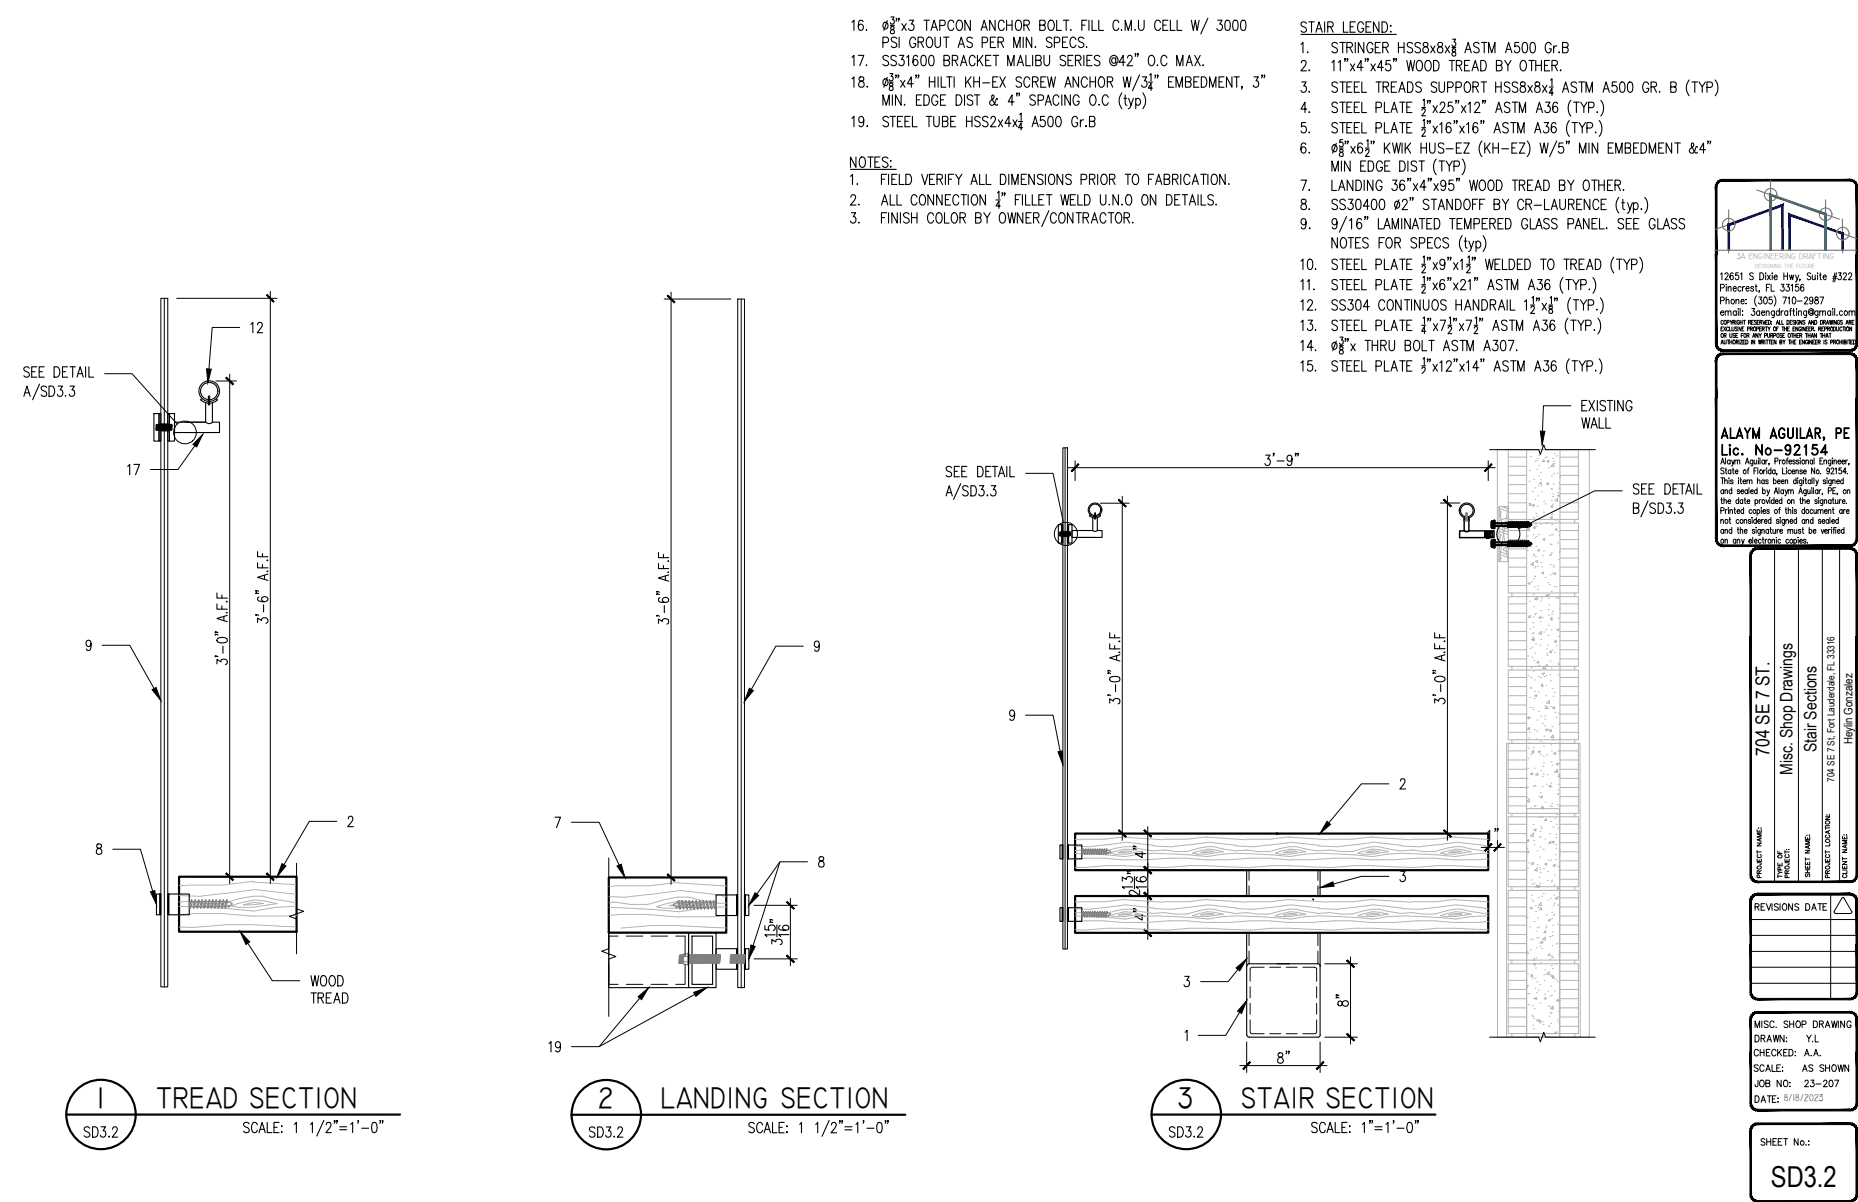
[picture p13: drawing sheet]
<svg xmlns="http://www.w3.org/2000/svg" width="432mm" height="279mm" viewBox="0 0 432 279" stroke-linecap="round" stroke-linejoin="round" font-family="sans-serif">
<defs><g id="words">
<g font-size="7">
<text x="22.4" y="257.5">1</text>
<text x="36.3" y="257.5">TREAD SECTION</text>
<text x="138.9" y="257.5">2</text>
<text x="153.5" y="257.5">LANDING SECTION</text>
<text x="273.7" y="257.5">3</text>
<text x="288.4" y="257.5">STAIR SECTION</text>
</g>
<text font-size="6.7" x="411.6" y="275.8">SD3.2</text>
<text font-size="4.5" x="411.2" y="175.6" transform="rotate(-90 411.2 175.6)">704 SE 7 ST.</text>
<g font-size="4">
<text x="422.1" y="174.9" transform="rotate(-90 422.1 174.9)">Stair Sections</text>
<text x="416.6" y="180.1" transform="rotate(-90 416.6 180.1)">Misc. Shop Drawings</text>
</g>
<text font-size="2.8" x="430.5" y="173" transform="rotate(-90 430.5 173)">Heylin Gonzalez</text>
<g font-size="2.3">
<text x="426.3" y="181.7" transform="rotate(-90 426.3 181.7)">704 SE 7 St, Fort Lauderdale, FL 33316</text>
<text x="414.5" y="255.9">8/18/2023</text>
</g>
<text font-size="2" fill="#867165" x="403.6" y="60.2">3A ENGINEERING DRAFTING</text>
<text font-size="1.4" fill="#867165" x="407.9" y="62.3">DESIGNING THE FUTURE</text>
</g></defs>
<g fill="none" stroke="#000" stroke-width=".25">
<path d="M198 5.2l.5-.5v2.4M198 13.3l.5-.4v2.4M198 18.3l.5-.4v2.4M199.5 12.9h1.2l-.9 2.4M199.7 18a.56 .56 0 0 0 .2 .8 .75 .75 0 0 1 1 .9 .75 .75 0 0 1-1.3 .4 .87 .87 0 0 1 .8-1.3 .53 .53 0 0 0 .3-.8l-.3-.1zM200.6 5a.56 .56 0 0 0-.9-.2l-.1 .4a2.18 2.18 0 0 0 .1 1.8 .68 .68 0 0 0 1-.6 .68 .68 0 0 0-1-.7l-.2 .6M201.4 6.9l-.1 .1h.2M201.4 15.1v.2l.1-.1M205.2 9.9h.8a.66 .66 0 0 0 .5-.6 .66 .66 0 0 0-.5-.7h-.8v2.4M205.5 5.2a.78 .78 0 0 1 .9 .6 .78 .78 0 0 1-.4 .9 .81 .81 0 0 1-.8-.5 .81 .81 0 0 1 .3-1zM205.5 18.5a.75 .75 0 0 1 .9 .4 .75 .75 0 0 1-.3 .9 .75 .75 0 0 1-.9-.4 .75 .75 0 0 1 .3-.9zM206.2 4.8l-.8 2.3"/>
<path d="M206.2 18l-.8 2.3M206.5 13.2a.7 .7 0 0 0-.7-.4 .7 .7 0 0 0-.6 .7l.4 .4 .7 .4a.57 .57 0 0 1 .2 .6 .57 .57 0 0 1-.5 .4h-.3l-.5-.4M206.7 19.1h.9M206.8 17.1h.7l-.4 .6a.5 .5 0 0 1 .5 .8 .5 .5 0 0 1-.9 0M206.8 19.4v.5a.62 .62 0 0 1 .7 .4 .62 .62 0 0 1-.3 .7 .54 .54 0 0 1-.6-.5 .54 .54 0 0 1 .7-.5l.2-.4a.47 .47 0 0 0-.7-.2zM206.9 5.9h1M207.1 3.9h.7l-.4 .7a.5 .5 0 0 1 .4 .7 .5 .5 0 0 1-.9 0M207.1 6.3v.4a.69 .69 0 0 1 .6 .3 .69 .69 0 0 1 0 .8 .54 .54 0 0 1-.8-.4 .54 .54 0 0 1 .7-.6l.1-.1v-.4zM208.3 13.2a.67 .67 0 0 0-.7-.4 .67 .67 0 0 0-.5 .7l.1 .3 .7 .3a.6 .6 0 0 1 .4 .6 .6 .6 0 0 1-.4 .6h-.4l-.4-.4M208.3 17.5l-.1 .2-.1-.2 .1-.1 .1 .1-.2 .6M208.4 4.4h-.2l.1-.2 .1 .2-.2 .5M208.4 9a.67 .67 0 0 0-.7-.4 .67 .67 0 0 0-.6 .6l.2 .4 .7 .3a.6 .6 0 0 1 .4 .6 .6 .6 0 0 1-.5 .5h-.3l-.5-.3"/>
<path d="M208.9 17.5l-.2 .2v-.2v-.1l.2 .1-.2 .6M209 4.4h-.2l.1-.2 .1 .2-.2 .5M209 8.6v2.4M209 12.9h1.1l-.6 .9a.71 .71 0 0 1 .6 1.1 .71 .71 0 0 1-1.2-.1M209.3 18.7l1 1.6M209.6 5.5l1 1.6M210.3 18.7l-1 1.6M210.6 5.5l-1 1.6M210.7 13.3l.5-.4v2.4M211.3 4.7h1l-.5 .9a.71 .71 0 0 1 .6 1.1 .71 .71 0 0 1-1.2-.1M212.3 19.5h-1.4l.9-1.6v2.4M212.8 9.2a.66 .66 0 0 0-1-.4 1.59 1.59 0 0 0 .2 2.2 .75 .75 0 0 0 .8-.9h-.5"/>
<path d="M213 17.5l-.1 .2-.1-.2 .1-.1 .1 .1-.2 .6M213.2 13.2l-.1-.2-.4-.1a1.3 1.3 0 0 0-.5 1.6l.2 .7a.67 .67 0 0 0 1-.7 .67 .67 0 0 0-1-.6l-.2 .6M213.4 9.8h.8a.58 .58 0 0 0 .4-.6 .58 .58 0 0 0-.4-.6h-.8v2.4M213.5 17.5l-.1 .2-.1-.2 .1-.1 .1 .1-.2 .6M214 9.8l.6 1.2M214.2 13l.5-.1a1.42 1.42 0 0 1 .5 1.9l-.2 .4-.5 .1a1.42 1.42 0 0 1-.4-2zM214.7 4.7h1.3M215.3 4.7v2.4M215.4 9l.4-.4a1.18 1.18 0 0 1 .9 1.9 .72 .72 0 0 1-.9 .5 .72 .72 0 0 1-.5-.9zM216 17.9v2.4M216 19h1.3M216.1 13l.4-.1a1.42 1.42 0 0 1 .5 1.9l-.2 .4-.4 .1a1.73 1.73 0 0 1-.3-2.3z"/>
<path d="M216.4 7.1l.7-2.4 .7 2.4M216.7 6.3h.9M217.3 17.9v2.4M217.3 8.6v1.8a.64 .64 0 0 0 .6 .7 .64 .64 0 0 0 .7-.7v-1.8M218 17.9v2.4M218.4 5.9l1.1-.1 .2-.3-.2-.7-1.1-.1v2.4M218.7 17.9v2.4h1.1M219.3 8.6h1.3M219.4 14h.8l.4-.2a.57 .57 0 0 0-.4-.9h-.8v2.4h.8a.66 .66 0 0 0 .5-.7 .66 .66 0 0 0-.5-.6M219.9 8.6v2.4M220 17.9h1.3M220.6 17.9v2.4"/>
<path d="M221.3 14h.8a.58 .58 0 0 0 .5-.6 .58 .58 0 0 0-.5-.5h-.8v2.4M221.7 5.2a.7 .7 0 0 0-.9-.5 .7 .7 0 0 0-.5 .9 1.38 1.38 0 0 0 .6 1.5l.5-.1 .3-.5M221.7 17.9v2.4M222 14l.6 1.3M222.6 4.8l.2-.1a.78 .78 0 0 1 .9 .9 1.38 1.38 0 0 1-.6 1.5h-.3a1.57 1.57 0 0 1-.2-2.3zM222.7 11l.7-2.4 .8 2.4M223 10.2h.9M223.2 15.3l.7-2.4 .8 2.4M223.5 14.5h.9M224.4 17.9v2.4M224.9 18.9l.8 1.4M225.5 4.7v2.4l-1.3-2.4v2.4"/>
<path d="M225.7 17.9l-1.3 1.6M226 9a.64 .64 0 0 0-.8-.4 .64 .64 0 0 0-.4 .8l.8 .5a.61 .61 0 0 1 .3 .8 .61 .61 0 0 1-.7 .3l-.5-.3M226.3 19h1.3M226.3 17.9v2.4M226.6 13.5a.64 .64 0 0 0-.6-.7 .64 .64 0 0 0-.7 .7v1.2a.64 .64 0 0 0 .7 .6 .64 .64 0 0 0 .6-.6M227.2 12.9v2.4M227.6 13.9l.8 1.4M227.6 17.9v2.4M228 7.1l.7-2.4 .7 2.4M228.3 9.9h.8a.68 .68 0 0 0 .5-.6 .68 .68 0 0 0-.5-.7h-.8v2.4M228.3 6.3h.9M228.3 19.3h1.7"/>
<path d="M228.4 12.9l-1.2 1.6M229.1 14h.7M230.2 9.8h.7M230.3 12.9h-1.2v2.4h1.2M230.7 19h.7M230.8 12.9h1.3M231.3 4.7v2.4l-1.3-2.4v2.4M231.4 8.6h-1.2v2.4h1.2M231.5 12.9v2.4M231.9 17.9h-1.2v2.4h1.2M231.9 9.8h.8a.58 .58 0 0 0 .5-.6 .58 .58 0 0 0-.5-.6h-.8v2.4M232.4 17.9l1.2 2.4"/>
<path d="M232.6 9.8l.6 1.2M233.4 5.2a.7 .7 0 0 0-.9-.5 .7 .7 0 0 0-.5 .9v.6a.7 .7 0 0 0 .5 .9 .7 .7 0 0 0 .9-.6M233.6 17.9l-1.2 2.4M233.9 5.8h1.3M233.9 4.7v2.4M234.2 15.3v-2.4l.7 2.4 .8-2.4v2.4M235.2 4.7v2.4M235.6 11v-2.4l.7 2.4 .8-2.4v2.4M236.3 4.8a.74 .74 0 0 1 .8 0 .74 .74 0 0 1 .3 .8v.6a.74 .74 0 0 1-.7 .9 .74 .74 0 0 1-.7-.9v-.6zM236.4 15.3l.8-2.4 .7 2.4M236.7 14.5h.9M237.4 18.2a.67 .67 0 0 0-.7-.4 .67 .67 0 0 0-.6 .7l.2 .3 .7 .3a.6 .6 0 0 1 .4 .6 .6 .6 0 0 1-.5 .6h-.3l-.5-.4"/>
<path d="M237.8 8.6v2.4M238 5.8h.8l.4-.4a.54 .54 0 0 0-.4-.7h-.8v2.4M238.4 12.9v2.4h1.1M238.6 5.8l.6 1.3M239.3 18.5a.64 .64 0 0 0-.6-.7 .64 .64 0 0 0-.7 .7v1.2a.64 .64 0 0 0 .7 .6 .64 .64 0 0 0 .6-.6M239.8 8.6v2.4l-1.3-2.4v2.4M239.9 19h.9a.58 .58 0 0 0 .5-.6 .58 .58 0 0 0-.5-.5h-.9v2.4M240 12.9v2.4M240.6 10.8v.2l.1-.1M240.6 19l.7 1.3M240.7 14h.8a.58 .58 0 0 0 .5-.6 .58 .58 0 0 0-.5-.5h-.8v2.4h.8l.3-.1 .2-.4a.63 .63 0 0 0-.5-.8M241.6 5.8h.8l.3-.1 .2-.3a.53 .53 0 0 0-.5-.7h-.8v2.4h.8l.4-.2v-.8l-.4-.3"/>
<path d="M241.9 19h.7M242.6 12.9v1.7a.66 .66 0 0 0 .7 .7 .66 .66 0 0 0 .6-.7v-1.7M243.1 17.9h-1.2v2.4h1.2M243.5 17.9l.4 2.4 .4-2.4 .5 2.4 .5-2.4M243.9 4.8l.6-.1a1.5 1.5 0 0 1 0 2.4 .78 .78 0 0 1-1-.9 1.58 1.58 0 0 1 .4-1.4zM244.5 9a.7 .7 0 0 0-.8-.4 .7 .7 0 0 0-.5 .6l.3 .5 .6 .2a.6 .6 0 0 1 .4 .6 .6 .6 0 0 1-.5 .5h-.4l-.4-.3M245 9.9h.8l.4-.2 .1-.3a.63 .63 0 0 0-.5-.8h-.8v2.4M245.6 4.7v2.4h1.1M246.9 9.8h.7M247.1 4.7h1.3M247.6 13.2a.64 .64 0 0 0-.8-.3 .64 .64 0 0 0-.3 .8l.8 .4a.65 .65 0 0 1 .3 1 .65 .65 0 0 1-1.1 .1l-.1-.3M247.7 19.5h1"/>
<path d="M247.8 4.7v2.4M248.1 8.6h-1.2v2.4h1.2M248.2 14h.7M248.8 6.9v.2l.2-.1M249.4 12.9h-1.2v2.4h1.2M249.9 14h.9l.3-.2a.57 .57 0 0 0-.3-.9h-.9v2.4M250.1 9.2a.72 .72 0 0 0-.9-.6 .72 .72 0 0 0-.5 1 1.04 1.04 0 0 0 .9 1.4l.5-.5M250.6 14l.6 1.3M250.7 17.9v2.4l-1.3-2.4v2.4M251.4 5.8h.7M251.9 9a.67 .67 0 0 0-.8-.4 .67 .67 0 0 0-.5 .6l.2 .4 .7 .3a.6 .6 0 0 1 .4 .6 .6 .6 0 0 1-.5 .5h-.4l-.4-.3M251.9 12.9v2.4"/>
<path d="M252.5 10.8v.2l.1-.1M252.6 4.7h-1.2v2.4M252.6 14h.7M252.7 18.5a.66 .66 0 0 0-1-.5 1.59 1.59 0 0 0 .1 2.3 .74 .74 0 0 0 .9-.6M253.1 4.7v2.4M253.3 19h1.3M253.3 17.9v2.4M253.8 4.7v2.4h1.1M253.8 12.9h-1.2v2.4h1.2M254.6 17.9v2.4M255.4 4.7v2.4h1.1M255.6 13.2a.64 .64 0 0 0-.8-.3 .64 .64 0 0 0-.4 .8l.9 .4a.65 .65 0 0 1 .2 1 .65 .65 0 0 1-1 .1l-.2-.3"/>
<path d="M255.6 18l.2-.1a1.04 1.04 0 0 1 .9 1.4l-.1 .4a.66 .66 0 0 1-1 .5l-.2-.3a1.67 1.67 0 0 1 .2-1.9zM257.3 19h.9a.59 .59 0 0 0 .4-.6 .59 .59 0 0 0-.4-.5h-.9v2.4M258 19l.6 1.3M259.3 13.8a.47 .47 0 0 0-.5-.3 .47 .47 0 0 0-.4 .4 .6 .6 0 0 0 .3 .8l.5-.1 .1-.2M259.3 13.5l.1 1.2a.99 .99 0 0 0 .4-1.1 .99 .99 0 0 0-.8-.7 1.21 1.21 0 0 0-1.1 1.2 1.21 1.21 0 0 0 1.1 1.2l.5-.4M260 5.2a.7 .7 0 0 0-.8-.5 .7 .7 0 0 0-.5 .9v.6a.7 .7 0 0 0 .5 .9 .7 .7 0 0 0 .8-.6M260.6 6.9v.1h.1M261 17.9l.5 2.4 .4-2.4 .5 2.4 .4-2.4M261.5 7.1v-2.4l.7 2.4 .7-2.4v2.4M261.5 14.5h-1.4l.9-1.6v2.4M262 13.5l.4-.6h.4l.3 .4-.3 .8-.9 1.2h1.3M263.8 6.9l-.1 .1h.2"/>
<path d="M263.9 12.5v.2l-.1-.2 .1-.1v.1l-.1 .6M264.5 12.5l-.1 .2-.1-.2 .1-.1 .1 .1-.2 .6M264.6 4.7v1.7a.66 .66 0 0 0 .6 .7 .66 .66 0 0 0 .7-.7v-1.7M264.8 17.4l-1.6 3.7M265.5 17.9h1l-.6 .9a.75 .75 0 0 1 .7 .8 .75 .75 0 0 1-.8 .7l-.3-.1-.2-.4M266.9 19.1h.9M267 13.2l.4-.3a1.16 1.16 0 0 1 .9 1.8 .72 .72 0 0 1-.9 .6 .72 .72 0 0 1-.5-.9zM267.2 17.4l.3-.3v1.7M268.6 17.5l-.1 .2-.1-.2 .1-.1 .1 .1-.2 .6M269 15.1v.2l.1-.1M269.1 17.5l-.1 .2-.1-.2 .1-.1 .1 .1-.2 .6M269.7 5.2a.7 .7 0 0 0-.8-.5 .7 .7 0 0 0-.5 .9 1.38 1.38 0 0 0 .5 1.5l.6-.1 .2-.5"/>
<path d="M270.3 5.8h.7M271.2 13.5a.66 .66 0 0 0-1-.5 1.59 1.59 0 0 0 .1 2.3 .74 .74 0 0 0 .9-.6M271.4 4.7h-1.1v2.4h1.1M271.6 19h.7M272 4.7v2.4h1.1M272.8 17.9h-1.2v2.4h1.2M273.5 15.3v-2.4l.7 2.4 .7-2.4v2.4M273.6 4.7v2.4h1.1M275.5 19h.9l.3-.2a.57 .57 0 0 0-.3-.9h-.9v2.4h.9a.66 .66 0 0 0 .4-.7 .66 .66 0 0 0-.4-.6M275.7 15.3l.7-2.4 .7 2.4M275.9 14.5h1M276.9 4.7l.4 2.4 .5-2.4 .4 2.4 .5-2.4"/>
<path d="M277.5 19h.7M277.7 12.9l1.2 2.4M278.6 17.9h-1.1v2.4h1.1M278.9 12.9l-1.2 2.4M279.2 17.9a1.28 1.28 0 0 1 1.3 .8 1.28 1.28 0 0 1-.4 1.5l-.9 .1zM279.6 15.1l-.1 .1 .1 .1 .1-.1M280.7 4.2l-1.6 3.7M283 4.7h1l-.5 .9a.72 .72 0 0 1 .5 1.1 .72 .72 0 0 1-1.2-.1M283.3 19h.7M284.5 17.9h-1.2v2.4h1.2M284.9 4.8l.5-.1a1.42 1.42 0 0 1 .4 1.9l-.2 .4-.4 .1a1.08 1.08 0 0 1-.6-1.4zM286.3 17.9v2.4l-1.3-2.4v2.4"/>
<path d="M286.7 4.8l.5-.1a1.42 1.42 0 0 1 .5 1.9 .62 .62 0 0 1-1 .4l-.2-.9zM286.8 17.9h1.2M287.4 17.9v2.4M288.6 4.8l.4-.1a1.42 1.42 0 0 1 .5 1.9l-.2 .4-.5 .1a1.08 1.08 0 0 1-.5-1.4zM291.4 17.9h1l-.5 .9a.75 .75 0 0 1 .6 .8 .75 .75 0 0 1-.8 .7l-.3-.1-.1-.4M293.4 17.5l-.1 .2-.1-.2 .1-.1 .1 .1-.2 .6M293.9 17.5l-.1 .2v-.2v-.1l.1 .1-.1 .6M302.3 10.3l.5-.4v2.4M302.3 8h22.2M302.4 14.6l.1-.3a.59 .59 0 0 1 .8-.1 .59 .59 0 0 1 .1 .8l-1.1 1.5h1.3M302.5 19.1h1l-.5 .9a.75 .75 0 0 1 .6 .8 .75 .75 0 0 1-.8 .7l-.3-.2-.2-.3M303.6 5.5a.63 .63 0 0 0-.8-.4 .63 .63 0 0 0-.4 .8l.9 .5a.65 .65 0 0 1 .2 .9 .65 .65 0 0 1-1 .1l-.2-.2"/>
<path d="M303.9 12v.3l.1-.2M304.2 5.1h1.2M304.2 16.2v.3l.2-.2M304.8 5.1v2.4M305.8 7.5l.7-2.4 .8 2.4M306.1 6.7h.9M307.8 5.1v2.4M308.6 6.2h.8a.58 .58 0 0 0 .5-.5 .58 .58 0 0 0-.5-.6h-.8v2.4M309.2 6.2l.6 1.3M309.5 14.5l.5-.4v2.4M310.8 10.2a.67 .67 0 0 0-.7-.4 .67 .67 0 0 0-.6 .6l.2 .4 .9 .4a.65 .65 0 0 1-.2 1.1h-.4l-.5-.4M310.8 19.4a.67 .67 0 0 0-.7-.4 .67 .67 0 0 0-.6 .6l.2 .4 .9 .4a.65 .65 0 0 1-.2 1.1h-.4l-.5-.4"/>
<path d="M311 14.5l.5-.4v2.4M311.4 9.9h1.3M311.4 19.1h1.3M312 9.9v2.4M312 19.1v2.4M312.2 5.1v2.4h1.1M312.7 13.7l-.2 .1v-.1v-.1l.2 .1-.2 .6M313 11l1.1-.1a.57 .57 0 0 0 .2-.6 .57 .57 0 0 0-.4-.4h-.9v2.4M313.2 13.7l-.1 .1-.1-.1 .1-.1 .1 .1-.2 .6M313.6 11l.7 1.3M313.8 6.2h.7M313.9 14.9l.9 1.6"/>
<path d="M314.2 19.1h-1.2v2.4h1.2M314.8 14.9l-.9 1.6M315 5.1h-1.2v2.4h1.2M315 9.9v2.4M315.9 19.1h-1.2v2.4h1.2M316.5 19.1v2.4h1.1M316.8 15.7h-1.4l.9-1.6v2.4M316.9 5.7a.66 .66 0 0 0-1-.5 1.57 1.57 0 0 0 .2 2.3 .74 .74 0 0 0 .8-.9h-.5M316.9 9.9v2.4l-1.2-2.4v2.4M317.4 13.7l-.1 .1-.1-.1 .1-.1 .1 .1-.2 .6M317.5 6.2h.7M318 13.7l-.1 .1-.1-.1 .1-.1 .1 .1-.2 .6"/>
<path d="M318.6 14.9l1 1.6M318.6 5.1h-1.1v2.4h1.1M319.1 10.4a.67 .67 0 0 0-1-.4 1.59 1.59 0 0 0 .1 2.3 .75 .75 0 0 0 .9-1h-.5M319.6 11h.7M319.6 14.9l-1 1.6M319.8 19.1h1.3M320.4 19.1v2.4M320.5 5.1v2.4l-1.3-2.4v2.4M320.8 9.9h-1.2v2.4h1.2M321.2 5.1h.6a1.43 1.43 0 0 1 0 2.4h-.6zM321.4 11l1.1-.1 .1-.4-.1-.4-.3-.2h-.8v2.4M321.5 15.7h-1.3l.9-1.6v2.4"/>
<path d="M322 11l.6 1.3M323.1 6l.1-.1 .1 .1-.1 .1zM323.1 7.4h.2l-.1 .1zM323.1 14.1h-.9l-.1 1a.73 .73 0 0 1 1 0 .73 .73 0 0 1 0 1 .73 .73 0 0 1-1 .1l-.1-.2M324 13.7l-.1 .1-.1-.1 .1-.1 .1 .1-.2 .6M324.6 13.7l-.2 .1v-.1v-.1l.2 .1-.2 .6M324.6 19.1h-1.3v2.4h1.3M325 11h1.3M325 9.9v2.4M326.3 9.9v2.4M326.9 14.1l.5 2.4 .4-2.4 .5 2.4 .5-2.4M327.1 19.1h.6a1.43 1.43 0 0 1 0 2.4h-.6z"/>
<path d="M328.3 10.2a.64 .64 0 0 0-.8-.3 .64 .64 0 0 0-.4 .8l1 .5a.64 .64 0 0 1-.3 1.1h-.3l-.5-.4M329.5 14.2a.74 .74 0 0 1 .8 0 .74 .74 0 0 1 .3 .8l-.1 .9a.64 .64 0 0 1-.6 .6 .64 .64 0 0 1-.7-.6l-.1-.9zM330.1 10.2a.67 .67 0 0 0-.7-.4 .67 .67 0 0 0-.6 .6l.2 .4 .9 .4a.65 .65 0 0 1-.2 1.1h-.4l-.5-.4M330.3 19.4a.7 .7 0 0 0-.7-.4 .7 .7 0 0 0-.6 .6l.2 .4 .9 .4 .2 .7a.78 .78 0 0 1-1.3 0M330.9 10a.5 .5 0 0 0 .1 .8 .75 .75 0 0 1 1 .7 .75 .75 0 0 1-.9 .8 .78 .78 0 0 1-.4-1 .78 .78 0 0 1 .9-.5l.2-.1a.51 .51 0 0 0-.3-.8zM331.3 14.4l.4-.3a1.25 1.25 0 0 1 .7 2l-.3 .4a1.04 1.04 0 0 1-1-1.5zM332.5 10.7l1 1.6M333.2 14.1a1.27 1.27 0 0 1 1.3 .8 1.27 1.27 0 0 1-.4 1.4l-.9 .2zM333.5 10.7l-1 1.6M333.9 19.4a.67 .67 0 0 0-.7-.4 .67 .67 0 0 0-.6 .6l.2 .4 .9 .4a.64 .64 0 0 1-.3 1.1h-.4l-.4-.4M334.3 10a.5 .5 0 0 0 .1 .8 .74 .74 0 0 1 1 .9 .74 .74 0 0 1-1.3 .3 .83 .83 0 0 1 .1-.9 .83 .83 0 0 1 .8-.3l.2-.1a.51 .51 0 0 0-.3-.8zM334.4 19.1l.1 2a.61 .61 0 0 0 .6 .4 .61 .61 0 0 0 .5-.4l.1-2"/>
<path d="M335.9 10.7l1 1.6M336.8 14.1h1.3M336.9 10.7l-1 1.6M337.4 11h.9M337.4 14.1v2.4M337.6 9.1h.7l-.4 .6a.5 .5 0 0 1 .4 .8 .5 .5 0 0 1-.9 0M337.6 11.4v.5a.63 .63 0 0 1 .7 .4 .63 .63 0 0 1-.3 .7 .54 .54 0 0 1-.6-.5 .54 .54 0 0 1 .7-.5l.2-.4a.45 .45 0 0 0-.7-.2zM338.5 15.2l1.1-.1 .1-.4-.1-.4-.3-.2h-.8v2.4M339.1 15.2l.6 1.3M340.4 15.2h.7M340.4 12.3l.8-2.4 .7 2.4M340.4 19.4l.4-.3a1.25 1.25 0 0 1 .7 2l-.3 .4a1.04 1.04 0 0 1-.9-1.5z"/>
<path d="M340.7 11.5h1M341.5 14.1h-1.1v2.4h1.1M342.1 16.5l.8-2.4 .7 2.4M342.4 15.7h.9M343.7 10.2a.64 .64 0 0 0-.8-.3 .64 .64 0 0 0-.3 .8l1 .5a.64 .64 0 0 1-.3 1.1h-.4l-.4-.4M344.1 14.1h.7a1.43 1.43 0 0 1 0 2.4h-.7zM344.2 19.1h1.3M344.3 9.9h1.3M344.8 19.1v2.4M344.9 9.9v2.4M345.9 12.3v-2.4l.8 2.4 .7-2.4v2.4M347.6 19.1v2.4"/>
<path d="M347.8 15.2l1.1-.1a.57 .57 0 0 0 .2-.6 .57 .57 0 0 0-.5-.4h-.8v2.4l1.1-.2a.66 .66 0 0 0-.3-1.1M348.9 19.1v2.4M349.7 14.1l.7 1.1 .8-1.1M349.9 12.3l.7-2.4 .8 2.4M350.1 11.5h1M350.4 15.2v1.3M350.9 19.4a.67 .67 0 0 0-.7-.4 .67 .67 0 0 0-.6 .6l.2 .4 1 .5 .1 .6a.74 .74 0 0 1-1.3 0M352.7 19.4a.64 .64 0 0 0-.8-.3 .64 .64 0 0 0-.4 .8l1.1 .5a.64 .64 0 0 1-.3 1.1h-.4l-.4-.4M353 9.9h-.9l-.1 1a.73 .73 0 0 1 1 .1 .73 .73 0 0 1 0 1 .73 .73 0 0 1-1 0l-.1-.2M353.4 14.4l.4-.3a1.13 1.13 0 0 1 .8 1.8 .61 .61 0 0 1-.9 .4l-.4-.8zM353.4 19.2a.55 .55 0 0 0 .3 .8 .74 .74 0 0 1 .9 .9 .74 .74 0 0 1-1.2 .3l-.1-.2a.84 .84 0 0 1 .9-1l.3-.6a.65 .65 0 0 0-1.1-.2zM354 10l.5-.1a1.42 1.42 0 0 1 .4 1.9l-.1 .3-.5 .2a1.42 1.42 0 0 1-.5-2z"/>
<path d="M355.1 19.9l1 1.6M355.3 14.1h1.3M355.8 10l.5-.1a1.42 1.42 0 0 1 .4 1.9l-.1 .3-.5 .2a1.42 1.42 0 0 1-.5-2zM355.9 14.1v2.4M356.1 19.9l-1 1.6M356.8 19.2a.55 .55 0 0 0 .2 .8 .74 .74 0 0 1 1 .9 .74 .74 0 0 1-1.3 .3v-.2a.83 .83 0 0 1 .8-1 .55 .55 0 0 0 .3-.8l-.3-.1zM356.9 15.2h1.3M356.9 14.1v2.4M358.2 14.1v2.4M358.5 19.9l1 1.6M358.9 15.2h.8M359.5 19.9l-1 1.6"/>
<path d="M360.1 14.1h-1.2v2.4h1.2M360.3 18.6l.4-.3v1.7M360.5 10.4a.67 .67 0 0 0-1-.4 1.59 1.59 0 0 0 .2 2.3 .75 .75 0 0 0 .8-1h-.5M360.7 15.2h.8a.59 .59 0 0 0 .5-.6 .59 .59 0 0 0-.5-.5h-.8v2.4M361.1 10.7v1.6M361.3 15.2l.6 1.3M361.8 10.7a.65 .65 0 0 0-.7 .6M362.3 12v.3l.1-.2M362.7 16.2l-.1 .1 .1 .2 .1-.2M363.1 11l1.1-.1a.57 .57 0 0 0 .2-.6 .57 .57 0 0 0-.4-.4h-.9v2.4l1.1-.2a.66 .66 0 0 0-.2-1.1M366.4 19.4a.67 .67 0 0 0-.7-.4 .67 .67 0 0 0-.6 .6l.2 .4 .9 .4a.65 .65 0 0 1-.2 1.1h-.4l-.5-.4M366.9 19.1h1.4"/>
<path d="M367.6 19.1v2.4M375.7 19.1h-1l-.1 1a.73 .73 0 0 1 1 0 .73 .73 0 0 1 0 1 .73 .73 0 0 1-1 .1v-.2M376.6 19.2l.5-.1a1.42 1.42 0 0 1 .5 1.9l-.2 .3-.5 .2a1.42 1.42 0 0 1-.4-2zM378.5 19.2l.4-.1a1.42 1.42 0 0 1 .5 1.9l-.2 .3-.4 .2a1.75 1.75 0 0 1-.3-2.3zM383.2 19.6a.67 .67 0 0 0-1.1-.4 1.59 1.59 0 0 0 .2 2.3 .75 .75 0 0 0 .9-1h-.5M392.6 18.6a2.95 2.95 0 0 0 0 3.7M393.2 19.1h1.3M393.9 19.1v2.4M394.8 19.1l.8 1.1 .7-1.1M398.6 18.6a2.95 2.95 0 0 1 0 3.7M197.7 39.4h10.6M198 27.5l.5-.4v2.4"/>
<path d="M198.9 36.5v2.4l-1.2-2.4v2.4M200 36.6a.74 .74 0 0 1 .8 .1 .74 .74 0 0 1 .3 .7l-.1 .9a.64 .64 0 0 1-.6 .6 .64 .64 0 0 1-.6-.6l-.1-.9zM200.7 27.9a.62 .62 0 0 1-.2 .5 .62 .62 0 0 1-.7 0 .69 .69 0 0 1-.2-1 .69 .69 0 0 1 1.1 0 1.95 1.95 0 0 1-.5 2.1l-.5-.2-.1-.2M201.5 20.1l.2 .1-.2 .1zM201.5 29.2l.2 .1-.2 .2zM201.7 36.5h1.3M202.3 36.5v2.4M203.3 37.6h.7M204.5 36.5h-1.2v2.4h1.2M205.2 24.5v-2.4l.8 2.4 .7-2.4v2.4M206.4 36.8a.7 .7 0 0 0-.8-.3 .7 .7 0 0 0-.5 .6l.2 .3 .9 .5a.57 .57 0 0 1 .2 .6 .57 .57 0 0 1-.5 .4h-.4l-.4-.3M206.5 27.4a.7 .7 0 0 0-.7-.4 .7 .7 0 0 0-.6 .6l.2 .4 .9 .4a.57 .57 0 0 1 .2 .6 .57 .57 0 0 1-.5 .5h-.3l-.5-.4"/>
<path d="M206.8 27.1h1.3M207 37.3v.2zM207 38.7v.2zM207.4 22.1v2.4M207.5 27.1v2.4M208.6 28.2h.7M209.4 22.1v2.4l-1.3-2.4v2.4M209.8 27.1h-1.2v2.4h1.2M210.1 24.3h.2l-.1 .2zM210.3 28.2h.8M211.5 27.1h-1.2v2.4h1.2M212 27.1v2.4h1.1"/>
<path d="M213 23.2h.7M214.2 22.1h-1.2v2.4h1.2M214.7 22.1h.6a1.43 1.43 0 0 1 0 2.4h-.6zM215.3 27.1h1.2M215.9 27.1v2.4M217 27.1v1.7a.64 .64 0 0 0 .6 .7 .64 .64 0 0 0 .7-.7v-1.7M217.9 22.6a.66 .66 0 0 0-1-.4 1.59 1.59 0 0 0 .2 2.3 .75 .75 0 0 0 .8-1h-.4M218.6 23.2h.7M219 28.2l1.1-.1 .2-.4-.2-.5-1.1-.1v2.4h.8a.66 .66 0 0 0 .5-.7 .66 .66 0 0 0-.5-.6M219.8 22.1h-1.2v2.4h1.2M220.9 28.2h.8M222.1 27.1h-1.2v2.4h1.2"/>
<path d="M222.2 22.1h.6a1.38 1.38 0 0 1 0 2.4h-.6zM224.2 22.1v2.4M224.6 28.2h1.3M224.6 27.1v2.4M225.9 27.1v2.4M226.1 22.4a.64 .64 0 0 0-.9-.3 .64 .64 0 0 0-.3 .8l.8 .4a.61 .61 0 0 1 .3 .8 .61 .61 0 0 1-.7 .4l-.5-.4M226.4 22.1h1.3M227.1 22.1v2.4M227.8 27.4a.64 .64 0 0 0-.8-.3 .64 .64 0 0 0-.4 .8l.9 .4a.65 .65 0 0 1 .2 1 .65 .65 0 0 1-1 0l-.2-.2M229.6 27.4a.67 .67 0 0 0-.7-.4 .67 .67 0 0 0-.6 .6l.2 .4 .9 .4a.61 .61 0 0 1-.2 1.1h-.4l-.5-.4M230.3 27.6l.3-.5h.4l.4 .4-.3 .8-.9 1.2h1.3M231.8 23.1l-.2-.2-.3 .9a.68 .68 0 0 1-.5 .6 .68 .68 0 0 1-.7-.1v-.8l.8-.6a.53 .53 0 0 0-.2-.8 .8 .8 0 0 0 0 1.2l.7 1 .3 .2 .1-.2"/>
<path d="M232 27.9l1 1.6M233 27.9l-1 1.6M234.9 28.7h-1.3l.9-1.6v2.4M235.4 27.9l1 1.6M235.7 23.7h-1.4l.9-1.6v2.4M236.4 21.7l-.1 .1-.1-.1 .1-.1 .1 .1-.2 .6M236.4 27.9l-1 1.6M236.7 28.2h1M236.9 21.7v.1l-.1-.1 .1-.1v.1l-.1 .6M237 26.6l.3-.3v1.7M237.7 29.7h-1l.6-1.2v1.7M239.9 29.5l.7-2.4 .7 2.4"/>
<path d="M240.1 28.7h.9M240.6 22.4a.67 .67 0 0 0-.7-.4 .67 .67 0 0 0-.5 .6l.1 .4 .7 .3a.6 .6 0 0 1 .4 .6 .6 .6 0 0 1-.4 .6h-.4l-.4-.4M241.3 23.3h.8l.3-.2 .1-.2a.63 .63 0 0 0-.4-.8h-.8v2.4M242.8 27.1h-.9l-.1 1a.73 .73 0 0 1 1 0 .73 .73 0 0 1 0 1 .73 .73 0 0 1-1 .1l-.1-.2M242.9 24.5l.7-2.4 .7 2.4M243.2 23.7h.9M243.8 27.2l.4-.1a1.42 1.42 0 0 1 .5 1.9l-.2 .3-.4 .2a1.73 1.73 0 0 1-.3-2.3zM245.6 27.2l.5-.1a1.58 1.58 0 0 1 0 2.4h-.2a1.73 1.73 0 0 1-.3-2.3zM246.1 22.6a.61 .61 0 0 0-1-.4 1.59 1.59 0 0 0 .2 2.3 .67 .67 0 0 0 .8-.6M246.8 22.1v2.4M247.5 20.3l.7-2.4 .7 2.4M248.8 22.1v2.4l-1.3-2.4v2.4"/>
<path d="M250.4 27.6a.61 .61 0 0 0-.9-.4 1.59 1.59 0 0 0 .1 2.3 .71 .71 0 0 0 .8-1h-.4M250.8 22.6a.66 .66 0 0 0-1-.4 1.59 1.59 0 0 0 .1 2.3 .75 .75 0 0 0 .9-1h-.5M251.1 27.9v1.6M251.8 27.9a.7 .7 0 0 0-.7 .6M252.4 29.2v.3zM253.2 28.2h.8a.59 .59 0 0 0 .5-.6 .59 .59 0 0 0-.5-.5h-.8v2.4h.8a.68 .68 0 0 0 .5-.7 .68 .68 0 0 0-.5-.6M253.6 22.2l.2-.1a1.13 1.13 0 0 1 .8 1.8 .61 .61 0 0 1-1 .4l-.4-.8 .1-.9zM255.4 24.3h.1l-.1 .2zM257.6 22.6a.66 .66 0 0 0-1.1-.4 1.59 1.59 0 0 0 .2 2.3 .74 .74 0 0 0 .9-.6M260.7 21.6a2.95 2.95 0 0 0 0 3.7M261.2 22.9h.6M261.5 22.1v1.9l.1 .3 .3 .2"/>
<path d="M262.3 22.9l.5 1.6 .6-1.6M262.8 24.5l-.1 .4-.5 .4M263.9 23.2a.54 .54 0 0 1 .6-.4 .54 .54 0 0 1 .5 .4 .73 .73 0 0 1 0 .9 .73 .73 0 0 1-.9 .2l-.2-.2M263.9 22.9v2.4M265.6 21.6a2.95 2.95 0 0 1 0 3.7M267.8 20.5h-.9l.6-1.2v1.7M273.3 20.3v-2.4l.8 2.4 .7-2.4v2.4M281.1 20.3v-2.4l.8 2.4 .7-2.4v2.4M288.7 20.2l-.1 .1-.1-.1h.2l-.2 .5M303.4 28.5h-.9l-.1 1a.73 .73 0 0 1 1 .1 .73 .73 0 0 1 0 1 .73 .73 0 0 1-1 0l-.1-.2M303.4 33.6a.53 .53 0 0 0-.8-.3 2.15 2.15 0 0 0 0 2.2 .55 .55 0 0 0 .8-.2l.1-.4a.69 .69 0 0 0-.6-.8l-.5 .4-.1 .3M303.7 25.4h-1.4l1-1.7v2.5"/>
<path d="M304.2 21.2v.3l.2-.2M304.2 26v.1h.2M304.2 30.6v.3l.2-.1M304.2 35.4v.2l.2-.1M309.5 39.8v-2.4l.8 2.4 .7-2.4v2.4M309.8 33.8l.2-.1a.81 .81 0 0 1 .7 .8 .81 .81 0 0 1-.7 .8 .91 .91 0 0 1-.2-1.5zM310.6 33.3l-.9 2.3M310.8 24.1a.66 .66 0 0 0-.7-.4 .66 .66 0 0 0-.6 .6l.2 .4 .9 .4a.61 .61 0 0 1-.2 1.1l-.7-.1-.2-.3M310.8 28.8a.67 .67 0 0 0-.7-.3 .67 .67 0 0 0-.6 .6l.2 .3 .9 .4a.66 .66 0 0 1-.2 1.1h-.4l-.5-.3M311.3 34.4h.9M311.4 23.7h1.3M311.4 28.5h1.3"/>
<path d="M311.4 34.8l.1 .5a.52 .52 0 0 1 .7 .6 .52 .52 0 0 1-.8 .3v-.6l.7-.5-.2-.4zM311.7 37.4v2.4M312 32.5h-.6v.7a.49 .49 0 0 1 .7 0 .49 .49 0 0 1-.1 .8 .49 .49 0 0 1-.7-.2M312 23.7v2.5M312 28.5v2.4M312.8 32.9h-.3l.2-.1 .1 .1-.3 .5M313 20.2h.8M313 24.9h.8M313 29.6h.8M313.3 32.9h-.2l.1-.1 .1 .1-.2 .5M313.8 37.4v2.4l-1.3-2.4v2.4M313.9 34l1.1 1.6"/>
<path d="M314.2 23.7h-1.2v2.5h1.2M314.2 28.5h-1.2v2.4h1.2M314.7 20.2h.8M314.7 24.9h.8M314.7 29.6h.8M315 34l-1.1 1.6M315.9 23.7h-1.2v2.5h1.2M315.9 28.5h-1.2v2.4h1.2M316.2 38.6h.7M316.5 23.7v2.5h1.1M316.5 28.5v2.4h1.1M316.6 33.6a.56 .56 0 0 0-.8-.3l-.2 .4a2.33 2.33 0 0 0 .2 1.8 .68 .68 0 0 0 .9-.6 .68 .68 0 0 0-.9-.7l-.3 .6"/>
<path d="M317.3 34.4h.9M317.4 35.1l.1-.3a.45 .45 0 0 1 .7 .1 .45 .45 0 0 1-.2 .7l-.7 .8h.9M317.4 37.4h-1.2v2.4h1.2M317.6 32.8l.3-.3v1.6M318 37.4h.6a1.4 1.4 0 0 1 .5 2.1l-.2 .2-.9 .1zM318.8 32.9h-.2l.1-.1 .1 .1-.2 .5M319.3 32.9h-.1v-.1l.1 .1-.1 .5M319.8 25h.8a.68 .68 0 0 0 .5-.6 .68 .68 0 0 0-.5-.7h-.8v2.5M319.8 29.8h.8a.68 .68 0 0 0 .5-.7 .68 .68 0 0 0-.5-.6h-.8v2.4M321.3 38a.66 .66 0 0 0-1-.5 1.57 1.57 0 0 0 .1 2.3 .7 .7 0 0 0 .9-.9h-.5M321.4 20.2l1.1-.1 .2-.4-.1-.4-.4-.2h-.8v2.4M321.7 23.7v2.5h1.1"/>
<path d="M321.7 28.5v2.4h1.1M321.7 33.2v2.4M321.8 38.6h.7M322.1 20.2l.6 1.3M322.2 34.2l.8 1.4M323 37.4h-1.2v2.4h1.2M323 33.2l-1.3 1.6M323.3 26.2l.7-2.5 .7 2.5M323.3 30.9l.7-2.4 .7 2.4M323.3 20.2h.8M323.6 25.4h.8M323.6 30.1h.8"/>
<path d="M323.6 33.2l.5 2.4 .5-2.4 .4 2.4 .5-2.4M325.1 21.5l.7-2.4 .8 2.4M325.3 37.4h.6a1.39 1.39 0 0 1 0 2.4h-.6zM325.3 23.7h1.3M325.3 28.5h1.3M325.4 20.7h.9M325.8 33.2v2.4M325.9 23.7v2.5M325.9 28.5v2.4M326.6 33.2v2.4M326.9 24.9h.8M326.9 29.6h.8"/>
<path d="M327 34.2l.8 1.4M327.2 37.4v2.4M327.8 33.2l-1.2 1.6M328.1 23.7h-1.2v2.5h1.2M328.1 28.5h-1.2v2.4h1.2M329.2 37.8a.67 .67 0 0 0-.7-.4 .67 .67 0 0 0-.5 .6l.1 .3 .9 .5a.57 .57 0 0 1 .2 .6 .57 .57 0 0 1-.4 .4l-.7-.1-.1-.2M329.8 37.4h1.2M330.2 34.4h1.3M330.2 33.2v2.4M330.4 25h.9M330.4 29.7h.9M330.4 37.4v2.4"/>
<path d="M330.5 25.7v-.3a.45 .45 0 0 1 .7 0 .45 .45 0 0 1-.2 .7l-.6 .8h.9M330.5 30.4l.1-.3 .4-.1 .2 .4-.8 1.3h.9M330.7 23.3l.3-.3v1.7M330.7 28.1l.3-.4v1.7M331.5 33.2v2.4M331.9 23.4l-.1 .1-.1-.1h.2l-.2 .6M331.9 28.2l-.1 .1-.1-.1 .1-.2 .1 .2-.2 .5M332.2 33.2v1.7a.64 .64 0 0 0 .7 .7 .64 .64 0 0 0 .6-.7v-1.7M332.4 23.4l-.1 .1-.1-.1h.2l-.2 .6M332.4 28.2l-.1 .1-.1-.1 .1-.2 .1 .2-.2 .5M333 24.6l1.1 1.6M333 29.3l1.1 1.6"/>
<path d="M333.8 37a2.9 2.9 0 0 0 0 3.6M334.1 24.6l-1.1 1.6M334.1 29.3l-1.1 1.6M334.4 37.4h1.3M334.6 29l.5-.5v2.4M334.7 24.3v-.1a.63 .63 0 0 1 .7-.5l.3 .3 .1 .5-1.2 1.7h1.3M335.1 37.4v2.4M335.5 33.6a.67 .67 0 0 0-.7-.4 .67 .67 0 0 0-.5 .6l.3 .4 .8 .4a.6 .6 0 0 1-.3 1l-.7-.1-.1-.2M336.1 37.4l.7 1.2 .7-1.2M336.1 34.6h1.6M336.4 20.3l1.1-.1a.66 .66 0 0 0-.2-1.1h-.9v2.4M336.8 38.6v1.2"/>
<path d="M337.2 28.8l-.1-.2-.5-.1a1.3 1.3 0 0 0-.5 1.6l.1 .5a.68 .68 0 0 0 1.1-.2 .68 .68 0 0 0-.7-1l-.3 .1-.2 .6M337.5 23.7h-.9l-.1 1.1a.6 .6 0 0 1 1.1 .1 .73 .73 0 0 1-.1 1.1 .73 .73 0 0 1-1.1-.3M337.9 38.7l1.1-.1 .2-.4-.2-.7-1.1-.1v2.4M338.1 28.2l-.1 .1-.1-.1 .1-.2 .1 .2-.2 .5M338.4 20.3h.8a.66 .66 0 0 0 .5-.6 .66 .66 0 0 0-.5-.6h-.8v2.4M338.5 23.4l-.1 .1-.1-.1h.2l-.2 .6M338.5 34.4h.7M338.6 28.2l-.1 .1v-.1v-.2l.1 .2-.1 .5M339 23.4l-.1 .1-.1-.1h.2l-.2 .6M339.3 29.3l1 1.6M339.6 33.2h-1.1v2.4h1.1M339.6 24.6l1.1 1.6"/>
<path d="M339.8 37a2.76 2.76 0 0 1 0 3.6M340.2 33.2h1.3l-1.3 2.4h1.3M340.3 29.3l-1 1.6M340.7 24.6l-1.1 1.6M340.8 29l.5-.5v2.4M341.2 24.2l.5-.5v2.5M342.3 20.2l1.1-.1 .2-.4-.1-.4-.4-.2h-.8v2.4M342.7 24.3v-.1a.63 .63 0 0 1 .8-.5l.2 .3 .1 .5-1.2 1.7h1.4M342.9 20.2l.7 1.3M343.4 28.8l-.5-.3a1.3 1.3 0 0 0-.6 1.6l.1 .5a.68 .68 0 0 0 1.1-.2 .68 .68 0 0 0-.6-1l-.3 .1-.3 .6M344.3 28.2l-.1 .1-.1-.1 .1-.2 .1 .2-.2 .5M344.4 32.8a2.76 2.76 0 0 0 0 3.6"/>
<path d="M344.7 23.4l-.1 .1-.1-.1h.2l-.2 .6M344.8 28.2v.1l-.1-.1 .1-.2v.2l-.1 .5M345.1 33.2v2.4M345.2 23.4l-.1 .1-.1-.1h.2l-.2 .6M345.5 34.2l.8 1.4M346.3 33.2l-1.2 1.6M347 34.4h1.2M347 33.2v2.4M347.2 30.9l.8-2.4 .7 2.4M347.5 30.1h.9M347.6 26.2l.7-2.5 .8 2.5M347.6 20.2h1.3"/>
<path d="M347.9 25.4h.9M348.2 33.2v2.4M349 34.6h1.6M350.5 28.8a.64 .64 0 0 0-.8-.3 .64 .64 0 0 0-.4 .8l.8 .5a.61 .61 0 0 1 .4 .7 .61 .61 0 0 1-.8 .4l-.5-.3M350.9 24.1a.66 .66 0 0 0-.7-.4 .66 .66 0 0 0-.6 .6l.2 .4 .9 .4a.57 .57 0 0 1 .2 .6 .57 .57 0 0 1-.5 .5l-.6-.1-.2-.3M351.1 28.5h1.2M351.4 34.4h.7M351.5 23.7h1.2M351.7 28.5v2.4M352.1 23.7v2.5M352.6 33.2h-1.2v2.4h1.2M352.7 30.9v-2.4l.7 2.4 .8-2.4v2.4"/>
<path d="M353.1 26.2v-2.5l.7 2.5 .7-2.5v2.5M353.1 33.2h1.3l-1.3 2.4h1.3M354.9 32.8a2.9 2.9 0 0 1 0 3.6M356.7 30.9l.7-2.4 .7 2.4M356.9 30.1h.9M357 26.2l.8-2.5 .7 2.5M357.3 25.4h.9M357.9 33.2l.5 2.4 .5-2.4 .4 2.4 .5-2.4M358.9 28.5h1l-.6 .9a.72 .72 0 0 1 .6 1.1 .72 .72 0 0 1-1.3-.1M359.2 23.7h1l-.5 1a.72 .72 0 0 1 .5 1 .72 .72 0 0 1-1.1 .3l-.1-.3M360 20.2h1M361 21.6h-1l.7-1.1v1.7"/>
<path d="M361.6 28.8l-.5-.3a1.3 1.3 0 0 0-.6 1.6l.1 .5a.68 .68 0 0 0 1.1-.2 .68 .68 0 0 0-.6-1l-.3 .1-.3 .6M361.8 32.8l-1.7 3.6M361.9 24.1v-.2l-.5-.2a1.8 1.8 0 0 0-.3 2.4 .55 .55 0 0 0 .8-.3l.1-.3a.69 .69 0 0 0-.6-.8l-.5 .3-.1 .4M363.1 21.5l.8-2.4 .7 2.4M363.3 33.2h-1l-.1 1a.77 .77 0 0 1 1.3 .4 .77 .77 0 0 1-.9 1l-.3-.1-.1-.3M363.4 20.7h.9M364.2 32.9h-.2l.1-.1 .1 .1-.2 .5M364.7 28a2.95 2.95 0 0 0 0 3.7M364.7 32.9h-.2l.1-.1 .1 .1-.2 .5M365.1 23.3a2.89 2.89 0 0 0 0 3.7M365.3 28.5h1.3M365.7 23.7h1.3"/>
<path d="M366 28.5v2.4M366.4 23.7v2.5M367 28.5l.7 1.1 .8-1.1M367.1 35.6v-2.4l.7 2.4 .8-2.4v2.4M367.4 23.7l.7 1.2 .7-1.2M367.7 29.6v1.3M368.1 24.9v1.3M368.6 21.5v-2.4l.8 2.4 .7-2.4v2.4M368.8 29.8l1.1-.2a.66 .66 0 0 0-.2-1.1h-.9v2.4M369.2 25h.8l.3-.1 .2-.3a.63 .63 0 0 0-.5-.9h-.8v2.5M369.3 33.2v2.4M370.8 30.6v.3l.1-.1"/>
<path d="M371.2 26l-.1 .1h.2M371.3 33.2v2.4l-1.3-2.4v2.4M371.6 28a2.95 2.95 0 0 1 0 3.7M372 23.3a2.89 2.89 0 0 1 0 3.7M372.5 21.5l.8-2.4 .7 2.4M372.8 20.7h.9M373.8 34.4h.7M374.9 33.2h-1.1v2.4h1.1M375.5 35.6v-2.4l.8 2.4 .7-2.4v2.4M377.7 34.4h.8l.5-.5a.54 .54 0 0 0-.5-.7h-.8v2.4l1.1-.1 .2-.7-.2-.3-.3-.1M379.6 34.4h.8M380.8 33.2h-1.2v2.4h1.2"/>
<path d="M381.4 33.2h.6a1.39 1.39 0 0 1 0 2.4h-.6zM383.3 35.6v-2.4l.7 2.4 .8-2.4v2.4M383.7 20.2l1.1-.1 .2-.4-.1-.4-.4-.2h-.8v2.4M384.3 20.2l.7 1.3M385.5 34.4h.7M385.7 21.2v.3l.1-.2M386.7 33.2h-1.2v2.4h1.2M388.3 20.2l1.1-.1 .2-.4-.1-.4-.4-.2h-.8v2.4h.8a.66 .66 0 0 0 .5-.7 .66 .66 0 0 0-.5-.6M388.5 33.2v2.4l-1.3-2.4v2.4M389.2 33.2h1.3M389.9 33.2v2.4M394.5 34.2l-.2-.2-.1 .1-.3 .8a.74 .74 0 0 1-1.1 .6 .59 .59 0 0 1 0-.9l.7-.6a.56 .56 0 0 0-.1-.8l-.3 .1a1.04 1.04 0 0 0 .3 1.2l.6 1 .3 .1 .2-.2"/>
<path d="M395.6 20.2v1.3M396.4 34.8h-1.4l.9-1.6v2.4M396.7 20.3h.8a.66 .66 0 0 0 .5-.6 .66 .66 0 0 0-.5-.6h-.8v2.4M397 32.9h-.2l.1-.1 .1 .1-.2 .5M397.6 32.9h-.2l.1-.1 .1 .1-.2 .5M197.7 41l.4-.5v2.4M197.7 45.8v-.1a.63 .63 0 0 1 .8-.4l.3 .4v.5l-1.1 1.5h1.2M197.9 49.4h.9l-.5 1a.71 .71 0 0 1 .6 1.1 .71 .71 0 0 1-1.2-.1M199.2 42.7l-.1 .1h.2M199.6 47.5h-.1l.1 .2 .1-.2M199.6 51.6l-.1 .1 .1 .2 .1-.2M204.9 47.7l.7-2.4 .7 2.4"/>
<path d="M204.9 41.7h.7M204.9 50.6h.7M205.1 46.9h1M206.1 40.5h-1.2v2.4M206.1 49.4h-1.2v2.5M206.5 40.5v2.4M206.5 49.4v2.5M206.9 45.3v2.4h1.1M207.3 41.7h.7M208.4 40.5h-1.1v2.4h1.1M208.4 45.3v2.4h1.1M208.5 49.4v2.5l-1.2-2.5v2.5"/>
<path d="M209 40.5v2.4h1.1M209.3 49.4v2.5M210.5 40.5h.7a1.39 1.39 0 0 1 0 2.4h-.7zM211.3 49.8a.7 .7 0 0 0-.8-.4 .7 .7 0 0 0-.5 .6l.4 .5 .5 .2a.6 .6 0 0 1 .4 .6 .6 .6 0 0 1-.5 .6h-.4l-.4-.4M211.8 50.6h1.3M211.8 49.4v2.5M213.1 45.8a.66 .66 0 0 0-1-.4 1.69 1.69 0 0 0 .2 2.3 .74 .74 0 0 0 .8-.6M213.1 49.4v2.5M214 45.4l.2-.1a1.04 1.04 0 0 1 .9 1.4l-.1 .4a.61 .61 0 0 1-1 .4l-.3-.8v-.9zM214.2 40.5l.7 2.4 .7-2.4M216 41.7h.7M217 45.3v2.4l-1.4-2.4v2.4"/>
<path d="M217 50a.66 .66 0 0 0-1.1-.4 1.59 1.59 0 0 0 .2 2.3 .74 .74 0 0 0 .9-.6M217.2 40.5h-1.2v2.4h1.2M217.8 41.7h.8l.4-.5a.54 .54 0 0 0-.4-.7h-.8v2.4M217.8 49.6a.74 .74 0 0 1 .9 0 .74 .74 0 0 1 .2 .8v.9a.64 .64 0 0 1-.7 .6 .64 .64 0 0 1-.6-.6l-.1-.9zM218.4 41.7l.6 1.2M218.9 45.3v2.4l-1.2-2.4v2.4M219.5 49.4v2.5h1.1M219.7 40.5v2.4M219.7 46.4h.7M220.4 41.7h.7M220.9 45.3h-1.2v2.4h1.2M221.2 49.8l.4-.4a1.13 1.13 0 0 1 .8 1.9 .61 .61 0 0 1-1 .4l-.3-.8z"/>
<path d="M221.6 40.5h-1.2v2.4M222.1 40.5l.7 1.2 .7-1.2M222.8 45.8a.64 .64 0 0 0-.6-.6 .64 .64 0 0 0-.7 .6v1.3a.64 .64 0 0 0 .7 .6 .64 .64 0 0 0 .6-.6M222.8 41.7v1.2M223.1 50.6h.8a.58 .58 0 0 0 .5-.6 .58 .58 0 0 0-.5-.6h-.8v2.5M223.4 45.3h1.2M223.7 50.6l.7 1.3M224 45.3v2.4M225 45.3v2.4M225.6 42.9l.8-2.4 .7 2.4M225.9 42.1h.9M226.1 45.4l.2-.1a1.16 1.16 0 0 1 .8 1.8 .66 .66 0 0 1-1 .4l-.4-.8 .1-.9z"/>
<path d="M226.7 50.6h.8a.58 .58 0 0 0 .5-.6 .58 .58 0 0 0-.5-.6h-.8v2.5h.8l.3-.2 .2-.3a.63 .63 0 0 0-.5-.8M227.7 40.5v2.4h1.1M228.6 49.4l.8 1.2 .7-1.2M229 45.3v2.4l-1.2-2.4v2.4M229.2 40.5v2.4h1.1M229.4 50.6v1.3M231.5 46.5h1M231.8 44.8l.4-.3v1.7M232.5 47.9h-1l.7-1.2v1.7M232.5 40.5h.6a1.4 1.4 0 0 1 .5 2l-.2 .3-.9 .1zM232.6 49.6a.74 .74 0 0 1 .8 0 .74 .74 0 0 1 .3 .8l-.1 .9a.64 .64 0 0 1-.6 .6 .64 .64 0 0 1-.7-.6l-.1-.9zM233 44.9l-.1 .1-.1-.1 .1-.1 .1 .1-.2 .6"/>
<path d="M233.6 44.9l-.1 .1-.1-.1 .1-.1 .1 .1-.2 .6M234.2 49.4l.5 2.5 .5-2.5 .4 2.5 .5-2.5M234.4 40.5v2.4M235.2 42.9v-2.4l.7 2.4 .7-2.4v2.4M236 46.4h.7M237.2 45.3h-1.2v2.4M237.4 41.7h.7M237.6 45.3v2.4M237.7 49.4v2.5l-1.3-2.5v2.5M238.3 45.3v2.4h1.1M238.5 50.6h.7M238.5 40.5h-1.1v2.4h1.1"/>
<path d="M239.6 49.4h-1.1v2.5h1.1M239.9 45.3v2.4h1.1M240.2 50.6h.8a.58 .58 0 0 0 .5-.6 .58 .58 0 0 0-.5-.6h-.8v2.5M240.4 40.5v2.4l-1.3-2.4v2.4M240.8 50.6l.7 1.3M241.4 46.4h.8M242.4 40.9a.7 .7 0 0 0-.7-.4 .7 .7 0 0 0-.6 .6l.4 .4 .7 .4a.57 .57 0 0 1 .2 .6 .57 .57 0 0 1-.5 .4l-.6-.1-.2-.3M242.6 45.3h-1.2v2.4h1.2M243 40.5v2.4M243.2 45.3h1.3M243.8 49l-1.7 3.7M243.8 45.3v2.4"/>
<path d="M244.1 40.6a.72 .72 0 0 1 .7 0 .72 .72 0 0 1 .3 .8v.6a.74 .74 0 0 1-.7 .9 .74 .74 0 0 1-.7-.9 1.58 1.58 0 0 1 .4-1.4zM245.5 50a.64 .64 0 0 0-.6-.6 .64 .64 0 0 0-.7 .6v1.3a.64 .64 0 0 0 .7 .6 .64 .64 0 0 0 .6-.6M246.2 49.8l.4-.4a1.16 1.16 0 0 1 .8 1.9 .72 .72 0 0 1-.8 .6 .72 .72 0 0 1-.6-1zM246.5 45.3l.5 2.4 .5-2.4 .4 2.4 .5-2.4M247 40.5v2.4l-1.3-2.4v2.4M248.8 46.4h.7M249 40.9a.64 .64 0 0 0-.9-.4 .64 .64 0 0 0-.3 .8l.8 .4a.66 .66 0 0 1 .3 1 .66 .66 0 0 1-1 .1l-.2-.3M249.3 49.4v2.5l-1.2-2.5v2.5M249.9 45.3h-1.1v2.4h1.1M250.1 49.4h1.2M250.5 45.3v2.4h1.1M250.7 49.4v2.5"/>
<path d="M251.2 41.7h.9a.63 .63 0 0 0 .5-.6 .63 .63 0 0 0-.5-.6h-.9v2.4M251.7 50.6h.9a.59 .59 0 0 0 .4-.6 .59 .59 0 0 0-.4-.6h-.9v2.5M252.1 45.3h.6a1.43 1.43 0 0 1 0 2.4h-.6zM252.3 50.6l.7 1.3M253.2 41.7h.8l.3-.2 .2-.3a.53 .53 0 0 0-.5-.7h-.8v2.4M253.6 51.9l.8-2.5 .7 2.5M253.8 41.7l.7 1.2M253.9 51.1h.9M255.1 40.5v2.4M255.7 45.3v1.7a.64 .64 0 0 0 .7 .7 .64 .64 0 0 0 .6-.7v-1.7M256.2 40.6l.2-.1a.78 .78 0 0 1 .9 .9 1.38 1.38 0 0 1-.5 1.5h-.4a1.57 1.57 0 0 1-.2-2.3zM257 50a.61 .61 0 0 0-1-.4 1.59 1.59 0 0 0 .2 2.3 .67 .67 0 0 0 .8-.6"/>
<path d="M257.6 49.4h1.3M257.8 47.5v.2l.1-.2M257.9 41.7h.8l.3-.2 .1-.3a.53 .53 0 0 0-.4-.7h-.8v2.4M258.2 49.4v2.5M258.5 41.7l.6 1.2M259.6 49.6l.2-.2a1.04 1.04 0 0 1 .9 1.5l-.1 .4a.66 .66 0 0 1-1 .4l-.2-.2a1.67 1.67 0 0 1 .2-1.9zM259.9 45.3v2.4l-1.2-2.4v2.4M260.7 47.5v.2l.2-.2M261.2 50.6h.8a.58 .58 0 0 0 .5-.6 .58 .58 0 0 0-.5-.6h-.8v2.5M261.5 40.5h1.3M261.7 45.6l.4-.3a1.04 1.04 0 0 1 .9 1.4l-.1 .4a.61 .61 0 0 1-.9 .4l-.4-.8zM261.9 50.6l.6 1.3"/>
<path d="M262.1 40.5v2.4M263.2 51.6v.3l.2-.2M263.5 40.6l.2-.1a.78 .78 0 0 1 .9 .9 1.38 1.38 0 0 1-.5 1.5 1.16 1.16 0 0 1-.9-1.8zM265.7 45.4l.2-.1a1.04 1.04 0 0 1 .9 1.4l-.1 .4a.66 .66 0 0 1-1 .4l-.4-.8 .1-.9zM266.9 41.7h.7M268.1 40.5h-1.2v2.4M268.6 42.9l.7-2.4 .7 2.4M268.6 45.3v2.4l-1.3-2.4v2.4M268.8 42.1h.9M270.6 41.7l1.1-.2a.57 .57 0 0 0 .2-.6 .57 .57 0 0 0-.5-.4h-.8v2.4h.8a.63 .63 0 0 0 .5-.6 .63 .63 0 0 0-.5-.6M271.1 45.3a1.28 1.28 0 0 1 1.3 .8 1.28 1.28 0 0 1-.4 1.4l-.9 .2zM272.5 41.7h.8l.3-.2 .2-.3a.53 .53 0 0 0-.5-.7h-.8v2.4"/>
<path d="M273 46.4h.7M273.1 41.7l.7 1.2M274.2 45.3h-1.2v2.4h1.2M274.4 40.5v2.4M274.7 45.3h1.3M275.4 45.3v2.4M276.4 47.7l.7-2.4 .8 2.4M276.5 41.1a.66 .66 0 0 0-1-.5 1.57 1.57 0 0 0 .2 2.3 .67 .67 0 0 0 .8-.6M276.7 46.9h.9M277.1 42.9l.7-2.4 .7 2.4M277.3 42.1h1M278.4 45.3v2.4"/>
<path d="M279.1 40.5h1.3M279.1 45.3v2.4h1.1M279.7 40.5v2.4M280.7 40.5v2.4M281.8 40.6a.75 .75 0 0 1 .8 .1 .75 .75 0 0 1 .3 .7 1.04 1.04 0 0 1-.9 1.5 1.61 1.61 0 0 1-.2-2.3zM282 45.6a.67 .67 0 0 0-.8-.4 .67 .67 0 0 0-.5 .6l.2 .4 .7 .3a.6 .6 0 0 1 .4 .6 .6 .6 0 0 1-.5 .6h-.4l-.4-.4M282.6 47.5v.2l.1-.2M284.7 40.5v2.4l-1.2-2.4v2.4M285.6 42.7l-.1 .1h.2M302.3 41.9h1.3l-.9 2.4M302.5 46.4a.71 .71 0 0 0 .1 .8 .71 .71 0 0 0 .8 .3 .7 .7 0 0 1 .1 1.1 .7 .7 0 0 1-1.1-.2 .7 .7 0 0 1 .5-1l.4-.2a.56 .56 0 0 0 .1-.8l-.3-.1zM303.5 51.6a.64 .64 0 0 1-.6 .7 .68 .68 0 0 1-.6-1 .68 .68 0 0 1 1.1-.2l.1 .5a1.16 1.16 0 0 1-.7 1.6l-.3-.1-.1-.3"/>
<path d="M304.2 44v.3l.2-.1M304.2 48.5v.2l.2-.1M304.4 53v.2l-.2-.1zM309.5 41.9v2.4h1.1M310.7 51.6a.64 .64 0 0 1-.6 .7 .68 .68 0 0 1-.6-1 .68 .68 0 0 1 1.1-.2l.1 .5a1.16 1.16 0 0 1-.7 1.6l-.3-.1-.1-.3M310.8 46.7a.66 .66 0 0 0-.7-.4 .66 .66 0 0 0-.6 .6l.2 .3 .9 .5a.61 .61 0 0 1-.2 1h-.4l-.5-.3M310.8 55.2v2.5l-1.3-2.5v2.5M311.1 44.3l.7-2.4 .7 2.4M311.4 43.5h.9M311.8 55.4a.75 .75 0 0 1 .8 0 .75 .75 0 0 1 .3 .8l-.1 .9a.64 .64 0 0 1-.6 .6 .64 .64 0 0 1-.6-.6l-.1-.9zM312.7 46.7a.68 .68 0 0 0-.8-.4 .68 .68 0 0 0-.5 .6l.3 .5 .8 .3a.57 .57 0 0 1 .2 .6 .57 .57 0 0 1-.5 .4h-.4l-.4-.3M312.9 50.3l-1.6 3.7"/>
<path d="M313.3 55.2h1.3M313.4 46.3h1l-.5 .9a.71 .71 0 0 1 .6 1.1 .71 .71 0 0 1-1.3 0M313.6 51.3l.5-.5v2.4M313.9 55.2v2.5M314.4 41.9v2.4l-1.3-2.4v2.4M315 56.4h.8M315.1 41.9h.7a1.43 1.43 0 0 1 0 2.4h-.7zM315.3 46.4l.5-.1a1.42 1.42 0 0 1 .4 2l-.1 .3-.5 .1a1.42 1.42 0 0 1-.5-1.9zM316.2 55.2h-1.2v2.5h1.2M316.4 51.1a.51 .51 0 0 0-.8-.2 1.55 1.55 0 0 0 .3 2.3 .79 .79 0 0 0 .6-.8 .79 .79 0 0 0-.7-.7l-.4 .3-.1 .4M317 41.9v2.4M317.3 50.5h-.2l.1-.2 .1 .2-.2 .5"/>
<path d="M317.9 50.5h-.2l.1-.2 .1 .2-.2 .5M318 55.6a.67 .67 0 0 0-.8-.4 .67 .67 0 0 0-.5 .6l.2 .4 .7 .3a.6 .6 0 0 1 .4 .6 .6 .6 0 0 1-.5 .6h-.4l-.4-.4M318.2 47.9h-1.3l.9-1.6v2.4M319 46.4l.4-.1a1.58 1.58 0 0 1 0 2.4h-.2a1.73 1.73 0 0 1-.2-2.3zM319.1 41.9v2.4l-1.3-2.4v2.4M320.3 50.8v2.4h1.1M320.5 56.4h.8M320.8 46.4l.5-.1a1.58 1.58 0 0 1 0 2.4h-.2a1.73 1.73 0 0 1-.3-2.3zM321.2 42.5a.66 .66 0 0 0-1-.5 1.59 1.59 0 0 0 .1 2.3 .75 .75 0 0 0 .9-1h-.5M321.6 53.2l.8-2.4 .7 2.4M321.7 55.2h-1.2v2.5M321.9 52.4h.9"/>
<path d="M322.2 55.6l.4-.4a1.16 1.16 0 0 1 .9 1.9 .72 .72 0 0 1-.9 .6 .72 .72 0 0 1-.5-1zM323.6 53.2v-2.4l.7 2.4 .7-2.4v2.4M323.6 41.9h1.1l-.6 .9a.75 .75 0 0 1 .7 .8 .75 .75 0 0 1-.9 .7l-.4-.5M324.2 56.4l1.1-.1 .2-.4-.2-.5-1.1-.2v2.5M324.4 46.9a.78 .78 0 0 1 1 .5 .78 .78 0 0 1-.6 1 .82 .82 0 0 1-.7-.6 .82 .82 0 0 1 .3-.9zM324.8 56.4l.7 1.3M325.1 46.4l-.8 2.3M325.8 50.8v2.4M325.9 46.9l.1-.3a.58 .58 0 0 1 .8-.2 .58 .58 0 0 1 .1 .8l-1.1 1.5h1.3M326.4 42.2l-.1-.2-.5-.1a1.3 1.3 0 0 0-.5 1.6l.1 .4a.68 .68 0 0 0 1.1-.2 .68 .68 0 0 0-.7-.9l-.3 .1-.2 .6M327.3 41.5l-.1 .2-.1-.2 .1-.1 .1 .1-.2 .6M327.7 50.8v2.4l-1.2-2.4v2.4"/>
<path d="M327.8 41.5l-.1 .2v-.2v-.1l.1 .1-.1 .6M327.8 46l-.1 .1v-.1h.1l-.1 .6M328.2 53.2l.7-2.4 .7 2.4M328.4 46l-.1 .1-.1-.1h.2l-.2 .6M328.5 42.7l1 1.6M328.5 52.4h.9M329.2 55.6a.7 .7 0 0 0-.7-.4 .7 .7 0 0 0-.6 .6l.2 .4 .7 .3a.6 .6 0 0 1 .4 .6 .6 .6 0 0 1-.4 .6h-.4l-.5-.4M329.5 42.7l-1 1.6M329.9 56.5h.8a.66 .66 0 0 0 .5-.6 .66 .66 0 0 0-.5-.7h-.8v2.5M329.9 50.8h1.2M330.5 50.8v2.4M330.7 59.8l.3-.3v1.7"/>
<path d="M331.4 43.5h-1.4l1-1.6v2.4M331.6 51.9h.7M331.8 56.4h.7M331.9 59.9l-.1 .1-.1-.1 .1-.1 .1 .1-.2 .6M332.1 41.5l-.1 .2-.1-.2 .1-.1 .1 .1-.2 .6M332.1 46.7a.68 .68 0 0 0-.8-.4 .68 .68 0 0 0-.5 .6l.3 .5 .8 .3a.57 .57 0 0 1 .2 .6 .57 .57 0 0 1-.5 .4h-.4l-.4-.3M332.4 59.9l-.1 .1-.1-.1 .1-.1 .1 .1-.2 .6M332.6 41.5l-.1 .2-.1-.2 .1-.1 .1 .1-.2 .6M332.6 46.3h1.3M332.8 50.8h-1.2v2.4h1.2M333 55.2h-1.2v2.5h1.2M333.2 42.7l1.1 1.6"/>
<path d="M333.2 46.3v2.4M333.3 50.8h.7a1.4 1.4 0 0 1 .4 2l-.4 .4h-.7zM334.3 48.7l.7-2.4 .7 2.4M334.3 42.7l-1.1 1.6M334.5 47.9h.9M334.8 55.8a.61 .61 0 0 0-1-.4 1.59 1.59 0 0 0 .2 2.3 .67 .67 0 0 0 .8-.6M336 42.7l-.3 .5a.66 .66 0 0 1-.9-.6 .66 .66 0 0 1 .9-.6 1.75 1.75 0 0 1-.3 2.3l-.4-.1-.1-.3M336.6 55.6a.7 .7 0 0 0-.7-.4 .7 .7 0 0 0-.6 .6l.2 .4 .8 .3a.6 .6 0 0 1 .3 .6 .6 .6 0 0 1-.4 .6h-.4l-.5-.4M336.6 59.9l-.1 .1-.1-.1 .1-.1 .1 .1-.2 .6M336.9 50.8h1.3M337.2 59.9l-.1 .1-.1-.1 .1-.1 .1 .1-.2 .6M337.5 46.3v2.4l-1.2-2.4v2.4"/>
<path d="M337.5 50.8v2.4M337.7 41.9h-.9l-.1 1a.73 .73 0 0 1 1 .1 .73 .73 0 0 1 0 1 .73 .73 0 0 1-1 0l-.1-.2M338.3 46.3a1.28 1.28 0 0 1 1.3 .8 1.28 1.28 0 0 1-.4 1.5l-.9 .1zM338.6 41.5l-.1 .2v-.2v-.1l.1 .1-.1 .6M338.6 51.9h.8M339.2 41.5l-.1 .2-.1-.2 .1-.1 .1 .1-.2 .6M339.8 50.8h-1.2v2.4h1.2M339.8 54.8a2.95 2.95 0 0 0 0 3.7M340.3 56h.6M340.4 53.2v-2.4l.7 2.4 .7-2.4v2.4M340.6 46.4l.1-.1a1.19 1.19 0 0 1 .8 1.9 .62 .62 0 0 1-.9 .4 1.62 1.62 0 0 1 0-2.2zM340.6 55.2v2l.1 .3 .3 .2"/>
<path d="M341.1 59.8l.4-.3v1.7M341.4 56l.5 1.7 .6-1.7M341.5 41.9l.5 2.4 .5-2.4 .4 2.4 .5-2.4M341.9 57.7l-.1 .4-.5 .4M342.2 47.5h.7M342.3 59.9l-.1 .1-.1-.1 .1-.1 .1 .1-.2 .6M342.6 52l1.1-.1 .1-.3a.59 .59 0 0 0-.4-.8h-.8v2.4M342.9 59.9l-.1 .1-.2-.1 .2-.1 .1 .1-.3 .6M343 56.4a.54 .54 0 0 1 .5-.4 .54 .54 0 0 1 .5 .4 .73 .73 0 0 1 .1 .9 .73 .73 0 0 1-.9 .2l-.2-.2M343 56v2.5M343.4 46.3h-1.2v2.4M343.9 47.5h.7"/>
<path d="M344.1 42l.2-.1a1.04 1.04 0 0 1 .9 1.4 .76 .76 0 0 1-.7 1 .76 .76 0 0 1-.8-1l.1-.8zM344.5 51.9h.7M344.7 54.8a2.95 2.95 0 0 1 0 3.7M345.1 46.3h-1.2v2.4M345.7 50.8h-1.2v2.4h1.2M346.1 42a.74 .74 0 0 1 .8 0 .74 .74 0 0 1 .3 .8l-.1 .9a.64 .64 0 0 1-.6 .6 .64 .64 0 0 1-.6-.6l-.1-.9zM346.2 51.9h.8l.5-.4a.53 .53 0 0 0-.5-.7h-.8v2.4M346.9 51.9l.6 1.3M347.2 47.5h.9a.58 .58 0 0 0 .4-.6 .58 .58 0 0 0-.4-.6h-.9v2.4h.9l.3-.2 .1-.2a.63 .63 0 0 0-.4-.8M347.8 41.9h.6a1.43 1.43 0 0 1 0 2.4h-.6zM348.1 51.9h.8M349.2 46.3l.7 1.2 .7-1.2"/>
<path d="M349.3 50.8h-1.2v2.4h1.2M349.9 50.8h.6a1.4 1.4 0 0 1 .5 2l-.5 .4h-.6zM349.9 47.5v1.2M351.5 41.9h1.2M352.1 41.9v2.4M353.1 43l1.1-.1 .2-.4-.1-.4-.4-.2h-.8v2.4M353.7 43l.7 1.3M354.1 46.9a.66 .66 0 0 0-1-.5 1.57 1.57 0 0 0 .2 2.3 .75 .75 0 0 0 .8-.5M354.6 47.5h.9a.58 .58 0 0 0 .5-.6 .58 .58 0 0 0-.5-.6h-.9v2.4M355 51.4a.7 .7 0 0 0-.8-.6 .7 .7 0 0 0-.5 .9v.9a.67 .67 0 0 0 .9 .6 .67 .67 0 0 0 .4-.9h-.5M355 43h.7M355.3 47.5l.6 1.2"/>
<path d="M355.6 50.8v2.4h1.1M356.2 41.9h-1.2v2.4h1.2M356.6 47.7h1.6M356.7 44.3l.8-2.4 .7 2.4M356.9 53.2l.8-2.4 .7 2.4M357 43.5h.9M357.2 52.4h.9M358.8 41.9a1.28 1.28 0 0 1 1.3 .8 1.28 1.28 0 0 1-.4 1.5l-.9 .1zM358.9 46.3v2.4h1.1M360 51.1a.67 .67 0 0 0-.7-.3 .67 .67 0 0 0-.5 .6l.1 .3 .9 .5a.6 .6 0 0 1 .2 .6 .6 .6 0 0 1-.4 .4h-.4l-.4-.4M360.5 48.7l.7-2.4 .7 2.4M360.8 47.9h.9"/>
<path d="M361.9 51.1a.64 .64 0 0 0-.9-.3 .64 .64 0 0 0-.3 .8l.8 .4a.66 .66 0 0 1 .2 1.1 .66 .66 0 0 1-1.1-.3M362.4 43h.9a.59 .59 0 0 0 .4-.6 .59 .59 0 0 0-.4-.5h-.9v2.4h.9a.68 .68 0 0 0 .4-.7 .68 .68 0 0 0-.4-.6M362.5 46.3v1.7a.66 .66 0 0 0 .7 .7 .66 .66 0 0 0 .6-.7v-1.7M364.3 41.9l.8 1.1 .7-1.1M364.4 52l1.1-.1 .2-.3-.1-.6-.3-.2h-.9v2.4M364.5 47.5h.8a.58 .58 0 0 0 .5-.6 .58 .58 0 0 0-.5-.6h-.8v2.4M365.1 43v1.3M365.2 47.5l.6 1.2M366.1 53.2l.7-2.4 .7 2.4M366.4 52.4h.8M366.4 47.5h.8M367.6 46.3h-1.2v2.4h1.2"/>
<path d="M368.3 42a.74 .74 0 0 1 .8 0 .74 .74 0 0 1 .3 .8l-.1 .9a.64 .64 0 0 1-.7 .6 .64 .64 0 0 1-.6-.6l-.1-.9zM369.3 50.8v2.4l-1.3-2.4v2.4M369.5 46.3v2.4l-1.3-2.4v2.4M369.9 41.9h1.3M370 51.9h.8M370.5 41.9v2.4M371.2 50.8h-1.2v2.4h1.2M371.6 46.9a.64 .64 0 0 0-.7-.6 .64 .64 0 0 0-.6 .6l-.1 .9a.7 .7 0 0 0 .5 .9 .7 .7 0 0 0 .9-.5M371.6 43h1.2M371.6 41.9v2.4M371.7 50.8v2.4h1.1M372.1 47.5h.8"/>
<path d="M372.8 41.9v2.4M373.3 46.3h-1.2v2.4h1.2M373.4 53v.2zM373.6 43h.7M374.8 41.9h-1.2v2.4h1.2M375 59.8a2.95 2.95 0 0 0 0 3.7M375.3 43l1.1-.1 .2-.4-.1-.4-.4-.2h-.8v2.4M376 43l.6 1.3M376.2 45.9a2.89 2.89 0 0 0 0 3.6M376.9 47.1h.6M377.1 46.3v2l.1 .3 .4 .1M377.3 44v.3l.1-.1"/>
<path d="M377.3 51.1a.64 .64 0 0 0-.8-.3 .64 .64 0 0 0-.4 .8l.8 .4a.66 .66 0 0 1 .2 1.1 .66 .66 0 0 1-1.1-.3M378 51.9h.7M378.2 47.1l.6 1.6 .5-1.6M378.8 48.7l-.4 .8h-.2M379.1 50.8h-1.1v2.4h1.1M379.6 47.5l.2-.3a.75 .75 0 0 1 .9 .4 .75 .75 0 0 1-.3 1l-.4 .1-.4-.3M379.6 47.1v2.4M379.7 51.9h.7M380.9 50.8h-1.2v2.4h1.2M381.1 59.8a2.95 2.95 0 0 1 0 3.7M381.5 48.5l-.2 .1 .2 .1 .1-.1M382.3 45.9a2.89 2.89 0 0 1 0 3.6"/>
<path d="M384.6 51.4a.7 .7 0 0 0-.8-.6 .7 .7 0 0 0-.5 .9l.1 .9a.67 .67 0 0 0 .8 .6 .67 .67 0 0 0 .4-.9h-.4M385.3 50.8v2.4h1.1M386.5 53.2l.8-2.4 .7 2.4M386.8 52.4h.9M389.7 51.1a.67 .67 0 0 0-.7-.3 .67 .67 0 0 0-.6 .6l.2 .3 .9 .5a.6 .6 0 0 1 .2 .6 .6 .6 0 0 1-.5 .4h-.4l-.4-.4M391.5 51.1a.64 .64 0 0 0-.8-.3 .64 .64 0 0 0-.4 .8l.8 .4a.66 .66 0 0 1 .2 1.1 .66 .66 0 0 1-1.1-.3M58.3 75.4l.5-.5v2.4M59.9 75.5l.3-.6a.63 .63 0 0 1 .8 .5l-.1 .5-1.1 1.4h1.2M302.3 60.7l.5-.5v2.5M302.3 65.4l.5-.4v2.4M302.3 70.1l.5-.4v2.4M302.3 74.9l.5-.5v2.4"/>
<path d="M302.3 79.6l.5-.5v2.4M303.8 65.4l.4-.4v2.4M303.9 70.3l.3-.6a.63 .63 0 0 1 .8 .4l-.1 .5-1.1 1.5h1.3M304 74.4h1l-.5 .9a.72 .72 0 0 1 .5 1 .72 .72 0 0 1-1.1 .3l-.1-.2M304.1 60.4l.4-.2a1.58 1.58 0 0 1 0 2.5h-.1a1.42 1.42 0 0 1-.5-2zM305.4 67.1l-.1 .2h.1M305.7 62.4v.3l.1-.2M305.7 71.9v.2l.1-.1M305.7 76.6v.2l.1-.1M309.6 79.9l.2-.2a.49 .49 0 0 1 .8 .2l.1 .4a.73 .73 0 0 1-.7 .9 .89 .89 0 0 1-.4-1.3zM310.6 79.2l-.9 2.3M310.8 60.6a.67 .67 0 0 0-.7-.4 .67 .67 0 0 0-.6 .6l.2 .4 .9 .4a.66 .66 0 0 1-.2 1.1h-.4l-.5-.4"/>
<path d="M310.8 65.3a.67 .67 0 0 0-.7-.3 .67 .67 0 0 0-.6 .5l.2 .4 .9 .4a.61 .61 0 0 1-.2 1.1l-.7-.1-.2-.3M310.8 70a.67 .67 0 0 0-.7-.3 .67 .67 0 0 0-.6 .6l.2 .3 .9 .5a.61 .61 0 0 1-.2 1h-.4l-.5-.3M310.8 74.8a.67 .67 0 0 0-.7-.4 .67 .67 0 0 0-.6 .6l.2 .3 .9 .5a.65 .65 0 0 1-.2 1l-.7-.1-.2-.2M311.4 60.2h1.3M311.4 65h1.3M311.4 74.4h1.3M311.4 78.4h.7l-.4 .6a.49 .49 0 0 1 .4 .8 .49 .49 0 0 1-.8 0M312 60.2v2.5M312 65v2.4M312 74.4v2.4M312.7 70a.7 .7 0 0 0-.8-.3 .7 .7 0 0 0-.5 .6l.3 .4 .8 .4a.57 .57 0 0 1 .2 .6 .57 .57 0 0 1-.5 .4h-.4l-.4-.3M312.8 78.8l-.1 .1-.2-.1h.3l-.3 .6"/>
<path d="M313 61.4h.8M313 66.1h.8M313 75.6h.8M313.3 78.8l-.1 .1-.1-.1h.2l-.2 .6M313.4 69.7h1l-.5 .9a.71 .71 0 0 1 .6 1.1 .71 .71 0 0 1-1.3-.1M313.9 79.9l1.1 1.6M314.2 60.2h-1.2v2.5h1.2M314.2 65h-1.2v2.4h1.2M314.2 74.4h-1.2v2.4h1.2M314.7 61.4h.8M314.7 66.1h.8M314.7 75.6h.8"/>
<path d="M315 79.9l-1.1 1.6M315.3 69.8l.5-.1a1.42 1.42 0 0 1 .4 1.9l-.1 .4-.5 .1a1.42 1.42 0 0 1-.5-2zM315.9 60.2h-1.2v2.5h1.2M315.9 65h-1.2v2.4h1.2M315.9 74.4h-1.2v2.4h1.2M316.5 60.2v2.5h1.1M316.5 65v2.4h1.1M316.5 74.4v2.4h1.1M317.2 79.1h1.3M317.9 79.1v2.4M318.2 71.3h-1.3l.9-1.6v2.4M318.9 79.1v2.4"/>
<path d="M319.8 61.5h.8a.68 .68 0 0 0 .5-.6 .68 .68 0 0 0-.5-.7h-.8v2.5M319.8 66.2l1.1-.1 .2-.3-.2-.7-1.1-.1v2.4M319.8 75.7h.8a.68 .68 0 0 0 .5-.6 .68 .68 0 0 0-.5-.7h-.8v2.4M320.2 79.1v2.4M321.7 60.2v2.5h1.1M321.7 65v2.4h1.1M321.7 74.4v2.4h1.1M321.8 70.3a.66 .66 0 0 0-1-.5 1.59 1.59 0 0 0 .2 2.3 .74 .74 0 0 0 .8-.6M322.7 69.8a.74 .74 0 0 1 .8 0 .74 .74 0 0 1 .3 .8l-.1 .9a.64 .64 0 0 1-.6 .6 .64 .64 0 0 1-.6-.6l-.1-.9zM322.8 79.1v1.8a.64 .64 0 0 0 .7 .6 .64 .64 0 0 0 .6-.6v-1.8M323.3 62.7l.7-2.5 .7 2.5M323.3 67.4l.7-2.4 .7 2.4"/>
<path d="M323.3 76.8l.7-2.4 .7 2.4M323.6 61.8h.8M323.6 66.5h.8M323.6 76h.8M325.3 60.2h1.3M325.3 65h1.3M325.3 74.4h1.3M325.6 69.7v2.4l-1.2-2.4v2.4M325.9 60.2v2.5M325.9 65v2.4M325.9 74.4v2.4M326.4 69.7h1.3"/>
<path d="M326.9 61.4h.8M326.9 66.1h.8M326.9 75.6h.8M327 69.7v2.4M328 69.7v2.4M328.1 60.2h-1.2v2.5h1.2M328.1 65h-1.2v2.4h1.2M328.1 74.4h-1.2v2.4h1.2M328.8 79.2l.2-.1a1.04 1.04 0 0 1 .9 1.5 .75 .75 0 0 1-.7 1 .75 .75 0 0 1-.7-1v-.5zM330 69.7v2.4l-1.2-2.4v2.4M330.4 61.4h.9M330.4 66.2h.9"/>
<path d="M330.4 75.6h.9M330.5 62.1l.1-.3 .4-.1 .3 .5-.9 1.2h.9M330.5 66.8l.1-.3a.45 .45 0 0 1 .6 .2 .45 .45 0 0 1-.2 .6l-.6 .8h.9M330.5 79.1v2.4h1.1M330.7 64.5l.3-.3v1.7M330.7 74l.3-.3v1.7M330.8 69.7v1.7a.64 .64 0 0 0 .6 .7 .64 .64 0 0 0 .7-.7v-1.7M331.3 77h-.9l.6-1.1v1.7M331.9 64.6h-.2l.1-.1 .1 .1-.2 .6M331.9 74.1h-.1l.1-.1v.1l-.1 .5M332.1 79.1h1.2M332.4 64.6h-.2l.1-.1 .1 .1-.2 .6"/>
<path d="M332.5 74.1h-.2l.1-.1 .1 .1-.2 .5M332.7 79.1v2.4M333 70l.3-.3a1.13 1.13 0 0 1 .8 1.8 .61 .61 0 0 1-.9 .5l-.4-.8zM333 65.8l1.1 1.6M333.1 61l1 1.7M333.1 75.2l1 1.6M334.1 61l-1 1.7M334.1 65.8l-1.1 1.6M334.1 75.2l-1 1.6M334.7 74.4h1.3l-1 2.4M335.7 65.3a.53 .53 0 0 0-.8-.2 2.15 2.15 0 0 0 0 2.2 .55 .55 0 0 0 .8-.3l.1-.3a.69 .69 0 0 0-.6-.8l-.5 .3-.1 .3M335.8 61a.64 .64 0 0 1-.6 .7 .68 .68 0 0 1-.6-1 .68 .68 0 0 1 1.1-.1l.1 .4a1.16 1.16 0 0 1-.7 1.7l-.4-.4"/>
<path d="M336.1 70a.67 .67 0 0 0-.8-.4 .67 .67 0 0 0-.5 .7l.2 .3 .7 .4a.6 .6 0 0 1 .4 .6 .6 .6 0 0 1-.5 .5h-.4l-.4-.3M336.5 75.6h.9M336.5 76.3l.3-.4h.3l.3 .3-.3 .6-.6 .8h.9M336.6 64.6h-.2l.1-.1 .1 .1-.2 .6M336.8 74l.3-.3v1.7M337.2 64.6h-.2l.1-.1 .1 .1-.2 .6M337.8 61l1 1.7M337.8 65.8l1 1.6M337.9 74.1h-.1l.1-.1v.1l-.1 .5M338.4 69.7v2.4M338.4 70.8h1.2M338.5 74.1h-.2l.1-.1 .1 .1-.2 .5"/>
<path d="M338.8 79.5a.7 .7 0 0 0-.8-.4 .7 .7 0 0 0-.6 .6l.4 .5 .7 .3a.57 .57 0 0 1 .2 .6 .57 .57 0 0 1-.4 .4h-.4l-.5-.3M338.8 61l-1 1.7M338.8 65.8l-1 1.6M339.2 75.2l.9 1.6M339.3 79.1h1.3M339.4 60.7l.4-.5v2.5M339.5 65.5l.1-.4h.8a.72 .72 0 0 1-.1 1.1l-.9 1.2h1.3M339.6 69.7v2.4M339.9 79.1v2.4M340.1 75.2l-.9 1.6M340.4 72.1l.7-2.4 .7 2.4M340.7 71.3h.8"/>
<path d="M340.7 74.4h1.3l-.9 2.4M340.8 61.4h.9M340.9 62.1l.1-.3 .4-.1 .3 .5-.9 1.2h.9M341.2 65.4l.5-.4v2.4M342.6 75.6h.9M342.6 76.3l.3-.4h.2l.3 .3-.2 .6-.6 .8h.9M342.8 74l.4-.3v1.7M342.9 64.6h-.3l.1-.1 .2 .1-.3 .6M343.4 64.6h-.2l.1-.1 .1 .1-.2 .6M343.7 69.7v2.4l-1.3-2.4v2.4M344 74.1h-.2l.1-.1 .1 .1-.2 .5M344.4 69.7a1.28 1.28 0 0 1 1.3 .8 1.28 1.28 0 0 1-.4 1.5l-.9 .1z"/>
<path d="M344.6 74.1h-.2l.1-.1 .1 .1-.2 .5M345.2 60.2l.5 2.5 .4-2.5 .5 2.5 .4-2.5M345.8 67.4l.7-2.4 .7 2.4M346 66.5h1M346.3 70.8h.8a.58 .58 0 0 0 .5-.5 .58 .58 0 0 0-.5-.6h-.8v2.4M346.9 76.8l.8-2.4 .7 2.4M347 70.8l.6 1.3M347 79.1h1.1l-.6 1a.71 .71 0 0 1 .6 1 .71 .71 0 0 1-1.2 0M347.2 76h.9M347.4 61.4h.7M348.2 72.1l.8-2.4 .7 2.4M348.5 71.3h.9"/>
<path d="M348.6 60.2h-1.2v2.5h1.2M349 79.2l.4-.1a1.42 1.42 0 0 1 .5 2l-.2 .3-.5 .1a1.73 1.73 0 0 1-.2-2.3zM349.1 65.3a.7 .7 0 0 0-.8-.3 .7 .7 0 0 0-.5 .5l.1 .3 1 .5a.57 .57 0 0 1 .2 .6 .57 .57 0 0 1-.5 .5l-.6-.1-.2-.3M349.2 60.2v2.5h1.1M349.6 65h1.3M350.2 74.8a.64 .64 0 0 0-.8-.4 .64 .64 0 0 0-.4 .8l.8 .5a.64 .64 0 0 1 .3 1 .64 .64 0 0 1-1 0l-.1-.2M350.3 65v2.4M350.3 69.7v2.4M350.5 79.1h1.3l-.9 2.4M350.7 60.2a1.28 1.28 0 0 1 1.3 .9 1.28 1.28 0 0 1-.4 1.4l-.9 .2zM350.8 74.4h1.2M351 69.7v2.4h1.1"/>
<path d="M351.2 67.4v-2.4l.8 2.4 .7-2.4v2.4M351.4 74.4v2.4M352.4 76.8v-2.4l.7 2.4 .8-2.4v2.4M352.6 61.4h.8M353.8 60.2h-1.2v2.5h1.2M354.3 70.1l.5-.4v2.4M354.4 60.2h.6a1.43 1.43 0 0 1 0 2.5h-.6zM355.2 67.4l.7-2.4 .8 2.4M355.5 66.5h.9M355.7 70.9h1M355.8 71.6l.3-.4h.2l.3 .3-.2 .6-.7 .8h1M356 69.3l.4-.4v1.7"/>
<path d="M356.4 76.8l.7-2.4 .7 2.4M356.6 76h.9M357.2 69.3l-.1 .2-.1-.2 .1-.1 .1 .1-.2 .6M357.4 65h1l-.6 .9a.71 .71 0 0 1 .6 1 .71 .71 0 0 1-1.2 0M357.8 69.3l-.1 .2-.1-.2 .1-.1 .1 .1-.2 .6M358 60.2h1.3M358.4 70.5l1 1.6M358.6 74.4h.9l-.5 .9a.73 .73 0 0 1 .6 1 .73 .73 0 0 1-1.2 .3v-.2M358.7 60.2v2.5M359.4 70.5l-1 1.6M360 70.9h.8M360 60.4l.2-.2a1.04 1.04 0 0 1 .9 1.5 .76 .76 0 0 1-.7 1 .76 .76 0 0 1-.7-1v-.9z"/>
<path d="M360.1 71.2v.5a.62 .62 0 0 1 .7 .4 .62 .62 0 0 1-.3 .8 .54 .54 0 0 1-.6-.6 .54 .54 0 0 1 .7-.5l.2-.2-.1-.4zM360.1 65.3a.53 .53 0 0 0-.8-.2 2.15 2.15 0 0 0 0 2.2 .55 .55 0 0 0 .8-.3l.1-.3a.69 .69 0 0 0-.6-.8l-.5 .3-.1 .3M360.3 69.3l.3-.4v1.7M361.3 74.8a.51 .51 0 0 0-.8-.3l-.2 .4a1.67 1.67 0 0 0 .4 1.9 .72 .72 0 0 0 .7-.8 .72 .72 0 0 0-.9-.6l-.3 .6M361.4 69.3l-.1 .2-.1-.2 .1-.1 .1 .1-.2 .6M361.9 69.3v.2l-.1-.2 .1-.1v.1l-.1 .6M363.2 64.5a2.9 2.9 0 0 0 0 3.7M363.4 60.2h1.3M363.9 65h1.3M364.1 60.2v2.5M364.4 74a2.9 2.9 0 0 0 0 3.6M364.5 65v2.4"/>
<path d="M365 69.2a2.95 2.95 0 0 0 0 3.7M365 74.4h1.3M365.1 61.4l1.1-.1 .2-.4-.1-.4-.4-.3h-.8v2.5M365.5 65l.8 1.1 .7-1.1M365.6 69.7h1.3M365.7 74.4v2.4M365.7 61.4l.7 1.3M366.3 66.1v1.3M366.3 69.7v2.4M366.7 74.4l.7 1.2 .7-1.2M367 61.4h.7M367.3 69.7l.7 1.1 .7-1.1"/>
<path d="M367.4 66.2l1.1-.1 .1-.3-.1-.7-1.1-.1v2.4M367.4 75.6v1.2M368 70.8v1.3M368.2 60.2h-1.2v2.5h1.2M368.5 75.7h.9a.68 .68 0 0 0 .4-.6 .68 .68 0 0 0-.4-.7h-.9v2.4M368.7 62.7l.8-2.5 .7 2.5M369 61.8h.9M369.1 71h.8l.4-.3 .1-.2a.63 .63 0 0 0-.5-.8h-.8v2.4M369.4 67.1l-.1 .2h.1M370.2 64.5a2.9 2.9 0 0 1 0 3.7M370.5 76.6v.2l.1-.1M370.8 60.2a1.28 1.28 0 0 1 1.3 .9 1.28 1.28 0 0 1-.5 1.4l-.8 .2z"/>
<path d="M371.1 71.9v.2l.1-.1M371.3 74a2.9 2.9 0 0 1 0 3.6M371.9 69.2a2.95 2.95 0 0 1 0 3.7M375.7 60.2h1.3M376.3 60.2v2.5M377.3 60.2l.8 1.2 .7-1.2M378.1 61.4v1.3M379.2 61.5h.8a.66 .66 0 0 0 .5-.6 .66 .66 0 0 0-.5-.7h-.8v2.5M5.5 92.1l.8-2.4 .7 2.4M5.8 91.3h.9M6.8 85.6a.64 .64 0 0 0-.8-.3 .64 .64 0 0 0-.4 .8l.9 .4a.65 .65 0 0 1 .2 1 .65 .65 0 0 1-1 0l-.2-.2M7.4 86.4h.7"/>
<path d="M8.6 85.3h-1.2v2.4h1.2M9.1 86.4h.8M9.2 89.3l-1.6 3.6M10.3 85.3h-1.2v2.4h1.2M10.8 90.1a.67 .67 0 0 0-.7-.4 .67 .67 0 0 0-.5 .6l.1 .3 1 .5a.61 .61 0 0 1-.3 1l-.7-.1-.1-.2M11.4 89.7h.6a1.34 1.34 0 0 1 0 2.4h-.6zM12.6 85.3a1.28 1.28 0 0 1 1.3 .8 1.28 1.28 0 0 1-.4 1.4l-.9 .2zM13.5 89.7h1l-.5 .9a.72 .72 0 0 1 .6 1 .72 .72 0 0 1-1.2 .3l-.1-.2M14.5 86.4h.7M15.2 91.9v.1h.1M15.7 85.3h-1.2v2.4h1.2M16.3 89.7h1l-.6 .9a.72 .72 0 0 1 .6 1 .72 .72 0 0 1-1.1 .3l-.1-.2"/>
<path d="M16.3 85.3h1.2M16.9 85.3v2.4M17.9 87.7l.7-2.4 .7 2.4M18.2 86.9h.9M19.9 85.3v2.4M20.7 85.3v2.4h1.1M35.8 96.1h1.2v6.4h-1.2zM36.3 99.9l.1 .1v-.1M36.4 98.8l.1-.2 .1 .2M36.4 98.8h-.1v1.1M36.4 98.8l-.1 1.1M36.5 98.6l-.1 1.4"/>
<path d="M36.6 98.8h.1M36.6 98.8l-.2 1.1M36.7 98.8l.1-.2-.1 1.4M36.7 99.9h.2M36.7 98.8l-.1 1.1M36.8 98.6l.1 .2M36.9 99.9l.1 .1v-.1M36.9 98.8l-.2 1.1v.1l-.3-.1M36.9 98.8h.1M37 96.1h.4v6.4h-.4zM37 98.8v1.2l.2-1.2M37 98.8h-.1v1.1"/>
<path d="M37 99.9h.2M37 98.8l-.1 1.1M37.1 98.6l-.1 1.4 .1-1.4-.1 .2M37.1 98.6l.1 .2 .2-.2 .3 .2M37.1 98.6l.1 .2M37.1 98.6l-.1 .2M37.2 99.9l.1 .1v-.1M37.2 98.8h.1l-.1 1.1M37.2 98.8l-.2 1.1M37.3 99.9l.3 .1 .1-.1M37.4 98.6h1.6v1.6h-1.6zM37.4 98.6l.3 .2"/>
<path d="M37.4 98.6l-.1 1.4M37.5 98.8l-.2 1.1M37.7 98.8l-.1 1.2 .2-1.2M37.7 98.8v-.2l-.1 1.4 .1-1.4 .1 .2M37.7 98.8l-.2 1.1-.2 .1-.1-.1M37.7 99.9l.2 .1 .2-.1M37.7 98.8v-.2l.3 .2M37.7 99.9h.1M37.8 98.8h.2M37.8 98.8l-.1 1.1M38 98.8l-.2 1.1 .1 .1 .1-.1M38 99.9l.2 .1 .1-.1"/>
<path d="M38 98.8l.1-.2v.2M38 98.8l-.2 1.1 .2-1.1M38.1 98.6l-.2 1.4M38.1 98.6v.2M38.1 98.6l-.1 .2M38.1 98.8h.2M38.1 98.8l-.1 1.1M38.1 98.8v1.1M38.3 98.8l.1-.2v.2M38.3 98.8l-.2 1.1M38.4 98.6l-.2 1.4M38.4 98.8h.2"/>
<path d="M38.4 98.8l-.1 1.1M38.6 98.8l.1-.2-.2 1.4M38.6 99.9h.1M38.6 98.8l-.2 1.1M38.7 98.6v.2M38.7 98.8l-.2 1.2-.2-.1M38.7 98.8h.2M38.9 98.8l-.2 1.1 .1 .1 .1-.1M38.9 99.9l.2 .1 .1-.1M39 96.1h.4v6.4h-.4zM39 98.1v2.4M39 98.6l-.2 1.4"/>
<path d="M39 98.6v.2M39 98.6l-.1 .2M39 98.8l-.1 1.1M39 98.8h.2M39.2 98.8l.1-.2 .1 .2M39.2 98.8l-.2 1.1M39.3 98.6l-.2 1.4M39.4 96.1h1.2v6.4h-1.2zM39.4 98.8l-.2 1.1M39.4 98.8h.1M39.5 98.8l.1-.2-.1 1.4M39.5 99.9h.2"/>
<path d="M39.5 98.8l-.1 1.1M39.6 98.6l.1 .2M39.7 98.8l-.2 1.2-.3-.1M39.7 98.8h.1M39.8 98.8l.1-.2 .1 .2M39.8 98.8l-.1 1.1 .1 .1v-.1M39.9 98.6l-.1 1.4M40 98.8v1.1h-.2M40 98.8l-.2 1.1M46.7 92.9a2.81 2.81 0 0 0 3.9 0M46.9 92.6l-.3 .4M47.8 93.6v4.5"/>
<path d="M47.8 98.1l.8 .4 .8-.4M48.4 94.1v-2h.3v2M49.4 93.6v4.5h1.6v2.4h-10.4v-2.4h7.2M50.2 92.7l.3 .3M302.3 84.3l.5-.4v2.4M304.9 83.9h-.9l-.1 1a.73 .73 0 0 1 1 .1 .73 .73 0 0 1 0 .9 .73 .73 0 0 1-1 .1l-.1-.2M305.2 80.7h-1.4l.9-1.6v2.4M305.7 81.3v.2l.1-.1M305.7 86v.3l.1-.2M310.8 84.2a.67 .67 0 0 0-.7-.4 .67 .67 0 0 0-.6 .6l.2 .4 .9 .4a.65 .65 0 0 1-.2 1.1h-.4l-.5-.4M311.3 80.3h.9M311.4 83.9h1.3"/>
<path d="M311.4 80.7v.5a.6 .6 0 0 1 .7 .3 .6 .6 0 0 1-.2 .8 .54 .54 0 0 1-.7-.6 .54 .54 0 0 1 .7-.5h.1a.36 .36 0 0 0-.1-.6zM312 83.9v2.4M313 85h.8M314.2 83.9h-1.2v2.4h1.2M314.7 85h.8M315.9 83.9h-1.2v2.4h1.2M316.5 83.9v2.4h1.1M318.9 80.3h1.3M319.8 85.1h.8a.68 .68 0 0 0 .5-.6 .68 .68 0 0 0-.5-.6h-.8v2.4M320.9 80.3h.8a.59 .59 0 0 0 .5-.6 .59 .59 0 0 0-.5-.6h-.8v2.4M321.5 80.3l.7 1.2M321.7 83.9v2.4h1.1"/>
<path d="M323.3 86.3l.7-2.4 .7 2.4M323.6 85.5h.8M325.3 83.9h1.3M325.9 83.9v2.4M326.6 80.3h.8a.59 .59 0 0 0 .4-.6 .59 .59 0 0 0-.4-.6h-.8v2.4h.8a.68 .68 0 0 0 .5-.6 .68 .68 0 0 0-.5-.6M326.9 85h.8M328.1 83.9h-1.2v2.4h1.2M330.4 85h.9M330.5 85.7l.2-.4h.3l.2 .3-.2 .6-.5 .7M330.7 83.4l.3-.3v1.7M331.9 83.5l-.1 .2-.1-.2 .1-.1 .1 .1-.2 .6M332.4 83.5l-.1 .2-.1-.2 .1-.1 .1 .1-.2 .6"/>
<path d="M333 84.7l1.1 1.6M334.1 84.7l-1.1 1.6M334.6 84.3l.5-.4v2.4M335.4 81.5l.8-2.4 .7 2.4M335.7 80.7h.9M336.2 84.4l.1-.3a.59 .59 0 0 1 .8-.1 .59 .59 0 0 1 .1 .8l-1.1 1.5h1.3M338.1 83.5l-.1 .2-.1-.2 .1-.1 .1 .1-.2 .6M338.6 83.5l-.1 .2v-.2v-.1l.1 .1-.1 .6M339.3 84.7l1 1.6M340.3 84.7l-1 1.6M340.8 84.3l.5-.4v2.4M340.9 81.5v-2.4l.8 2.4 .7-2.4v2.4"/>
<path d="M343.7 85.5h-1.4l.9-1.6v2.4M344.3 83.5l-.1 .2-.1-.2 .1-.1 .1 .1-.2 .6M344.8 81.5l.8-2.4 .7 2.4M344.8 83.5v.2l-.1-.2 .1-.1v.1l-.1 .6M345.1 80.7h.9M347.2 86.3l.8-2.4 .7 2.4M347.5 85.5h.9M350.5 84.2a.64 .64 0 0 0-.8-.3 .64 .64 0 0 0-.4 .8l1.1 .5a.64 .64 0 0 1-.3 1.1h-.4l-.5-.4M351.1 83.9h1.2M351.7 83.9v2.4M352.5 81.3v.2l.1-.1M352.7 86.3v-2.4l.7 2.4 .8-2.4v2.4"/>
<path d="M356.7 86.3l.7-2.4 .7 2.4M356.9 85.5h.9M358.9 83.9h1l-.6 .9a.72 .72 0 0 1 .6 1.1 .72 .72 0 0 1-1.3-.1M361.6 84.2l-.5-.3a1.3 1.3 0 0 0-.6 1.6l.3 .6a.68 .68 0 0 0 .9-.6 .68 .68 0 0 0-.9-.6l-.3 .6M364.7 83.4a2.9 2.9 0 0 0-.1 3.5M365.3 83.9h1.3M366 83.9v2.4M367 83.9l.7 1.1 .8-1.1M367.6 97.1l.5 2.4 .5-2.4 .4 2.4 .5-2.4M367.6 94.2h.8M367.7 85v1.3M368.8 85.1l1.1-.1a.66 .66 0 0 0-.2-1.1h-.9v2.4"/>
<path d="M368.8 93.1h-1.2v2.4h1.2M369.3 93.1l1.2 2.4M369.7 99.5l.8-2.4 .7 2.4M370 98.7h.9M370.5 93.1l-1.2 2.4M370.8 86v.3l.1-.2M371.2 93.1v2.4M371.6 83.4a2.99 2.99 0 0 1 .2 3.5M371.6 97.1v2.4h1.1M373.1 93.4a.64 .64 0 0 0-.8-.3 .64 .64 0 0 0-.4 .8l.8 .5a.61 .61 0 0 1 .4 .7 .61 .61 0 0 1-.8 .4l-.4-.3M373.2 97.1v2.4h1.1M373.5 93.1h1.3"/>
<path d="M374.1 93.1v2.4M375.2 93.1v2.4M377.2 93.1v2.4l-1.2-2.4v2.4M379.3 93.7a.66 .66 0 0 0-1.1-.5 1.59 1.59 0 0 0 .2 2.3 .75 .75 0 0 0 .9-.9h-.5M29.7 108.4l.4-.4v2.4M31.1 108h1.3l-.9 2.4M219.9 115.3l.7-2.4 .7 2.4M220.1 114.5h1M221.1 108.8a.64 .64 0 0 0-.8-.4 .64 .64 0 0 0-.3 .8l.8 .5a.61 .61 0 0 1 .3 .8 .61 .61 0 0 1-.8 .3l-.4-.3M221.8 109.6h.7M223 108.4h-1.2v2.4h1.2M223.3 112.4l-1.7 3.7"/>
<path d="M223.5 109.6h.8M224.7 108.4h-1.2v2.4h1.2M225 113.2a.67 .67 0 0 0-.7-.3 .67 .67 0 0 0-.6 .6l.2 .3 .9 .5a.57 .57 0 0 1 .2 .5 .57 .57 0 0 1-.5 .5l-.6-.1-.2-.3M225.6 112.9h.7a1.4 1.4 0 0 1 .4 2l-.1 .3-1 .1zM227.2 108.4a1.28 1.28 0 0 1 1.3 .8 1.28 1.28 0 0 1-.4 1.5l-.9 .1zM227.6 112.9h1l-.5 .9a.71 .71 0 0 1 .6 1.1 .71 .71 0 0 1-1.2 0M229.1 109.6h.7M229.4 115.2l.1-.1 .1 .1zM230.3 108.4h-1.2v2.4h1.2M230.4 112.9h1l-.6 .9a.71 .71 0 0 1 .6 1.1 .71 .71 0 0 1-1.2 0M230.6 108.4h1.3M231.2 108.4v2.4"/>
<path d="M232 110.8l.7-2.4 .8 2.4M232.3 110h.9M234 108.4v2.4M234.7 108.4v2.4h1.1M253.3 119.6l-.1 .3a1.88 1.88 0 0 0 2.6 0M255.6 119.6l.2 .2M294.1 105.8h1l-.5 .9a.72 .72 0 0 1 .6 1 .72 .72 0 0 1-1.2 .3v-.3M296.1 105.5h-.2l.1-.2 .1 .2-.2 .5M296.8 107.1h1.6M300.3 106.6a.64 .64 0 0 1-.7 .7 .68 .68 0 0 1-.5-1 .68 .68 0 0 1 1.1-.2l.1 .5a1.16 1.16 0 0 1-.7 1.6l-.3-.1-.1-.3M301.2 105.5h-.2l.1-.2 .1 .2-.2 .5M301.8 105.5h-.3l.2-.2 .1 .2-.3 .5"/>
<path d="M379.6 118.1l1.1-.2 .2-.3-.1-.5-.4-.2h-.8v2.4h.8a.66 .66 0 0 0 .5-.6 .66 .66 0 0 0-.5-.6M380.9 112.8a.64 .64 0 0 0-.8-.3 .64 .64 0 0 0-.4 .8l1 .5a.66 .66 0 0 1-.1 1.1 .66 .66 0 0 1-1-.4M381.5 113.6h.7M382.7 112.5h-1.2v2.4h1.2M383 116.5l-1.7 3.6M383.2 113.6h.8M384.4 112.5h-1.2v2.4h1.2M384.7 117.3a.7 .7 0 0 0-.7-.4 .7 .7 0 0 0-.6 .6l.2 .4 .7 .3a.6 .6 0 0 1 .4 .6 .6 .6 0 0 1-.4 .5h-.4l-.5-.3M385.4 116.9a1.28 1.28 0 0 1 1.3 .8 1.28 1.28 0 0 1-.5 1.5l-.8 .1zM386.9 112.5h.7a1.39 1.39 0 0 1 0 2.4h-.7zM387.3 116.9h1.1l-.6 1a.75 .75 0 0 1 .7 .8 .75 .75 0 0 1-.9 .6l-.3-.1-.1-.3M388.8 113.6h.8"/>
<path d="M389.1 119.2l.1-.1 .1 .1-.1 .1zM390 112.5h-1.2v2.4h1.2M390.1 116.9h1l-.5 1a.75 .75 0 0 1 .6 .8 .75 .75 0 0 1-.8 .6l-.3-.1-.2-.3M390.3 112.5h1.3M390.9 112.5v2.4M391.8 114.9l.7-2.4 .7 2.4M392 114.1h.9M393.7 112.5v2.4M394.4 112.5v2.4h1.1M50.4 137.8v1.2h2.4M51.6 138.3v.7M52.7 139.7l.1 .1-.1 .2-.1-.2"/>
<path d="M59.5 137.8l.1 .1-.1 .1-.1-.1 .1-.1 .6 .2M59.5 137.3l.1 .1-.1 .1-.1-.1 .1-.1 .6 .2M59.9 130.8v1.2h2.4M59.9 128.2v1.2h2.4M60.2 138.8l-.2 .1-.1 .4a1.58 1.58 0 0 0 2.4 0 .71 .71 0 0 0-.9-.6 .71 .71 0 0 0-.5 .9l.6 .3M61 128.7v.7M61 131.2v.8M61.5 133.7v.9M62.1 132.7l.2 .1h-.3M62.1 130.1l.2 .2h-.3M62.3 133.4l-2.4 .8 2.4 .7M152.7 138v.2l-.1-.1 .1-.1 .5 .2"/>
<path d="M152.7 137.5v.2l-.1-.1 .1-.1 .5 .2M153 131v1.2h2.4M153 128.4v1.2h2.4M153.4 138.9a.56 .56 0 0 0-.3 .9l.4 .2a2.24 2.24 0 0 0 1.8-.2 .68 .68 0 0 0-.6-.9 .68 .68 0 0 0-.6 .9l.5 .2M154.2 128.9v.7M154.2 131.4v.8M154.6 133.9v.9M155.3 132.9v.2l-.1-.1M155.3 130.3v.2l-.1-.1M155.4 133.6l-2.4 .8 2.4 .7M246 122h.8v4.2h-.8zM246.3 124.5v.1l.1-.1"/>
<path d="M246.4 123.7h.1M246.4 124.5l.1 .1 .1-.1M246.4 123.7l-.1 .8M246.4 123.7l-.1 .9M246.5 123.7h.1M246.5 123.7l-.1 .8M246.6 123.7l-.1 .9M246.6 124.5h.1M246.6 123.7l-.1 .8M246.6 123.7h.1M246.7 124.5v.1l.1-.1M246.7 123.7h.1"/>
<path d="M246.7 123.7l-.1 .8M246.8 122h.2v4.2h-.2zM246.8 123.7l-.1 .9 .2-.9M246.8 123.7h-.1v.8M246.8 124.5h.1M246.8 123.7l-.1 .8M246.8 123.7l-.1 .9 .1-.9M246.8 123.7h.4M246.8 123.7h.1M246.9 124.5v.1l.1-.1M246.9 123.7h.1M246.9 123.7l-.1 .8"/>
<path d="M247 123.7l-.2 .8M247 124.5l.1 .1 .1-.1M247 123.6h1.1v1h-1.1zM247 123.7l-.1 .8M247.1 123.7l-.1 .8M247.2 123.7l-.1 .9 .2-.9M247.2 123.7h.1l-.2 .9 .2-.9M247.2 123.7h-.1l-.2 .9M247.2 123.7l-.1 .8-.2 .1v-.1M247.2 124.5l.2 .1 .1-.1M247.2 123.7h.2M247.3 124.5l.1 .1v-.1"/>
<path d="M247.3 123.7h.1M247.3 123.7l-.1 .8M247.4 123.7l-.1 .8h-.1M247.4 124.5l.2 .1v-.1M247.4 123.7h.1M247.4 123.7l-.1 .8 .1-.8M247.4 123.7v.9M247.5 123.7h.1M247.5 123.7l-.1 .8M247.5 123.7v.8M247.6 123.7h.1M247.6 124.5l.2 .1v-.1"/>
<path d="M247.6 123.7l-.1 .8M247.6 123.7v.9M247.7 123.7h.1M247.7 123.7l-.1 .8M247.8 123.7v.9M247.8 123.7l-.1 .8M247.9 123.7h.1M247.9 124.5l.1 .1v-.1M247.9 123.7l-.1 .8M248 123.7l-.2 .8M248 124.5l.2 .1v-.1M248.1 122h.2v4.2h-.2z"/>
<path d="M248.1 123.3v1.6M248.1 123.7l-.1 .9M248.1 123.7h.1M248.1 123.7h-.1M248.1 123.7l-.1 .8M248.2 123.7h.1M248.2 124.5l.2 .1 .1-.1M248.2 123.7l-.1 .8M248.3 123.7l-.1 .9M248.3 122h.8v4.2h-.8zM248.3 123.7l-.1 .8M248.3 123.7h.2"/>
<path d="M248.5 123.7l-.1 .9M248.5 123.7l-.2 .8M248.5 123.7h.1M248.5 123.7v.8M248.5 124.5l.1 .1v-.1M248.6 123.7h.2M248.6 123.7l-.1 .8M248.7 123.7l-.1 .9M248.8 123.7v.8h-.2M248.8 123.7l-.2 .8M254 123.3h-4.9v1.6h7v-1.6h-1.1M254 120.3v3"/>
<path d="M254 123.3l.5 .2 .5-.2M254.4 120.7v-1.4h.2v1.4M255 120.3v3M21.2 149.6l-.1 .3a.55 .55 0 0 1-.5 .4 .55 .55 0 0 1-.5-.4l-.1-.3a.61 .61 0 0 1 .2-.7 .61 .61 0 0 1 .7 0 2.14 2.14 0 0 1 0 2.2l-.5 .1-.3-.3M50.1 152.5l.1 .1-.1 .1-.1-.1 .1-.1 .6 .2M50.1 147.4l.1 .1-.1 .1-.1-.1 .1-.1 .6 .2M50.1 146.9l.1 .1-.1 .1-.1-.1 .1-.1 .6 .2M50.4 154.3v-1l1 .5a.75 .75 0 0 1 .8-.6 .75 .75 0 0 1 .6 .9l-.4 .4M50.4 140.4v1.2h2.4M50.5 148.5a1.73 1.73 0 0 1 2.3 .2v.2a1.42 1.42 0 0 1-1.9 .5l-.4-.2-.1-.3zM51.6 140.8v.8M51.8 150.2v1.6"/>
<path d="M52 143.3v.9M52.7 142.3l.1 .1h-.2M52.8 143l-2.4 .8 2.4 .7M59.5 142.9l.1 .1h-.1h-.1l.1-.1 .6 .1M59.9 144.7v-1l.9 .5a.72 .72 0 0 1 1.1-.5 .72 .72 0 0 1-.1 1.2M61.3 140.6v1.6M152.7 143v.3l-.1-.1 .1-.2 .5 .3M153 144.9v-1l.9 .5a.71 .71 0 0 1 1.1-.6 .71 .71 0 0 1 0 1.3M154.4 140.8v1.6M190.4 149.8a.64 .64 0 0 1-.6 .7 .68 .68 0 0 1-.6-1 .68 .68 0 0 1 1.1-.1l.1 .4a1.21 1.21 0 0 1-.5 1.6l-.5-.1-.1-.3M257.6 156.4v.2l-.2-.1 .2-.1 .5 .2M257.6 155.8v.2h-.2l.2-.2 .5 .2"/>
<path d="M257.9 149.6v1.2h2.4M257.9 147.1v1.2h2.4M258 157.5l.9-.3a1.08 1.08 0 0 1 1.4 .6v.1a1.08 1.08 0 0 1-1.4 .6l-.9-.3zM259 147.5v.8M259 150.1v.7M259.2 159.1v1.7M259.5 152.5v.9M260.1 151.6h.2zM260.2 149v.2l-.1-.1zM260.3 152.2l-2.4 .7 2.4 .8M333.1 156.4l.1 .1h-.1v-.1l.6 .1M333.1 155.8l.1 .1-.1 .1v-.2l.6 .2"/>
<path d="M333.4 149.6v1.2h2.4M333.4 147.1v1.2h2.4M333.5 157.5a1.73 1.73 0 0 1 2.3 .2v.2a1.58 1.58 0 0 1-2.4 0zM334.6 147.5v.8M334.6 150.1v.7M334.8 159.1v1.7M335 152.4v1M335.7 151.5l.1 .1-.1 .1zM335.7 149l.1 .1h-.1zM335.8 152.2l-2.4 .7 2.4 .7M235.8 165.8a.62 .62 0 0 1-.3 .6 .62 .62 0 0 1-.6 0 .72 .72 0 0 1-.3-.9 .72 .72 0 0 1 .9-.4 1.94 1.94 0 0 1 0 2.2 .51 .51 0 0 1-.8-.2M257.6 161.5v.2l-.2-.1 .2-.1 .5 .2"/>
<path d="M257.9 163.4v-1l.9 .6a.71 .71 0 0 1 1.1-.6 .71 .71 0 0 1-.1 1.2M333.1 161.5l.1 .1-.1 .1v-.2l.6 .2M333.4 163.4v-1l.9 .6a.71 .71 0 0 1 1.1-.6 .71 .71 0 0 1 0 1.2M22.6 196.3a.56 .56 0 0 0 .1 .8 .75 .75 0 0 1 1 .7 .75 .75 0 0 1-.9 .8 .79 .79 0 0 1-.4-1 .79 .79 0 0 1 .9-.5 .53 .53 0 0 0 .2-.8l-.3-.1zM80.9 190.3l.4-.6h.4l.3 .5-.3 .8-.9 1.2h1.3M129 189.9h1.3l-1 2.5M190.4 199.3a.5 .5 0 0 0 .2 .7 .77 .77 0 0 1 .9 .7 .77 .77 0 0 1-.8 .8 .8 .8 0 0 1-.4-.9 .8 .8 0 0 1 .9-.6 .52 .52 0 0 0 .1-.7l-.2-.2zM246.3 196.4h.6v3.2h-.6zM246.9 196.4h.1v3.2h-.1zM248.1 196.4h3.3v3.2h-3.2v-3.2v3.2h-.1zM263.5 197.2v.2l-.1-.1 .1-.1 .5 .2M263.5 196.7v.2l-.1-.1 .1-.1 .5 .2"/>
<path d="M265.4 198v1.3l-1.6-.9h2.4M325.5 181.6l.1-.5 .6-.1 .2 .2 .1 .5-1.2 1.7h1.3M345.7 193.5l.5-.5v2.4M347.6 192.7l-.1 .1-.1-.1h.2l-.2 .6M348.1 192.7l-.1 .1-.1-.1h.2l-.2 .6M36.4 207.8h.8v4.8h-.8zM37.2 207.8h.2v4.8h-.2zM39 207.8h5v4.8h-4.8v-4.8v4.8h-.2zM141.5 216.8h18.5v12.8h-18.5zM160 216.8h6.4v12.8h-6.4zM160.8 217.6h4.8v11.2h-4.8zM166.4 208h5v4.8h-.2v-4.8v4.8h-4.8z"/>
<path d="M173 208h.2v4.8h-.2zM173.2 208h.8v4.8h-.8zM177.8 215.2v.9l1 .1a.73 .73 0 0 1 0-1 .73 .73 0 0 1 1 0 .73 .73 0 0 1 .1 1l-.2 .1M179 214.3v.2l-.1-.1 .1-.1 .6 .2M179 213.7v.2l-.1-.1 .1-.1 .6 .2M179.4 219.4v-1l.9 .5a.75 .75 0 0 1 .8-.6 .75 .75 0 0 1 .7 .8l-.1 .3-.4 .2M180.2 217.3h-2.4l.4 .5M180.6 215v2.8M181.3 215.1a.56 .56 0 0 0-.2 .9l.3 .2a2.18 2.18 0 0 0 1.9-.2 .68 .68 0 0 0-.7-.9 .68 .68 0 0 0-.6 .9l.6 .2M183.3 217.3h-2.3l.4 .4M246.3 211h.6v3.2h-.6zM246.9 211h.1v3.2h-.1z"/>
<path d="M248.1 211h3.3v3.2h-3.2v-3.2v3.2h-.1zM260.8 204.9v-1l.9 .5a.71 .71 0 0 1 1.1-.6 .71 .71 0 0 1 0 1.3M262.1 202.9l.1 .1-.1 .1-.1-.1 .1-.1 .6 .2M262.1 202.4l.1 .1-.1 .1-.1-.1 .1-.1 .6 .2M263.2 206.2h-2.4l.5 .4M263.5 211.8v.2l-.1-.1 .1-.1 .5 .2M263.5 211.2v.2l-.1-.1 .1-.1 .5 .2M263.7 203.8v2.8M264.4 203.9l-.2 .1-.2 .4a1.58 1.58 0 0 0 2.4 0 .72 .72 0 0 0-.8-.6 .72 .72 0 0 0-.6 .9l.6 .3M264.8 206.9v1.3l-1.1-.9a.74 .74 0 0 0-1.3 0l.2 .6 .4 .2M265.4 212.5v1.4l-1.6-.9h2.4M266.4 206.2h-2.4l.5 .4"/>
<path d="M289.7 202.3v6M289.7 216.8v23.8M306.8 202.3v6M306.8 216.8v23.8M325.5 202.5h1l-.5 1a.71 .71 0 0 1 .6 1 .71 .71 0 0 1-1.3 0M72.3 226.8l.4 2.4 .5-2.4 .4 2.4 .5-2.4M72.3 230.8h1.2M72.9 230.8v2.4M73.9 231.9h.8a.58 .58 0 0 0 .5-.5 .58 .58 0 0 0-.5-.6h-.8v2.4M74.5 231.9l.7 1.3M74.8 226.9a.74 .74 0 0 1 .8 0 .74 .74 0 0 1 .3 .8l-.1 .9a.64 .64 0 0 1-.6 .6 .64 .64 0 0 1-.7-.6v-.9zM75.8 231.9h.8"/>
<path d="M76.8 226.9l.2-.1a1.04 1.04 0 0 1 .9 1.5v.3a.66 .66 0 0 1-1.1 .5l-.1-.2a1.67 1.67 0 0 1 .1-2zM77 230.8h-1.2v2.4h1.2M77.6 233.2l.7-2.4 .7 2.4M77.9 232.4h.8M78.5 226.8h.6a1.43 1.43 0 0 1 0 2.4h-.6zM79.6 230.8h.6a1.4 1.4 0 0 1 .5 2l-.2 .3-.9 .1zM166.4 220.5h5v4.8h-.2v-4.8v4.8h-4.8zM173 220.5h1v4.8h-.8v-4.8v4.8h-.2zM275.3 226.9h1.1l-.6 1a.71 .71 0 0 1 .6 1.1 .71 .71 0 0 1-1.2-.1M275.4 239.9l.5-.4v2.4M290.3 224h16l.5 .3v.3M290.3 224l-.5 .3v.3"/>
<path d="M310.6 231.8l.1 .1-.1 .1-.1-.1 .1-.1 .5 .2M310.6 231.2l.1 .2h-.1h-.1l.1-.2 .5 .2M311.1 232.8a.6 .6 0 0 0-.1 .7 .6 .6 0 0 0 .5 .3l.4-.3a.74 .74 0 0 1 .8-.9 .74 .74 0 0 1 .4 1.2l-.2 .1a.84 .84 0 0 1-1-.9 .56 .56 0 0 0-.8-.2zM127.6 242.6l.5-.5v2.4M130.3 242.9l-.3 .6a.66 .66 0 0 1-.9-.7 .66 .66 0 0 1 .9-.6 1.75 1.75 0 0 1-.3 2.3l-.5-.1v-.2M289.8 240.6v.2l.5 .3M297.1 244.9a.49 .49 0 0 0 .2 .8 .75 .75 0 0 1 .9 .7 .75 .75 0 0 1-.8 .7 .78 .78 0 0 1-.4-.9 .78 .78 0 0 1 .9-.5 .51 .51 0 0 0 .2-.5 .51 .51 0 0 0-.3-.5zM299 244.4v.1l-.1-.1h.1l-.1 .6M299.6 244.4l-.1 .1-.1-.1h.2l-.2 .6M306.8 240.6v.2l-.5 .3h-16M20.9 262.3a.7 .7 0 0 0-.8-.4 .7 .7 0 0 0-.5 .6l.3 .5 .6 .2a.6 .6 0 0 1 .4 .6 .6 .6 0 0 1-.5 .5h-.4l-.4-.3M21.5 261.9a1.28 1.28 0 0 1 1.3 .8 1.28 1.28 0 0 1-.4 1.5l-.9 .1z"/>
<path d="M23.5 261.9h1l-.5 .9a.71 .71 0 0 1 .6 1.1 .71 .71 0 0 1-1.3 0M25.2 264.2h.2v.1zM26.2 262.5v-.3a.58 .58 0 0 1 .9-.2 .58 .58 0 0 1 .1 .8l-1.1 1.5h1.2M57.9 261.2a.7 .7 0 0 0-.7-.3 .7 .7 0 0 0-.6 .6l.4 .4 .7 .4a.57 .57 0 0 1 .2 .5 .57 .57 0 0 1-.5 .5l-.6-.1-.2-.3M59.8 261.5a.7 .7 0 0 0-.8-.6 .7 .7 0 0 0-.5 .9v.6a.7 .7 0 0 0 .5 .9 .7 .7 0 0 0 .8-.6M60.2 263.3l.7-2.4 .7 2.4M60.5 262.5h.9M62.1 260.9v2.4h1.1M63.7 262h.7M64.9 260.9h-1.2v2.4h1.2M65.5 261.7v.2zM65.5 263.1v.2z"/>
<path d="M68.4 261.4l.5-.5v2.4M72.2 261.4l.4-.5v2.4M75.3 260.4l-1.7 3.7M75.8 261.5l.2-.5 .5-.1 .3 .2 .1 .5-1.2 1.7h1.3M77.9 260.6h-.3l.1-.2 .2 .2-.3 .5M78.4 260.6h-.2l.1-.2 .1 .2-.2 .5M79 261.9h1.6M79 262.6h1.6M81.5 261.4l.5-.5v2.4M83.3 260.6h-.2l.1-.2 .1 .2-.2 .5M84.1 262.3h1.6M86.6 261l.5-.1a1.42 1.42 0 0 1 .4 1.9l-.2 .4-.4 .1a1.08 1.08 0 0 1-.5-1.4z"/>
<path d="M88.4 260.6h-.1v-.2l.1 .2-.1 .5M89 260.6h-.2l.1-.2 .1 .2-.2 .5M138.3 262.3a.63 .63 0 0 0-.8-.3 .63 .63 0 0 0-.4 .7l.8 .5a.66 .66 0 0 1 .3 1 .66 .66 0 0 1-1 0l-.2-.2M138.9 262h.6a1.34 1.34 0 0 1 0 2.3h-.6zM140.9 262h1l-.5 .8a.72 .72 0 0 1 .6 1.1 .72 .72 0 0 1-1.2 .2v-.2M142.7 264.1v.2zM143.6 262.5l.3-.5h.6l.2 .4-.3 .8-.9 1.1h1.3M175.3 261.2a.64 .64 0 0 0-.8-.3 .64 .64 0 0 0-.4 .8l.8 .5a.61 .61 0 0 1 .4 .8 .61 .61 0 0 1-.8 .3l-.5-.3M177.2 261.5a.72 .72 0 0 0-.8-.6 .72 .72 0 0 0-.5 .9v.6a.72 .72 0 0 0 .5 .9 .72 .72 0 0 0 .8-.6M177.6 263.3l.7-2.4 .8 2.4M177.9 262.5h.9M179.5 260.9v2.4h1.1"/>
<path d="M181.1 262h.7M182.2 260.9h-1.1v2.4h1.1M182.9 261.7l.1 .1-.1 .1zM182.9 263.1l.1 .1-.1 .1zM185.8 261.4l.5-.5v2.4M189.6 261.4l.4-.5v2.4M192.7 260.4l-1.6 3.7M193.3 261.5l.3-.6a.63 .63 0 0 1 .8 .5l-.3 .8-1 1.1h1.3M195.2 260.6v.1l-.1-.1 .1-.2v.2l-.1 .5M195.8 260.6l-.1 .1-.1-.1 .1-.2 .1 .2-.2 .5M196.3 261.9h1.7M196.3 262.6h1.7"/>
<path d="M198.9 261.4l.4-.5v2.4M200.7 260.6v.1l-.1-.1 .1-.2v.2l-.1 .5M201.5 262.3h1.6M204 261l.5-.1a1.42 1.42 0 0 1 .4 1.9l-.1 .4-.5 .1a1.75 1.75 0 0 1-.3-2.3zM205.9 260.6l-.1 .1-.1-.1 .1-.2 .1 .2-.2 .5M206.4 260.6l-.1 .1-.1-.1 .1-.2 .1 .2-.2 .5M273 262.3a.64 .64 0 0 0-.8-.4 .64 .64 0 0 0-.3 .8l.8 .5a.65 .65 0 0 1 .3 1 .65 .65 0 0 1-1.1 0l-.1-.2M273.7 261.9h.7a1.43 1.43 0 0 1 0 2.4h-.7zM275.7 261.9h1l-.5 .9a.71 .71 0 0 1 .6 1.1 .71 .71 0 0 1-1.3 0M277.5 264.2h.1l-.1 .1zM278.4 262.5l.3-.6h.4l.3 .5-.2 .8-.9 1.1h1.3M306.1 261.2a.67 .67 0 0 0-.7-.3 .67 .67 0 0 0-.6 .6l.4 .4 .7 .4a.6 .6 0 0 1-.3 1l-.6-.1-.2-.3"/>
<path d="M308 261.5a.7 .7 0 0 0-.8-.6 .7 .7 0 0 0-.5 .9v.6a.7 .7 0 0 0 .5 .9 .7 .7 0 0 0 .8-.6M308.4 263.3l.7-2.4 .7 2.4M308.7 262.5h.9M310.3 260.9v2.4h1.1M311.9 262h.7M313.1 260.9h-1.2v2.4h1.2M313.6 261.8h.2l-.1 .1zM313.7 263.1v.2zM316.6 261.4l.5-.5v2.4M318.5 260.6h-.2v-.2l.2 .2-.2 .5M319 260.6h-.2l.1-.2 .1 .2-.2 .5M319.5 261.9h1.7"/>
<path d="M319.5 262.6h1.7M322.1 261.4l.5-.5v2.4M323.9 260.6h-.1v-.2l.1 .2-.1 .5M324.7 262.3h1.6M327.2 261l.5-.1a1.42 1.42 0 0 1 .5 1.9l-.2 .4-.5 .1a1.38 1.38 0 0 1-.4-1.9zM329.1 260.6h-.2l.1-.2 .1 .2-.2 .5M329.6 260.6h-.2l.1-.2 .1 .2-.2 .5"/>
<circle cx="48.6" cy="90.9" r="2.01"/>
<circle cx="48.6" cy="90.9" r="2.39"/>
<circle cx="254.5" cy="118.5" r="1.59"/>
<circle cx="254.5" cy="118.5" r="1.33"/>
<circle cx="340.9" cy="118.7" r="1.46"/>
<circle cx="340.9" cy="118.7" r="1.76"/>
</g>
<g fill="none" stroke="#000" stroke-width=".51">
<path d="M346.7 121.3l.1 1.4M346.7 127l.1 .1M346.7 121.6h.5M346.7 122.3h.5M346.7 126.1h.5M346.7 126.7h.5M346.7 121.9l.1 .3-.1 .3M346.7 121.4l.1 .2-.1 .3M346.7 125.8l.1 .9M346.8 121.2h.4M346.8 122.7h.4M346.8 125.6h.4"/>
<path d="M346.8 127.2h.4M346.8 121.2l-.1 .1M346.8 125.6l-.1 1.4M346.8 126.7l-.1 .2M347.2 121l.1 1.8zM347.2 125.5h.1v1.8h-.1zM347.3 121.6h3.2M347.3 122.3h3M347.3 126.1h3.2M347.3 126.7h3.1M350.5 121.6l.1-.2v.9M350.5 126.1l.1-.3 .2 .3-.2 .6"/>
<path d="M350.5 121.6l-.2 .7M350.5 126.1l-.1 .6M350.6 122.3l-.2 .2M350.6 126.7l-.2 .3M350.6 121.4l-.2 1.1-.1-.2M350.6 125.8l-.2 1.2v-.3M350.7 121.6h.3l-.2 .7h-.2M350.8 126.1h.2l-.2 .6h-.2M351 121.6l.1-.2 .1 .2-.3 .9M351 126.1l.1-.3 .1 .3-.3 .9M351 122.3h.2M351 126.7h.2"/>
<path d="M351.1 121.4l-.2 1.1-.1-.2M351.1 125.8l-.2 1.2-.1-.3M351.2 121.6h.2M351.2 126.1h.3M351.4 121.6l.1-.2 .2 .2-.2 .7M351.4 121.6l-.2 .7M351.5 126.1v-.3l.2 .3-.2 .6M351.5 122.3h.2M351.5 122.3l-.1 .2M351.5 126.1l-.3 .6M351.5 126.7h.2M351.5 126.7l-.1 .3"/>
<path d="M351.5 121.4l-.1 1.1-.2-.2M351.5 125.8l-.1 1.2-.2-.3M351.7 121.6h.2M351.7 126.1h.2M351.9 122.3h.2M351.9 126.7h.2M352 121.4l-.2 1.1-.1-.2 .3-.9 .1 .2-.3 .9M352 125.8l-.2 1.2-.1-.3 .3-.9 .1 .3-.3 .9M352.1 121.6h.2M352.1 126.1h.2M352.3 121.6l.2-.2-.1 .9M352.3 126.1l.2-.3-.1 .9"/>
<path d="M352.3 121.6l-.2 .7M352.3 126.1l-.2 .6M352.4 122.3l-.1 .2M352.4 126.7l-.1 .3M352.5 121.4l-.2 1.1-.2-.2M352.5 125.8l-.2 1.2-.2-.3M352.6 121.6h.2l-.2 .7h-.2M352.6 126.1h.2l-.2 .6h-.2M352.8 121.6l.1-.2 .1 .2-.3 .9M352.8 126.1l.1-.3 .1 .3-.3 .9M352.8 122.3h.3M352.8 126.7h.3"/>
<path d="M352.9 121.4l-.2 1.1-.1-.2M352.9 125.8l-.2 1.2-.1-.3M353 121.6h.2M353 126.1h.2M353.2 121.6l.2-.2 .1 .2-.2 .7M353.2 126.1l.2-.3 .1 .3-.2 .6M353.2 121.6l-.1 .7M353.2 126.1l-.1 .6M353.3 122.3h.2M353.3 122.3l-.2 .2M353.3 126.7h.2M353.3 126.7l-.1 .3"/>
<path d="M353.4 121.4l-.3 1.1v-.2M353.4 125.8l-.2 1.2-.1-.3M353.5 121.6h.2M353.5 126.1h.2M353.7 122.3h.2M353.7 126.7h.2M353.8 121.4l-.2 1.1-.1-.2 .3-.9 .1 .2-.3 .9M353.8 125.8l-.2 1.2-.1-.3 .3-.9 .1 .3-.3 .9M353.9 121.6h.3M353.9 126.1h.3M354.2 121.6v-.2l.2 .2M354.2 121.6l-.3 .7 .2 .2 .3-.9"/>
<path d="M354.2 126.1l.1-.3 .1 .3M354.2 126.1l-.3 .6 .2 .3 .3-.9M354.2 122.3h.2M354.2 126.7h.2M354.2 121.4l-.1 1.1M354.3 125.8l-.2 1.2M354.4 121.6h.2M354.4 126.1h.2M354.6 121.6l.1-.2 .1 .2-.2 .7M354.6 121.6l-.2 .7M354.6 126.1l.1-.3 .1 .3-.1 .6M354.6 122.3h.3"/>
<path d="M354.6 122.3l-.1 .2M354.6 126.1l-.2 .6M354.7 126.7h.2M354.7 126.7l-.2 .3M354.7 121.4l-.2 1.1-.1-.2M354.7 125.8l-.2 1.2-.1-.3M354.8 121.6h.2M354.8 126.1h.2M355 121.6v.9l.1-.2M355 126.1v.9l.1-.3M355.2 121.4l.1 .2-.2 .7M355.2 125.8l.1 .3-.2 .6"/>
<path d="M355.2 121.4l-.2 .2M355.2 121.4l-.2 1.1M355.2 125.8l-.2 .3M355.2 125.8l-.2 1.2M355.3 121.6l.5 .2M355.3 126.1l.5 .2M355.3 122.2l.1 .1M355.3 126.6l.1 .2M355.5 122.1l-.1 .2 .2-.2M355.6 126.6l-.2 .2 .1-.2M355.8 122l-.7 .3M355.8 126.5l-.7 .2"/>
<path d="M355.8 121.8v.2M355.8 126.3v.2M249.9 193.8h96v8.5h-96zM41.6 203.8h27.3v12.8h-27.3zM141.5 204h27.3v12.8h-27.3zM249.9 208.3h96v8.5h-96zM15.4 259.1h77.6M132.8 259.1h77.6M267.6 259.1h66"/>
<circle cx="23.5" cy="259.1" r="8.1"/>
<circle cx="140.9" cy="259.1" r="8.1"/>
<circle cx="275.7" cy="259.1" r="8.1"/>
</g>
<g fill="none" stroke="#b3b3b3" stroke-width=".23">
<path d="M348 104.5h21.4v136.6h-21.4zM348.4 117.7h2.1v12.9h-2.1zM348.4 117.7l2.1 12.9M348.4 118.1l2.1 .9M348.4 118.6l.4 .3M348.8 118.9l.1 .2a1.18 1.18 0 0 0-.4 1.2l-.1 .1M348.9 117.7h.1M348.9 117.7l1.6 .5M350.5 104.5h16.3v16.2h-16.3zM350.5 106.3h4.3M350.5 116.9h4.3M350.5 112.6h4.3"/>
<path d="M350.5 108.4h4.3M350.5 110.5h4.3M350.5 114.8h4.3M350.5 119h4.3M350.5 117.7l-2.1 12.9M354.8 104.5v136.6M355.3 117h.1M355.3 111.9h.1M355.4 109.3h.1M355.5 104.5l.1 .1 .1-.1M355.7 106.1h.1M355.7 117l-.3 .4 .4 .1"/>
<path d="M355.7 117.1l.1 .4M356.2 114.3h.1M356.4 111.4h.1M356.6 117.3l-.5 .1 .3 .3 .2-.4M356.7 113.4h.1M356.7 116.1h.1M356.7 107.2h.1M356.9 119.3h.1M357.2 120h.1M357.2 109.1h.1M357.2 107h.1M357.3 117.6h.1"/>
<path d="M357.3 106.6h.1M357.3 115.3h.1M357.4 112.9h.1M357.5 110.6h.1M357.6 108.2h.1M357.7 105.9h.1M358 111.5h.1M358.1 109.8h.1M358.1 112.9h.1M358.2 114.3h.1M358.3 112.1l-.5 .3 .3 .2M358.3 112.2l-.2 .4"/>
<path d="M358.7 119h.1M358.8 116.5h.1M358.9 107.3h-.4l.3-.4 .1 .5M359.1 106.3h.1M359.1 117.1h.1M359.5 106.2h.1M359.5 107.2l.5-.1-.2 .4zM359.8 112.2l-.3 .4h.4M359.8 112.2l.1 .4M359.9 108.8h.1M360.5 113.6h.1M360.5 116.3h.1"/>
<path d="M360.5 119.6h.1M360.6 110.7h.1M360.6 113.7h.1M360.7 119.5h.1M360.8 117.5l-.4 .4h.4M360.8 117.5v.4M360.8 117.2h.1M360.8 115.4h.1M360.8 106.5h.1M360.9 114.9h.1M361 112.5h.1M361 107.2h.1"/>
<path d="M361 107.8l-.5 .6 .6 .1-.1-.7M361.1 110.2h.1M361.1 107.8h.1M361.2 105.5h.1M361.4 118.7h.1M361.7 106h.1M361.8 110h.1M361.9 114.5h.1M362 116.5l-.6-.1 .5-.6 .1 .7M362.2 112.2h.1M362.4 113.5h.1M362.5 111h.1"/>
<path d="M362.5 115l-.5 .2 .3 .2M362.5 115l-.2 .4M362.5 104.5v136.6M362.5 106.3h4.3M362.5 116.9h4.3M362.5 112.6h4.3M362.5 108.4h4.3M362.5 110.5h4.3M362.5 114.8h4.3M362.5 119h4.3M348.4 122.9h.1M348.4 128.2h.1"/>
<path d="M348.4 122l.1 .1-.1 .3M348.4 122h.1M348.4 127.3h.1M348.4 122.9l2.1 .7M348.4 128.2l2.1 .7M348.4 127.3l.1 .2-.1 .2M348.4 123.4l2.1 .9M348.4 128.8l2.1 .8M348.4 124l.4 .2M348.4 129.3l.4 .3M348.8 129.6l.1 .2-.3 .4v.4M348.8 124.2l.1 .3a1.18 1.18 0 0 0-.4 1.1l-.1 .1"/>
<path d="M350.5 127.1l-1 .4-.2 .3 1.2 .5M350.5 121.6h16.3v16.2h-16.3zM350.5 138.7h16.3v16.2h-16.3zM350.5 123.3l5 .1M350.5 134h4.3M350.5 129.7h4.3M350.5 125.4h4.3M350.5 127.6h4.3M350.5 131.8h4.3M350.5 136.1h4.3M350.5 126.6l-1.9 .3-.2 .2M350.5 121.3l-1.9 .3-.2 .2"/>
<path d="M350.5 125.8l-2.1 .5M350.5 120.4l-2.1 .5M350.5 121.8l-1 .3-.2 .3 1.2 .5M351.4 120.7v.9M351.4 137.8v.9M354.8 123.2l.6-.5 .1 .7M354.9 127.9h.1M355 124.6h.1M355 122h.1M355.4 139.7h.1M355.4 121.5h.1M355.6 135.4l-.5 .2 .4 .2"/>
<path d="M355.6 135.5l-.1 .4M355.8 127h.1M355.9 135.3h.1M356.3 124.3h.1M356.4 138.2h.1M356.4 128.9h.1M356.4 120.3h.1M356.4 129.2h.1M356.4 131.4l-.6-.1 .5-.6 .1 .7M356.4 134.5h.1M356.5 138.7h.1M356.5 132h.1"/>
<path d="M356.6 136.4h.1M356.7 134h.1M356.7 133.9h.1M356.7 125.1h.1M356.7 131.7h.1M356.8 122.8l-.4-.1 .3-.4 .1 .5M356.8 129.4h.1M356.8 121.8h.1M356.9 127h.1M357 124.7h.1M357.1 122.3h.1M357.2 130.7l-.4-.2 .5-.2-.1 .5"/>
<path d="M357.3 137h.1M357.3 131.7h.1M357.3 139.4l-.6-.1 .6-.6v.7M357.4 136.2h.1M357.6 124.2h.1M357.7 120.7h.1M357.7 127.6l-.4 .4 .5 .1M357.7 127.7l.1 .4M358.1 139.7h.1M358.1 121.9h.1M358.1 130.8h.1M358.3 131.8h.1"/>
<path d="M358.3 139h.1M358.4 129.2h.1M358.6 132.9l-.3 .4 .4 .1M358.6 133l.1 .4M358.7 128.1h.1M358.9 125.6l-.3-.2 .4-.2-.1 .4M359.1 134.2h.1M359.2 121.7h.1M359.5 121.5h.1M359.6 138.2l-.3 .4h.4M359.6 138.3l.1 .4M359.7 135.4h.1"/>
<path d="M359.7 138.7l-.4-.3 .5-.1-.1 .4M359.8 139.1h.1M360 138.3h.1M360 124.5h.1M360.1 135.9h.1M360.1 129h.1M360.2 129h.1M360.2 133.6h.1M360.2 126.4h.1M360.3 131.2h.1M360.4 128.9h.1M360.5 126.6h.1"/>
<path d="M360.5 128.5h.1M360.5 137.5h.1M360.6 124.2h.1M360.6 121.9h.1M360.8 133.3h.1M360.8 120.1l-.5 .2 .3 .2M360.8 120.1l-.2 .5M360.8 124.3h.1M360.9 131.4h.1M361 131.8h.1M361.1 136.4h.1M361.4 133.6l-.3-.3 .4-.2-.1 .5"/>
<path d="M361.4 120.9h.1M361.6 138.9h.1M361.7 136.4h.1M361.8 122.8l-.4 .4h.4M361.8 122.8v.4M362 126.2h.1M362 139.1h.1M362.1 123.7h.1M362.2 139h.1M362.2 121.2h.1M362.2 130.1h.1M362.4 128.2h.1"/>
<path d="M362.5 128.4v.1M362.5 124.3l-.2 .1 .2 .1M362.5 123.3h4.3M362.5 134h4.3M362.5 129.7h4.3M362.5 125.4h4.3M362.5 127.6h4.3M362.5 131.8h4.3M362.5 136.1h4.3M366 120.7v.9M366 137.8v.9M350.5 155.7h16.3v16.3h-16.3z"/>
<path d="M350.5 157.5h4.3M350.5 159.6h4.3M350.5 140.4h4.3M350.5 151h4.3M350.5 146.8h4.3M350.5 142.5h4.3M350.5 144.7h4.3M350.5 148.9h4.3M350.5 153.2h4.3M351.4 154.9v.8M355 152.5h.1M355.1 157.1h.1"/>
<path d="M355.5 146.2h.1M355.6 150.7h.1M355.6 143.5h-.4l.4-.4v.5M355.7 159.8h.1M355.7 160h.1M355.8 157.5h.1M355.9 155.2h.1M356 152.8h.1M356.1 150.5h.1M356.1 147.3h.1M356.2 148.1h.1M356.2 144.7h.1"/>
<path d="M356.2 145.8h.1M356.3 143.4h.1M356.4 147.1h.1M356.4 156h.1M356.4 141.1h.1M356.4 148.5l-.5 .1 .3 .3 .2-.4M356.5 153.5h.1M356.5 148.4l-.3 .4h.4M356.5 148.4l.1 .4M356.6 158.1h.1M356.6 151.8h.1M356.7 142.9h.1"/>
<path d="M356.9 149.7h.1M356.9 142.6h.1M357.5 157.2h.1M357.5 153.7l-.3 .4h.4M357.5 153.7l.1 .4M357.6 154.6h.1M357.9 144.5h.1M357.9 149.9h.1M358 141.9h.1M358 157.5h.1M358.1 148.6h.1M358.1 143.3l-.5 .3 .4 .2"/>
<path d="M358.1 143.4l-.1 .4M358.2 146.8l-.6 .5 .7 .1-.1-.6M358.4 159.6h.1M358.4 143.6h.1M358.4 156.6l.5-.2-.2 .4zM358.5 159l-.4 .4h.5M358.5 159l.1 .4M358.7 146.9h.1M358.9 157.3h.1M359.1 154.8l-.5 .6h.6l-.1-.6M359.2 159.4h.1M359.2 146.3h.1"/>
<path d="M359.3 157h.1M359.4 154.4h.1M359.4 150.9h.1M359.5 154.7h.1M359.5 151.9h.1M359.5 152.4h.1M359.6 150h.1M359.7 147.7h.1M359.7 141.7h.1M359.8 145.3h.1M359.9 143h.1M360 140.6h.1"/>
<path d="M360.2 156.8h.1M360.2 153.7h.1M360.3 158.2h.1M360.5 146.4h.1M360.5 155.3h.1M360.6 144.1h.1M360.6 151.3l-.5 .2 .4 .2M360.6 151.3l-.1 .5M360.6 142.7h.1M360.6 143.5l-.3 .4 .4 .1M360.6 143.6l.1 .4M360.7 151.1h.1"/>
<path d="M360.8 142.2h.1M361.2 151.6h.1M361.3 149.1h.1M361.6 148.8l-.3 .4 .4 .1-.1-.5M361.7 150.1h.1M362 154.1h.1M362.1 143.7h.1M362.1 156.8h.1M362.2 147.9h.1M362.3 146.2l-.5 .2 .4 .2M362.3 146.2l-.1 .4M362.4 141.4h.1"/>
<path d="M362.5 154.3l-.3 .2h.3M362.5 157.5h4.3M362.5 159.6h4.3M362.5 140.4h4.3M362.5 151h4.3M362.5 146.8h4.3M362.5 142.5h4.3M362.5 144.7h4.3M362.5 148.9h4.3M362.5 153.2h4.3M366 154.9v.8M350.1 172.8h17.1v68.3h-17.1z"/>
<path d="M350.5 172.8h16.3v16.3h-16.3zM350.5 174.5h4.3M350.5 176.7h4.3M350.5 178.8h4.3M350.5 168.1h4.3M350.5 163.9h4.3M350.5 161.7h4.3M350.5 166h4.3M350.5 170.2h4.3M351.4 172v.8M355 178.6h.1M355.1 176.2h.1"/>
<path d="M355.2 173.9h.1M355.3 171.5h.1M355.3 172.7h.1M355.3 169.2h.1M355.4 170.1h.1M355.4 169.1l-.4 .4h.5M355.4 169.2l.1 .4M355.4 166.9h.1M355.5 166.6l-.5 .2 .3 .2M355.5 166.7l-.2 .4M355.5 164.5h.1M355.6 162.2h.1"/>
<path d="M355.7 175.4h.1M355.8 179.9h.1M356.1 175.1h.1M356.1 164.5h.1M356.2 179.7l-.5 .2 .4 .2 .1-.4M356.3 164.9h.1M356.3 173.8h.1M356.4 174.4l-.4 .4h.4M356.4 174.5v.4M356.5 162.4h.1M356.6 169.6h.1M356.6 178.6h.1"/>
<path d="M356.6 160.7h.1M357 161.9l-.3-.2 .5-.2-.2 .5M357.1 171.8h.1M357.1 169.9h.1M357.2 167.4h.1M357.3 179.7l-.3 .4 .4 .1v-.5M357.5 160.9h.1M357.6 165.4h.1M357.9 172.3h.1M357.9 174.5l-.4 .3 .3 .2M358 175.4h.1M358 174.6l-.2 .4"/>
<path d="M358 166.5h.1M358.1 179.1h.1M358.4 168.2h.1M358.6 178.1h.1M358.6 172.7h.1M358.6 179.9h.1M358.6 175.8h.1M358.7 177.3h.1M358.7 173.4h.1M358.8 171.1h.1M358.9 168.7h.1M359 166.4h.1"/>
<path d="M359 167.1h.1M359.1 164.1h.1M359.1 164.6h.1M359.2 161.7h.1M359.5 175.5h.1M359.5 164.3l-.3 .4h.3M359.5 164.3l.1 .4M359.5 169.9l-.3-.3 .5-.1-.2 .4M359.8 169.6h.1M359.8 164.6h.1M360 162.8l-.5 .6 .6 .1M360 162.9l.1 .6"/>
<path d="M360.4 164.2h.1M360.4 173.1h.1M360.4 171.4l.6-.5 .1 .6zM360.5 177.1h.1M360.5 169.5l-.4 .5h.5M360.5 169.6l.1 .5M360.6 174.5h.1M360.7 168.9h.1M360.7 177.8h.1M360.7 160h.1M360.8 164.4h.1M360.8 172h.1"/>
<path d="M360.9 161.8h.1M361.2 161h.1M361.2 164.8l-.3-.3 .5-.2-.2 .5M361.3 179.5h.1M361.3 165.6h.1M361.4 174.8l-.3 .5h.4M361.4 174.9l.1 .4M361.7 166.8h.1M361.8 179.3h.1M361.9 178.9l-.5 .6h.6M361.9 178.9l.1 .7M362.1 174.7h.1"/>
<path d="M362.1 165.7h.1M362.2 180h.1M362.2 177.4l-.5 .2 .3 .2M362.2 177.4l-.2 .4M362.2 168.4h.1M362.2 177.6h.1M362.3 174.3h.1M362.3 175.3h.1M362.3 172.9h.1M362.4 171.7h.1M362.4 172.9h.1M362.5 174.5h4.3"/>
<path d="M362.5 176.7h4.3M362.5 178.8h4.3M362.5 168.1h4.3M362.5 163.9h4.3M362.5 161.7h4.3M362.5 166h4.3M362.5 170.2h4.3M366 172v.8M249.9 198.4l4 .1M249.9 196.7l3.4 .2M249.9 195.1l1.2 .1M251.2 195.1h5.4"/>
<path d="M251.4 197.6l2.7 .4M251.5 197.6l-1.6 .1M252.4 199.5h4.4M252.4 199.5l-2.5 .2M254 198.5l3.3 .2M254.1 198h2.5M256.8 199.5l4.6 .4M256.8 196.4l-3.5 .4M259.1 198.5h2.3M259.3 197.2l-2.7 .8M261.3 194.6l9 .6M261.4 197.8l-1.5 .4h1.5"/>
<path d="M261.4 197.4l-3.5 .9 1.2 .2M261.4 197.7l1.5 .3-1.5 .1M261.4 199.9h4.8M261.4 195.8l-4.6 .6M261.4 194.5l-4.8 .6M261.5 197.4l1.9 .2M261.5 195.7l6.7 .8M262.7 196.8l2.3 .6M262.8 196.8h-1.4l-2.2 .4M263.4 197.6l1.7 .4M264.9 198.5l-3.5 .6-4.2-.4M265 198l-3.5 .5"/>
<path d="M265.1 197.4l2.5 .3M268.1 196.6l4.4 .3M268.3 198.3l-3.5 .2M268.3 198.3l4.8 .2M270.7 197.6l-3.1 .2M271.6 199.5h4.4M271.7 199.5l-5.4 .4M273.2 198.5l3.3 .2M276 196.4l-3.5 .4M276 199.5l4.6 .4M276.4 198.7l4.2 .4M278.1 198l-.9 .3 1.1 .2h2.3l2.4-.3"/>
<path d="M278.5 197.2l-2.7 .8h-2.5l-2.7-.4M280.5 194.6l9 .6M280.6 197.4l-2.5 .6M280.6 196.8l-2.1 .4M280.6 194.5l-4.8 .6h-5.4M280.6 197.7l1.6 .3-1.6 .1M280.6 197.8l-1.5 .4h1.5M280.6 196.8h1.3l2.4 .6 2.5 .3M280.6 199.9h4.8M280.6 195.8l-4.6 .6M280.7 197.4l1.9 .2 1.7 .4M280.7 195.7l6.7 .8"/>
<path d="M284.1 198.5l-3.5 .6M284.3 198l-1.4 .2M287.3 196.6l4.4 .3M287.5 198.3l-3.5 .2M287.5 198.3l4.9 .2M289.8 197.6l2.7 .4M289.9 197.6l-3.1 .2M290.8 199.5h4.4M290.8 199.5l-5.3 .4M292.4 198.5l3.3 .2M295.2 196.4l-3.5 .4M295.2 199.5l4.6 .4"/>
<path d="M299.7 194.6l9 .6M299.8 197.4l-2.5 .6-.9 .3 1.1 .2h2.3M299.8 197.8l-1.5 .4h1.5M299.8 199.9h4.8M299.8 195.8l-4.6 .6M299.8 194.5l-4.8 .6h-5.4M299.8 197.7l1.6 .3-1.6 .1M299.9 197.4l3.6 .6M299.9 195.7l6.7 .8M302.1 198.2l-2.3 .3M303.3 198.5l-3.5 .6-4.2-.4M303.4 198l-1.3 .2"/>
<path d="M303.4 197.4l-2.2-.6h-1.4l-2.1 .4-2.7 .8h-2.5M303.5 197.4l2.5 .3M306.5 196.6l4.4 .3M306.7 198.3l-3.5 .2M306.7 198.3l4.8 .2M308.9 195.1h5.3M309 197.6l2.7 .4M309.1 197.6l-3.1 .2M311.6 198.5l3.3 .2M314.4 199.5l4.6 .4M314.4 199.5h-4.4l-5.3 .4M314.4 196.4l-3.5 .4"/>
<path d="M318.9 194.6l9 .6M319 196.8l-4.8 1.2h-2.5M319 197.4l-3.4 .9 1.1 .2h2.3M319 197.7l1.6 .3M319 197.8l-1.5 .4h1.5M319 196.8h1.4l2.3 .6 2.5 .3M319 199.9h4.8M319 195.8l-4.6 .6M319 194.5l-4.8 .6M319.1 197.4l1.9 .2M319.1 195.7l6.7 .8M320.5 198l-1.5 .1"/>
<path d="M321 197.6l1.7 .4M321.4 198.2l-2.3 .3M322.5 198.5l-3.5 .6-4.2-.4M322.7 198l-1.4 .2M325.7 196.6l4.5 .3M325.9 198.3l-3.5 .2M326 198.3l4.8 .2M328.3 197.6l-3.1 .2M330.8 198.5l3.3 .2M333.6 199.5l4.6 .4M333.6 199.5h-4.4l-5.3 .4M333.6 196.4l-3.4 .4"/>
<path d="M334 198.7l4.2 .4M336.7 198.2h1.5M338.1 194.6l7.8 .5M338.2 196.8l-2.1 .4-2.7 .8h-2.5l-2.7-.4M338.2 197.7l1.6 .3-1.6 .1M338.2 197.4l-3.4 .9 1.1 .2h2.3l2.4-.3M338.2 197.8l-1.5 .4M338.2 196.8h1.4M338.2 199.9h4.8M338.2 195.8l-4.6 .6M338.2 194.5l-4.8 .6h-5.4M338.3 197.4l1.9 .2"/>
<path d="M338.3 195.7l6.8 .8M339.6 196.8l2.3 .6M340.2 197.6l1.7 .4M341.7 198.5l-3.5 .6M341.9 198l-1.4 .2M341.9 197.4l2.5 .3M344.9 196.6l1 .1M345.9 198.4l-4.3 .1M345.9 197.7l-1.5 .1M345.9 199.7l-2.8 .2M350.5 189.9h16.3v16.2h-16.3zM350.5 191.6h4.3"/>
<path d="M350.5 193.8h4.3M350.5 195.9h4.3M350.5 185.2h4.3M350.5 180.9h4.3M350.5 183h4.3M350.5 187.3h4.3M351.4 189.1v.8M354.8 188h7.6v53.1h-7.6zM354.8 183.3h.1M354.8 186.3l.6 .1M354.8 198l.3 .2M354.9 185.4h.1"/>
<path d="M354.9 197.2h.1M354.9 180.9h.1M355 182.9h.1M355.2 195.2l-.3 .4h.4l-.1-.4M355.3 186.3h.1M355.3 197.8l-.5 .2h-4.3M355.3 197.9l-.1 .4M355.3 185.7l-.5 .6M355.3 185.8l.1 .6M355.7 187.8h.1M356.3 193.6h.1M356.3 182.8h.1"/>
<path d="M356.3 191.7h.1M356.3 193.8l-.6 .5 .7 .1-.1-.6M356.4 195.4h.1M356.4 192.8h.1M356.5 187.5h.1M356.5 196.4h.1M356.7 182.7h.1M356.7 182.6h.1M356.8 187.2h.1M356.8 180.1h.1M356.9 193.1l-.4-.2 .5-.2-.1 .5M357.2 197.8h.1"/>
<path d="M357.5 185.1h.1M357.6 190h.1M357.8 194.6h.1M357.8 199.2h.1M357.9 196.9h.1M357.9 193.2h.1M358 194.6h.1M358 184.3h.1M358.1 192.2h.1M358.1 189.9h.1M358.2 187.5h.1M358.2 192.6h.1"/>
<path d="M358.3 185.2h.1M358.3 190h.1M358.4 185l-.4 .4 .4 .1M358.4 185v.5M358.4 182.8h.1M358.5 180.5h.1M358.6 197.4h.1M358.7 187.6l-.5 .2 .4 .2 .1-.3M359 195h.1M359.1 186.5h.1M359.3 190.3l-.3 .4 .4 .1M359.3 190.3l.1 .5"/>
<path d="M359.4 182.3h.1M359.5 180.1h.1M359.8 200h.1M360 189.8h.1M360 193.8h.1M360.2 187.3h.1M360.3 199.9h.1M360.4 182h.1M360.4 191h.1M360.4 196h-.4l.3-.4 .1 .5M360.4 182.9h.1M360.4 182.5l-.4 .2 .3 .2"/>
<path d="M360.4 182.5l-.1 .5M360.6 187.4h.1M360.6 186.8h.1M360.6 195.7h.1M360.9 192.2h.1M361.1 196l-.4-.3 .5-.2-.1 .5M361.4 190.2h.1M361.4 198.7h.1M361.5 199.8h.1M361.5 194.7h.1M361.6 196.3h.1M361.6 197.2h.1"/>
<path d="M361.7 194h.1M361.7 191.7h.1M361.8 189.3h.1M361.9 187h.1M362 184.7h.1M362 184.5h.1M362 192.5h.1M362.1 182.3h.1M362.1 183.6h.1M362.4 197.5h.1M362.4 190.6h.1M362.5 180.4l-.1-.2-.3 .4h.4"/>
<path d="M362.5 187.3l-.2 .2h.2M362.5 191.6h4.3M362.5 198h4.3M362.5 193.8h4.3M362.5 195.9h4.3M362.5 185.2h4.3M362.5 180.9h4.3M362.5 183h4.3M362.5 187.3h4.3M366 189.1v.8M41.6 210.7l6.1 .2M41.6 208.2l5.2 .2"/>
<path d="M41.6 205.8l1.8 .1M41.6 215.5l3.4 .1M43.9 209.5l4 .6M44 209.5l-2.4 .2M45.3 212.3h6.7M45.4 212.3l-3.8 .3M47.8 210.9l4.9 .3M51.9 207.7l-5.1 .6M52 212.4l6.9 .6M52 214.9h6.9M52 215l-7 .6M55.7 208.9l-4 1.1-3.7 .1"/>
<path d="M56.6 210.3l2.3-.6 2.3 .3-2.3 .3zM58.7 205l10.2 .7M58.8 208.3l-3.1 .6M58.9 204.9l-7.2 .8h-8.1M58.9 212.9h7.2M58.9 209.2l-3.7 .9-1.5 .6M58.9 208.3h2M58.9 206.8l-6.9 .9M58.9 215l6 .3M59 209.2l2.8 .3M59.1 206.8l9.8 1.1M60.9 208.3l3.4 .9"/>
<path d="M61.8 209.5l2.6 .6M62.4 210.3l-3.5 .6h-3.4l-1.8-.3M64.1 210.9l-5.2 .9-6.4-.6M64.3 210.1l-2 .3M64.4 209.1l3.8 .6M64.9 215.3l3.8 .1M68.9 210.7l-4.9 .2M68.9 209.8h-.7M68.9 212.7l-2.7 .2M141.5 210.9l5.1 .2M141.5 208.4l4.2 .2M141.5 206l.8 .1"/>
<path d="M142.5 205.9h8.1M142.8 209.7l4 .6M142.9 209.7l-1.4 .1M144.3 212.6h6.6M144.3 212.6l-2.8 .2M146.7 211.1l4.9 .3M150.9 212.6l6.9 .6M150.9 207.9l-5.2 .6M150.9 215.1h6.9M150.9 215.2l-6.6 .5M157.6 205.2l11.2 .8M157.7 208.5l-3.1 .6-4 1.1h-3.7"/>
<path d="M157.8 209.4l-3.7 .9-1.5 .5 1.7 .3h3.5l3.5-.6M157.8 208.5h2M157.8 213.1h7.2M157.8 207.1l-6.9 .8M157.8 205.1l-7.2 .9M157.8 215.2l6 .3M157.8 209.9l2.3 .3-2.3 .3h-2.3l2.3-.5M157.9 209.4l2.9 .2M157.9 207l10.1 1.1M159.8 208.5l3.4 .8M160.7 209.7l2.6 .6M163 211.1l-5.2 .9-6.4-.6"/>
<path d="M163.2 210.3l-2 .3M163.3 209.3l3.7 .6M163.8 215.5l5 .2M167.9 208.3h.9M168.1 210.8l-5.2 .3M168.2 210.8l.6 .1M168.8 209.9l-1.7 .1M168.8 212.9l-3.7 .2M249.9 201.6l2.3 .1M249.9 212.9l4 .2M249.9 211.2l3.4 .2M249.9 209.6l1.2 .1"/>
<path d="M251.2 209.6h5.4M251.4 212.1l2.7 .4M251.5 212.1l-1.6 .1M252.4 214h4.4M252.4 214l-2.5 .2M254 213.1l3.3 .2M254.1 212.5h2.5M256.8 215.8l-4.6 .4-2.3-.1M256.8 201.2h4.6M256.8 201.3l-4.6 .3M256.8 214.1l4.6 .4M256.8 215.8h4.6l10 .4 4.6-.4"/>
<path d="M259.1 213.1h2.3M259.3 211.7l-2.7 .8M259.9 212.7l1.5-.4 1.5 .2zM261.3 209.1l9 .6M261.4 201.3l4 .1M261.4 211.9l-3.5 1 1.2 .2M261.4 214.4h4.8M261.4 210.4l-8.1 .9M261.4 209l-4.8 .6M261.5 211.9l1.9 .2M261.5 210.3l6.7 .8M262.7 211.3l2.3 .6"/>
<path d="M262.8 211.3h-1.4l-2.2 .4M263.4 212.1l1.7 .4M264.9 213.1l-3.5 .6-4.2-.5M265 212.5l-3.5 .6M265.1 211.9l2.5 .4M265.4 201.5l6 .2M268.1 211.2l4.4 .2M268.3 212.9l-3.5 .2M268.3 212.9l4.8 .2M270.4 209.6h5.4M270.6 212.1l2.7 .4M270.7 212.1l-3.1 .2"/>
<path d="M271.6 214h4.4M271.7 214l-5.4 .4M273.2 213.1l3.3 .2M276 210.9l-3.5 .4M276 201.2h4.6M276 201.3l-4.6 .3M276 214.1l4.6 .4M276 215.8h4.6M276.4 213.2l4.2 .4M278.1 212.5l-.9 .4 1.1 .2h2.3l2.4-.4M278.5 211.7l-2.7 .8h-2.5M279.1 212.7l1.5-.4 1.6 .2z"/>
<path d="M280.5 209.1l9 .6M280.6 201.3l4 .1M280.6 211.9l-2.5 .6M280.6 211.3l-2.1 .4M280.6 209l-4.8 .6M280.6 215.8l10 .4 4.6-.4M280.6 211.3h1.3l4.9 1M280.6 214.4h4.8M280.6 210.4l-4.6 .5M280.7 211.9l1.9 .2M280.7 210.3l6.7 .8M282.6 212.1l1.7 .4-1.4 .2"/>
<path d="M284.1 213.1l-3.5 .6M284.6 201.5l6 .2M287.3 211.2l4.4 .2M287.5 212.9l-3.5 .2M287.5 212.9l4.9 .2M289.6 209.6h5.4M289.8 212.1l2.7 .4M289.9 212.1l-3.1 .2M290.8 214h4.4M290.8 214l-5.3 .4M292.4 213.1l3.3 .2M295.2 201.3l-4.6 .3"/>
<path d="M295.2 201.2h4.6M295.2 214.1l4.6 .4M295.2 215.8h4.6l10 .4 4.6-.4M299.7 209.1l9 .6M299.8 201.3l4 .1M299.8 211.9l-3.4 1 1.1 .2h2.3M299.8 212.3l-1.5 .4 3.1-.2-1.6-.2M299.8 214.4h4.8M299.8 210.4l-8.1 .9M299.8 209l-4.8 .6M299.9 211.9l1.9 .2M299.9 210.3l6.7 .8"/>
<path d="M301.8 212.1l1.7 .4M302.1 212.7l-2.3 .4M303.3 213.1l-3.5 .5-4.2-.4M303.4 212.5l-1.3 .2M303.4 211.9l-2.2-.6h-1.4l-2.1 .4-2.7 .8h-2.5M303.5 211.9l2.5 .4M303.8 201.5l6 .2M306.5 211.2l4.4 .2M306.7 212.9l-3.5 .2M306.7 212.9l4.8 .2M308.9 209.6h5.3M309 212.1l2.7 .4"/>
<path d="M309.1 212.1l-3.1 .2M311.6 213.1l3.3 .2M314.4 201.2h4.6M314.4 201.3l-4.6 .3M314.4 214.1l4.6 .4M314.4 214h-4.4l-5.3 .4M314.4 215.8h4.6l10 .4M318.9 209.1l9 .6M319 211.3l-4.8 1.2h-2.5M319 201.3l4 .1M319 211.9l-3.4 1 1.1 .2h2.3M319 211.3h1.4l4.8 1"/>
<path d="M319 214.4h4.8M319 210.4l-8.1 .9M319 209l-4.8 .6M319.1 211.9l1.9 .2M319.1 210.3l6.7 .8M320.5 212.5l-3 .2 1.5-.4 1.6 .2M321 212.1l1.7 .4-1.4 .2M321.4 212.7l-2.3 .4M322.5 213.1l-3.5 .5-4.2-.4M323 201.5l6 .2M325.7 211.2l4.5 .2M325.9 212.9l-3.5 .2"/>
<path d="M326 212.9l4.8 .2M328 209.6h5.4M328.2 212.1l2.7 .4M328.3 212.1l-3.1 .2M330.8 213.1l3.3 .2M333.6 201.2h4.6M333.6 201.3l-4.6 .3M333.6 214.1l4.6 .4M333.6 214h-4.4l-5.3 .4M333.6 215.8h4.6M333.6 215.8l-4.6 .4M334 213.2l4.2 .4"/>
<path d="M336.7 212.7l1.5-.4 1.6 .2-3.1 .2M338.1 209.1l7.8 .5M338.2 201.3l4.1 .1M338.2 211.3l-2.1 .4-2.7 .8h-2.5M338.2 215.8l4.1 .2M338.2 211.3h1.4M338.2 214.4h4.8M338.2 210.4l-8 .9M338.2 209l-4.8 .6M338.3 210.3l6.8 .8M339.6 211.3l2.3 .6M340.2 212.1l1.7 .4"/>
<path d="M340.2 212.1l-1.9-.2-3.5 1 3.4 .2 2.4-.4M341.7 213.1l-3.5 .6M341.9 212.5l-1.4 .2M341.9 211.9l2.5 .4M342.2 201.5l3.7 .1M342.2 216l3.7 .1M344.9 211.2h1M345.9 212.9l-4.3 .2M345.9 212.2l-1.5 .1M345.9 214.2l-2.8 .2M350.5 207h16.3v16.2h-16.3zM350.5 208.7h4.3"/>
<path d="M350.5 219.3h4.3M350.5 215.1h4.3M350.5 210.8h4.3M350.5 212.9h4.3M350.5 217.2h4.3M350.5 202.3h4.3M350.5 200.1h4.3M350.5 204.4h4.3M351.4 206.1v.9M354.9 213.3h.1M355 201.8h.1M355.3 200.6h.1"/>
<path d="M355.5 215.5h.1M355.7 218.3h.1M355.9 204.6h.1M356 208.1h.1M356 209.1h.1M356.1 205.5h.1M356.1 210.9l-.5 .2 .3 .2 .2-.4M356.2 218.4h.1M356.2 200.4l-.3 .5h.4l-.1-.4M356.2 200.6h.1M356.2 209.5h.1M356.5 205.3h.1"/>
<path d="M356.5 214.2h.1M356.8 210.5h.1M356.9 211.9h.1M357 216.5h.1M357.1 218h.1M357.2 215.6h.1M357.2 205.7l-.3 .5h.4M357.2 205.8l.1 .4M357.3 201h.1M357.3 213.3h.1M357.3 202.4h-.6l.5-.6 .1 .7M357.3 206l.5-.2-.2 .4z"/>
<path d="M357.4 210.9h.1M357.5 208.6h.1M357.5 218h.1M357.5 206.2h.1M357.5 215.5h.1M357.6 203.9h.1M357.7 201.6h.1M357.8 205.3h.1M357.8 219.2h.1M357.9 211h.1M357.9 220h.1M357.9 202.8h.1"/>
<path d="M357.9 202.1h.1M358.1 209.8l-.5 .6 .6 .1-.1-.7M358.3 208.3h.1M358.3 211.5h-.5l.4-.4 .1 .4M358.6 218.8l-.5 .2 .3 .2 .2-.3M358.6 207.7h.1M358.7 201.9h.1M359.2 218.5l-.7-.1 .6-.6 .1 .7M359.2 215.6h.1M359.2 216.8l-.4-.1 .4-.3v.4M359.3 215.3h.1M359.4 212.7h.1"/>
<path d="M359.4 201.1l-.4-.3 .5-.1-.1 .4M359.6 204.7h.1M359.7 202.5h.1M359.7 209.3h.1M360.1 217.7h.1M360.3 217.7h.1M360.3 213.7l-.5 .2 .3 .2M360.3 213.7l-.2 .5M360.3 208.8h.1M360.5 204.9h.1M360.6 212h.1M360.6 204.6h.1"/>
<path d="M360.6 213.5h.1M360.7 219.8h.1M360.7 216.6h.1M360.8 217.5h.1M360.8 215.1h.1M360.9 212.8h.1M361 210.4h.1M361 201.1h.1M361.1 208.1h.1M361.1 212.5h.1M361.2 205.7h.1M361.2 209.9h.1"/>
<path d="M361.3 203.4h.1M361.3 200.9l-.4 .4h.5M361.3 201l.1 .4M361.4 201h.1M361.5 208.8l.5-.2-.1 .4zM361.6 219.4h.1M361.9 214.9h.1M362 208.5h.1M362 210.4h.1M362 219.2h.1M362 201.4h.1M362.2 206.2l-.3 .4h.4"/>
<path d="M362.2 206.2l.1 .5M362.3 202.2h.1M362.5 208.7h4.3M362.5 219.3h4.3M362.5 215.1h4.3M362.5 210.8h4.3M362.5 212.9h4.3M362.5 217.2h4.3M362.5 202.3h4.3M362.5 200.1h4.3M362.5 204.4h4.3M366 206.1v.9"/>
<path d="M350.5 225.8h4.3M350.5 236.4h4.3M350.5 232.2h4.3M350.5 227.9h4.3M350.5 230h4.3M350.5 234.3h4.3M350.5 238.5h4.3M350.5 224h16.3v16.2h-16.3zM350.5 221.4h4.3M351.4 223.2v.8M354.8 221.6l.3 .1M354.8 229.3l.2 .1"/>
<path d="M355 226.4h.1M355 221.2l-.2 .3M355.1 221.2v.5M355.1 229l-.3 .2M355.1 229.1l-.1 .4M355.2 231h.1M355.2 233.5h.1M355.3 231h.1M355.6 220.8h.1M356 236h.1M356.1 233.8h.1M356.1 226.5l-.4 .4h.4"/>
<path d="M356.1 226.5l.1 .5M356.2 238.3h.1M356.2 236.3h.1M356.2 227.3h.1M356.4 239.1h.1M356.4 224.1l.5-.2-.2 .5zM356.4 223.2h.1M356.4 236.7h.1M356.4 222.8h.1M356.4 223.1h.1M356.4 232.1h.1M356.5 234.4h.1"/>
<path d="M356.6 232.1h.1M356.7 229.7h.1M356.8 227.4h.1M356.9 225h.1M357 222.7h.1M357 220.3h.1M357 230.8h.1M357.1 232.2h-.4l.3-.4 .1 .5M357.2 228.2h.1M357.5 230.2h.1M357.6 237l-.5 .2 .4 .2M357.6 237l-.1 .4"/>
<path d="M357.8 228.9h.1M357.8 237.8h.1M357.9 233.2h.1M358 223.8h.1M358 237.1l-.3 .4h.4M358 237.2l.1 .4M358.3 220.5h.1M358.4 237.5h.1M358.6 238.1h.1M358.8 226.6h.1M358.9 228h.1M358.9 231.1h.1"/>
<path d="M359 225.4h.1M359.2 232.3l-.3-.2 .4-.2-.1 .4M359.7 230.4h.1M359.8 233.9h.1M359.9 238.5h.1M360 238.5h.1M360 225.8l-.5 .6 .6 .1M360 225.9l.1 .7M360.1 236.2h.1M360.1 221.7l-.3 .3 .4 .1M360.1 221.7l.1 .4M360.2 233.9h.1"/>
<path d="M360.2 223h.1M360.3 231.5h.1M360.3 235.5h.1M360.3 226.7h.1M360.3 229.2h.1M360.4 234.4l.5-.5 .1 .7zM360.4 237.9h.1M360.4 226.8h.1M360.5 235.4h.1M360.5 224.5h.1M360.6 222.4h.1M360.6 231.4h.1"/>
<path d="M360.6 222.2h.1M360.8 225.2h.1M360.8 222.6h.1M360.9 227.2l-.3-.3 .5-.2-.2 .5M361.1 226.9l-.3 .4 .4 .1M361.1 227l.1 .4M361.2 230.3h.1M361.6 227.6h.1M361.7 223.9h.1M361.9 228.2h.1M361.9 237.1h.1M362.1 232.2l-.4 .5h.5l-.1-.4"/>
<path d="M362.2 237.7h.1M362.2 235.1h.1M362.3 232.6h.1M362.4 221.8h-.1l.1 .2M362.5 225.8h4.3M362.5 236.4h4.3M362.5 232.2h4.3M362.5 227.9h4.3M362.5 230h4.3M362.5 234.3h4.3M362.5 238.5h4.3M362.5 221.4h4.3"/>
<path d="M366 223.2v.8M351.4 240.2v.9M356.4 241h.1M356.7 240.9h.1M357 241.1h.1M358.5 240.7h.1M359.9 240.9h.1M360.6 240.3h.1M361.2 240.3h.1M361.7 240.2l-.3-.2 .4-.2-.1 .5M366 240.2v.9"/>
</g>
<g fill="none" stroke="#000" stroke-width=".23">
<path d="M37.4 69.3h1.6v160.1h-1.6zM38.2 69.3v160.1M41.1 69.3h23.3M55.7 76.1h-6.4l-.7 9.7M62.8 67.7v137.7M154.3 69.5h15.5M156 67.9v137.7M171.4 69.5h1.6v160.1h-1.6zM172.3 69.5v160.1M399.8 63.7l.4-.3v1.6M399.8 66.9l.8-.1v-.6l-.8-.1v1.6M399.8 69.9l.8-.1 .1-.2-.1-.5-.8-.1v1.7"/>
<path d="M399.8 72.7h.8l-.1-.4a.49 .49 0 0 0-.7 .5 .49 .49 0 0 0 .7 .4l.1-.1M400 80l.2-1 .3 1M400 76.4h.2M400 77.6h.1a.42 .42 0 0 1 .4 .4 .42 .42 0 0 1-.4 .4zM400 79.7h.4M400.4 76h-.4v.9h.4M400.5 74.7l-.2-.2a.45 .45 0 0 0-.3 .4 .45 .45 0 0 0 .3 .5l.2-.3M400.6 76l.5 .9M400.7 78l.4-.1 .1-.3-.5-.1v.9M400.7 79v.7l.2 .3 .3-.2v-.8M400.8 74.5h.1a.45 .45 0 0 1 .3 .4 .45 .45 0 0 1-.4 .5l-.2-.4zM400.9 63.8a.38 .38 0 0 1 .5-.4 .38 .38 0 0 1 .2 .6l-.7 1h.8"/>
<path d="M400.9 72.6l.3-.3h.4v1M400.9 78l.3 .4M400.9 72.3v1M401.1 76l-.5 .9M401.2 69.9l.1-.3h.4l.1 1.1M401.2 69v1.7M401.2 66.1v.1zM401.2 66.6v1.1M401.4 74.9h.4v-.4h-.4v.9M401.4 79h.5M401.6 66.9l.3-.3 .4 .1v1M401.6 72.6l.3-.3h.4v1"/>
<path d="M401.6 66.6v1.1M401.7 79v1M401.8 76.2a.28 .28 0 0 0-.4-.2 .28 .28 0 0 0-.2 .3v.3a.28 .28 0 0 0 .2 .3 .28 .28 0 0 0 .4-.2M402 76v.9h.4M402 77.5v.7l.2 .2 .3-.2v-.7M402 79v1M402 79.5h.5M402.1 74.5l.2 .4 .3-.4M402.3 74.9v.5M402.5 69.6a.49 .49 0 0 1 .6 .5 .49 .49 0 0 1-.6 .5l-.2-.4zM402.5 76v.7l.2 .2 .3-.2v-.7M402.5 79v1"/>
<path d="M402.7 74.9l.4-.1 .1-.3h-.5v.9M402.8 79.2l.1-.1a.42 .42 0 0 1 .4 .4 .42 .42 0 0 1-.4 .4l-.2-.3zM402.8 63.6l-.3-.2a.92 .92 0 0 0 0 1.6 .46 .46 0 0 0 .4-.6 .46 .46 0 0 0-.8-.1l-.1 .2M402.8 67.1h.7l-.1-.3a.45 .45 0 0 0-.6 0 .45 .45 0 0 0 0 .6l.3 .3 .4-.3M403 74.9l.2 .5M403.2 77.6a.25 .25 0 0 0-.3-.1 .25 .25 0 0 0-.1 .4l.4 .2v.2l-.1 .1-.4-.1M403.4 78h.3M403.4 69.9l.2-.3h.5v1.1M403.4 69.6v1.1M403.4 74.5v.9M403.5 79.5h.4v-.4l-.4-.1v1M403.5 72.5a.49 .49 0 0 0-.8 .2 .49 .49 0 0 0 .6 .6l.2-.2"/>
<path d="M403.5 72.3v1M403.7 79.5l.2 .5M403.7 76.1l-.4-.1a.4 .4 0 0 0 .4 .6l-.1 .3-.4-.1M403.9 77.5h-.5v.9h.5M403.9 76v.9M404 63.4h-.6v.7a.48 .48 0 0 1 .6 .1 .48 .48 0 0 1 0 .6 .48 .48 0 0 1-.6 .1l-.1-.2M404 71.7v.2zM404 72.3v1M404.2 76l.3 .9 .2-.9M404.2 79v1M404.2 74.7a.28 .28 0 0 0-.3-.2 .28 .28 0 0 0-.2 .3v.2a.29 .29 0 0 0 .3 .4 .29 .29 0 0 0 .2-.4h-.2M404.4 79h.5l-.5 1h.5"/>
<path d="M404.4 71.7v1.6M404.4 74.5v.9M404.4 74.9h.5M404.5 63.7l.3-.3v1.6M404.6 66.8a.45 .45 0 0 0-.7 0 .45 .45 0 0 0 0 .6l.3 .3 .4-.3M404.6 70h.7v-.3a.46 .46 0 0 0-.7 .4 .46 .46 0 0 0 .6 .5l.1-.2M404.7 78h.3M404.8 76.4h.3M404.9 74.5v.9M404.9 72.3h.1zM405 73.2v.1zM405 66.6v1.1"/>
<path d="M405.1 79.5h.3M405.1 77.5h-.4v.9M405.1 74.5h.5M405.3 76h-.5v.9h.5M405.4 77.6l.1-.1a.45 .45 0 0 1 .3 .5 .45 .45 0 0 1-.4 .4l-.1-.3zM405.4 74.5v.9M405.5 66.6l-.3 .1-.2 .4M405.6 79h-.5v1h.5M405.7 79a.47 .47 0 0 1 .5 .5 .47 .47 0 0 1-.5 .5zM405.7 69.6h.1zM405.8 67.1h.7l-.1-.4a.49 .49 0 0 0-.6 .4 .49 .49 0 0 0 .6 .5l.1-.2M405.8 70.5v.2z"/>
<path d="M406 78l.4-.1v-.3l-.4-.1v.9M406.1 76.5l.4-.1v-.4h-.4v.9M406.2 78l.3 .4M406.4 74.9l.4-.1v-.3h-.4v.9M406.6 74.9l.3 .5M406.8 76.4h.4v-.3l-.4-.1v.9M407 74.9h.3M407 76.4l.3 .5M407 79v1M407.1 71.7h.7l-.4 .6a.48 .48 0 0 1 .4 .7 .48 .48 0 0 1-.8 0M407.3 78.4l.3-.9 .3 .9M407.4 78.1h.4"/>
<path d="M407.5 63.6l-.3-.2a.41 .41 0 0 0-.6 .4l.6 .5a.44 .44 0 0 1 .1 .7 .44 .44 0 0 1-.7-.2M407.5 74.5h-.5v.9h.5M407.5 76.1l.2-.1a.45 .45 0 0 1 .4 .5 .45 .45 0 0 1-.5 .4zM407.5 66.8a.35 .35 0 0 0-.3-.2 .35 .35 0 0 0-.3 .2l.6 .6a.35 .35 0 0 1-.3 .3 .35 .35 0 0 1-.3-.3M407.8 79v1l-.5-1v1M407.9 66.6h.4M408.1 66.1v1.5l.3 .1M408.2 74.6l-.2-.1-.3 .1 .4 .4 .1 .3-.2 .1-.3-.1M408.2 76.5l.4-.1 .1-.3-.5-.1v.9M408.2 68.7a1.91 1.91 0 0 0 0 2.5M408.3 74.9h.3M408.6 77.5v.9l-.5-.9v.9"/>
<path d="M408.7 79l.2 1 .1-1 .2 1 .2-1M408.8 77.5l.3 .5 .3-.5M408.8 69h.6l-.3 .6a.48 .48 0 0 1 .4 .8 .48 .48 0 0 1-.9 0M408.8 74.5h-.5v.9h.5M408.9 67.6h-.1h.1l-.1 .4M408.9 76.4h.3M408.9 72.5a.49 .49 0 0 0-.8 .2 .49 .49 0 0 0 .6 .6l.2-.2M408.9 72.3v1M409 74.9l.4-.1v-.3h-.4v.9M409 63.4a.81 .81 0 0 1 .9 .8 .81 .81 0 0 1-.9 .8zM409.1 78v.4M409.2 74.9l.3 .5"/>
<path d="M409.4 76h-.5v.9h.5M409.4 72.7h.7l-.1-.4a.49 .49 0 0 0-.6 .5 .49 .49 0 0 0 .6 .4l.1-.1M409.5 79.5h.4l.1-.4-.5-.1v1M409.5 76.4h.5v-.3l-.5-.1v.9M409.7 74.5l.3 .9 .3-.9M409.7 79.5l.3 .5M409.8 76.4l.2 .5M410 69.1l.2-.1a.88 .88 0 0 1 .5 .9 .88 .88 0 0 1-.5 .8 1.25 1.25 0 0 1-.2-1.6zM410.1 78h.4v-.4l-.4-.1v.9M410.2 79v1M410.3 76h.4M410.3 63.4v.1z"/>
<path d="M410.3 63.9v1.1M410.3 74.9h.3M410.5 72.6l.1-.3h.5v1M410.5 79h.4M410.5 72.3v1M410.5 76v.9M410.5 66.8h.5M410.7 79v1M410.8 77.5v.7l.2 .2 .3-.2v-.7M410.8 63.9l.6 1.1M410.8 74.5h-.5v.9h.5M410.8 76l.3 .4 .3-.4"/>
<path d="M411 74.5a.47 .47 0 0 1 .5 .4 .47 .47 0 0 1-.5 .5zM411.1 79h.4M411.1 76.4v.5M411.3 79v1M411.3 66.1h-.8v1.6M411.4 63.9l-.6 1.1M411.5 78l.4-.1v-.3l-.4-.1v.9M411.6 66.1v1.6h.8M411.6 79.5h.3M411.7 74.8h.1M411.7 75.3h.1M411.7 78l.3 .4"/>
<path d="M411.8 69h-.6l-.1 .7a.49 .49 0 0 1 .7 .1 .49 .49 0 0 1 0 .7 .49 .49 0 0 1-.7-.1M411.9 63.4v.1zM411.9 63.9v1.1M412.1 79h-.5v1h.5M412.2 76.1l.2-.1a.45 .45 0 0 1 .3 .5 .45 .45 0 0 1-.4 .4zM412.2 78l.5-.1-.1-.3-.4-.1v.9M412.3 64.4h.7l-.1-.4a.49 .49 0 0 0-.6 .5 .49 .49 0 0 0 .6 .4l.1-.1M412.3 68.7a1.91 1.91 0 0 1 0 2.5M412.4 72.3l-.1 1.4-.5 .1M412.4 72.5a.46 .46 0 0 0-.8 .2 .46 .46 0 0 0 .6 .5l.2-.1M412.7 79v1l-.4-1v1M412.8 75.4l.3-.9 .2 .9"/>
<path d="M412.9 76.4h.2M412.9 75.1h.4M413 77.6a.42 .42 0 0 1 .5 .4 .42 .42 0 0 1-.5 .4zM413.3 76h-.4v.9M413.5 72.5a.49 .49 0 0 0-.8 .2 .49 .49 0 0 0 .6 .6l.2-.2M413.5 71.7v1.6M413.6 74.5v.9h.3M413.6 79.5l.5-.1v-.3l-.2-.1h-.3v1l.5-.1v-.3l-.2-.1M413.9 66.1h.7l-.4 .6a.47 .47 0 0 1 .4 .7 .47 .47 0 0 1-.8 0M413.9 72.3v1M414.1 74.5v.9h.4M414.1 77.6a.24 .24 0 0 0-.4 0 .24 .24 0 0 0 .1 .3l.2 .1a.23 .23 0 0 1 .1 .4 .23 .23 0 0 1-.4 0l-.1-.1"/>
<path d="M414.1 76h.5M414.3 79l.3 .5 .3-.5M414.3 69h.9l-.6 1.7M414.3 78h.3M414.4 76v.9M414.4 72.3h-.3l-.2 .4M414.6 63.4v1.6M414.6 64.2h.8M414.6 79.5v.5M414.7 76.4h.5M414.7 76v.9M414.7 77.5h-.4v.9h.4"/>
<path d="M415.2 66.1h.6l-.3 .6a.47 .47 0 0 1 .4 .7 .47 .47 0 0 1-.9 0M415.2 76v.9M415.3 74.5a.47 .47 0 0 1 .5 .4 .47 .47 0 0 1-.5 .5zM415.4 76.4h.3M415.4 63.4v1.6M415.5 72.5a.49 .49 0 0 0-.9 .2 .49 .49 0 0 0 .6 .6l.3-.2M415.5 72.3v1M415.5 69.3l.3-.3v1.7M415.6 77.6h.1a.42 .42 0 0 1 .4 .4 .42 .42 0 0 1-.4 .4l-.2-.3zM415.6 79h.5M415.9 76h-.5v.9h.5M415.9 63.9l.2 1.1 .3-1.1 .2 1.1 .3-1.1"/>
<path d="M415.9 79v1M415.9 72.3h.4M416 74.9h.3M416.2 79.5h.5M416.2 79v1M416.3 66.4l.3-.3v1.6M416.3 77.5h.5M416.4 71.7l-.3 .1v.2v1.3M416.4 74.5h-.4v.9h.4M416.5 77.5v.9M416.6 72.3h.5M416.7 69.1l.2-.1a.88 .88 0 0 1 .5 .9 .88 .88 0 0 1-.5 .8 1.25 1.25 0 0 1-.2-1.6z"/>
<path d="M416.7 76.4h.3M416.7 79v1M416.8 71.7v1.3l.1 .2 .2 .1M416.9 77.5v.9M416.9 78h.5M416.9 79.5h.3M417.1 74.6l-.4-.1-.1 .3 .5 .2v.3l-.2 .1-.3-.1M417.2 76h-.5v.9h.5M417.3 63.9l.4 1.1 .3-1.1M417.3 74.5v.9M417.4 77.5v.9M417.4 79h-.5v1h.5"/>
<path d="M417.5 71.7v.2zM417.5 72.3v1M417.6 78h.3M417.7 65l-.2 .4-.3 .1M417.7 70h1.1M417.8 76v.9l-.5-.9v.9M418 66.1h-.6l-.1 .7a.5 .5 0 0 1 .7 0 .5 .5 0 0 1 0 .7 .5 .5 0 0 1-.7 0l-.1-.1M418 72.6l.1-.3h.5v1M418 72.3v1M418.1 74.7l-.2-.2a.45 .45 0 0 0-.3 .4 .45 .45 0 0 0 .4 .5l.1-.4h-.2M418.1 77.5h-.5v.9h.5M418.2 79.5h.3"/>
<path d="M418.3 78l.4-.1v-.3l-.4-.1v.9M418.3 64.9h-.1h.1l-.1 .4M418.5 78l.3 .4M418.6 76.2a.28 .28 0 0 0-.3-.2 .28 .28 0 0 0-.3 .3v.3a.28 .28 0 0 0 .3 .3 .28 .28 0 0 0 .3-.3h-.2M418.7 79h-.5v1h.5M418.8 74.5v.9l-.5-.9v.9M418.8 76v.9M419.2 66.3l-.4-.2a.98 .98 0 0 0 .1 1.6 .46 .46 0 0 0 .4-.7 .46 .46 0 0 0-.8-.1v.2M419.4 79v1l-.6-1v1M419.4 69.4l.2-.4h.3l.2 .3-.8 1.4h.9M419.5 74.6l-.2-.1-.3 .1 .5 .5-.2 .3-.3-.1M419.5 76v.9l-.5-.9v.9"/>
<path d="M419.6 77.5h.5M419.7 76.4h.3M419.8 77.5v.9M419.9 72.3l-.1 1.4-.5 .1M419.9 72.5a.49 .49 0 0 0-.8 .2 .49 .49 0 0 0 .5 .6l.3-.2M420.1 79.3a.29 .29 0 0 0-.3-.3 .29 .29 0 0 0-.2 .4v.2a.28 .28 0 0 0 .2 .4 .28 .28 0 0 0 .3-.4h-.2M420.2 76h-.5v.9h.5M420.2 78h.5M420.2 77.5v.9M420.3 75.4l.2-.9 .3 .9M420.3 79v1M420.4 75.1h.4"/>
<path d="M420.4 76.4h.3M420.7 77.5v.9M420.8 76h-.4v.9h.4M420.8 63.6l-.3-.2-.5 .2 .2 .5 .6 .3a.38 .38 0 0 1-.3 .6l-.5-.2M420.9 78.4l.3-.9 .3 .9M421 76.4h.4l.1-.3-.5-.1v.9M421 78.1h.4M421 79v1l-.5-1v1M421.2 63.9l.1 1 .3 .1 .3-.3M421.2 72.3l-.2-.2a.44 .44 0 0 0-.4 .3 .44 .44 0 0 0 .2 .5l.4-.2M421.2 72.1l.1 .8a.66 .66 0 0 0 .2-.8 .66 .66 0 0 0-.9-.3 .66 .66 0 0 0-.3 .8 .63 .63 0 0 0 .4 .6 .63 .63 0 0 0 .7-.1M421.3 76.4l.2 .5"/>
<path d="M421.3 79.5h.3M421.3 69.6a.39 .39 0 0 1-.4 .4 .39 .39 0 0 1-.4-.5l.4-.5a.92 .92 0 0 1-.1 1.7l-.2-.3M421.5 74.5v.9l-.5-.9v.9M421.7 74.5a.47 .47 0 0 1 .6 .4 .47 .47 0 0 1-.6 .5zM421.7 76.8l.1 .1M421.7 79h-.4v1h.4M421.9 69.1v.5a.58 .58 0 0 1 .6 .3 .58 .58 0 0 1-.2 .8 .52 .52 0 0 1-.6-.6 .52 .52 0 0 1 .7-.5l.1-.5zM421.9 63.9v1.1M421.9 79.5h.3M422.1 77.5v.9l-.5-.9v.9M422.4 79h-.5v1h.5M422.4 63.4v.1z"/>
<path d="M422.4 63.9v1.1M422.5 72.3l-.1 1.4-.5 .1M422.5 72.5a.46 .46 0 0 0-.8 .2 .46 .46 0 0 0 .7 .5l.1-.1M422.5 79.5h.5v-.4l-.5-.1v1M422.7 76.4h.4v-.3l-.4-.1v.9M422.8 79.5l.2 .5M422.8 63.9h.4M422.9 72.6l.2-.3h.4l.1 1M422.9 76.4l.3 .5M422.9 72.3v1M423 69h.8l-.6 1.7M423 77.5h.5"/>
<path d="M423 63.4l.1 1.5 .2 .1M423.1 74.5a.47 .47 0 0 1 .5 .4 .47 .47 0 0 1-.5 .5zM423.2 77.5v.9M423.4 76.4h.2M423.6 72.6l.2-.3h.4v1M423.6 78h.5M423.6 77.5v.9M423.7 64.4h.7l-.1-.3a.45 .45 0 0 0-.6 0 .45 .45 0 0 0 .1 .7l.2 .2 .4-.2M423.8 74.9l.4-.1v-.3h-.4v.9M423.8 76h-.4v.9h.4M423.9 79v1M424 76.5l.4-.1 .1-.3-.5-.1v.9"/>
<path d="M424 74.9l.3 .5M424.1 77.5v.9M424.3 78.4l.3-.9 .3 .9M424.4 78.1h.4M424.5 75.4l.2-.9 .3 .9M424.6 75.1h.3M424.6 79.2a.24 .24 0 0 0-.4-.1 .24 .24 0 0 0 .1 .4h.2a.23 .23 0 0 1 .1 .4 .23 .23 0 0 1-.4 0l-.1-.1M424.7 76.4h.4l.1-.3-.5-.1v.9M424.9 76.4l.3 .5M425.1 77.5h.4M425.2 74.5l.2 .9 .1-.9 .2 .9 .2-.9M425.3 77.5v.9"/>
<path d="M425.4 76.1l.2-.1a.45 .45 0 0 1 .4 .5 .45 .45 0 0 1-.5 .4zM425.4 79.5h.5l-.1-.4-.4-.1v1M425.4 72.5a.49 .49 0 0 0-.7 .1 .49 .49 0 0 0 .3 .7l.4-.2M425.4 72.3v1M426 71.7v.2zM426 72.3v1M426 64.7h.8M426 74.5v.9M426 64.3h.8M426.1 76a.47 .47 0 0 1 .6 .5 .47 .47 0 0 1-.6 .4zM426.1 79.5h.5v-.4l-.5-.1v1M426.4 79.5l.2 .5"/>
<path d="M426.4 71.7v1.6M426.4 63.4l-.4 2.1M426.8 74.5v.9l-.5-.9v.9M426.8 76v.7l.2 .2 .3-.2v-.7M426.8 63.4l-.4 2.1M426.9 73.2h.1M427 79.1a.42 .42 0 0 1 .4 .4 .42 .42 0 0 1-.4 .4l-.2-.3zM427.2 63.4h.7l-.4 .6a.47 .47 0 0 1 .4 .7 .47 .47 0 0 1-.8 0M427.5 74.7a.28 .28 0 0 0-.3-.2 .28 .28 0 0 0-.2 .3v.2a.29 .29 0 0 0 .2 .4 .29 .29 0 0 0 .3-.4h-.1M427.6 79.5h.4M427.6 79v1M428 79v1"/>
<path d="M428.1 76.2a.26 .26 0 0 0-.3-.2 .26 .26 0 0 0-.2 .3v.3a.26 .26 0 0 0 .2 .3 .26 .26 0 0 0 .3-.2M428.2 74.6l-.2-.1-.3 .1 .5 .4-.1 .4-.4-.1M428.2 72.5a.49 .49 0 0 0-.8 .2 .49 .49 0 0 0 .5 .6l.3-.2M428.2 76h.6M428.3 79v1M428.4 63.8l.2-.4h.3l.2 .3-.8 1.3h.9M428.5 76v.9M428.5 79.5l.5-.1-.1-.4h-.4v1l.5-.1-.1-.4M428.8 72.3a.48 .48 0 0 1 .6 .5 .48 .48 0 0 1-.6 .4l-.2-.3zM428.8 76v.9M429 75.4l.3-.9 .3 .9M429.1 75.1h.3"/>
<path d="M429.2 76.1l.1-.1a.45 .45 0 0 1 .4 .5 .45 .45 0 0 1-.4 .4zM429.3 79v1M429.5 79h.5M429.6 63.8l.3-.4h.2l.2 .3-.2 .6-.5 .7h.8M429.7 74.9l.4-.1 .1-.3h-.5v.9M429.7 72.6l.2-.3h.4l.1 1M429.7 72.3v1M429.8 79v1M430 74.9l.2 .5M430.1 79.5h.3M430.3 76v.9l-.4-.9v.9M430.4 72.6l.2-.3h.4l.1 1"/>
<path d="M430.4 74.9h.3M430.6 79h-.5v1h.5M430.7 79a.47 .47 0 0 1 .6 .5 .47 .47 0 0 1-.6 .5zM430.9 74.5h-.5v.9h.5M431.5 79.9h.1M24.3 86.9h6.4l10.5 11.7M37.4 98.6l-.1 .2M43 98.1h4.8M50.2 88.6h4.7M53.4 87v118.4M365.1 94.3h-6.4l-.2 5.9M43 100.5h5.6"/>
<path d="M45.3 103.6l-3.9 5.5h-6.4M238.3 110h6.4l2.4 11.5M247 104.1h1.1v116.5h-1.1zM247.5 104.1v116.5M248.2 108.7h99.3M249.9 107.1v4.6M255.7 117h6.7M260.8 115.4v79.9M334.8 116.9h4.5M336.4 115.3v80M345.9 107.1v4.6M346.2 104.5h11.4l.4 1.1 .8-2.2 .4 1.1h11.6"/>
<path d="M377 114.1h-6.4l-17.7 8.8M399.9 107.9l.4-1.4 .5 1.4M399.9 118.7h.7v-.6l-.7-.1v1.4M399.9 111.1h.8M399.9 116.2h.4M400.1 115.7v1.1v.2l.2 .1M400.1 107.4h.5M400.3 111.1v1.3M400.6 114a.42 .42 0 0 0-.7 .2 .42 .42 0 0 0 .4 .6l.3-.2M400.6 113.8v1M400.6 116.4l.2-.2h.4v.9M400.6 115.7v1.4"/>
<path d="M400.7 109l-.3-.2-.5 .2 .1 .2 .7 .6-.3 .4-.5-.3M400.8 111.8l.2-.2h.4v.8M400.8 111.1v1.3M400.9 114.1l.3-.3 .2 .1v.9M400.9 113.8v1M400.9 109.2h.4M401 118.4v1M401 106.5v1.4M401.1 108.8v1.1l.3 .3M401.4 118.4l-.2 .1-.2 .3M401.6 116.5h.6l-.1-.3a.4 .4 0 0 0-.5 .4 .4 .4 0 0 0 .6 .3M401.7 118v.1z"/>
<path d="M401.7 118.4v1M401.8 111.1v.1zM401.8 111.5v.9M402 118.7l.3-.3 .2 .1 .1 .9M402 118.4v1M402.1 107.1l-.1-.1a.41 .41 0 0 0-.6 .4 .41 .41 0 0 0 .6 .4l.1-.1M402.1 106.9v1M402.3 109.4l-.1-.1a.41 .41 0 0 0-.6 .4 .41 .41 0 0 0 .6 .4l.1-.2M402.3 109.2v1M402.4 106.9l.4 1 .3-1M402.5 114a.42 .42 0 0 0-.7 .2 .42 .42 0 0 0 .5 .6l.2-.2M402.5 113.4v1.4"/>
<path d="M402.6 109.2h.4M402.8 107.9l-.2 .3-.2 .1M402.8 108.8v1.1l.2 .3M402.8 111.7l-.3-.2-.3 .2 .5 .4v.3h-.3l-.2-.1M403 118.4h.4M403.1 118v1.1l.3 .3M403.2 107.2l.2-.3 .3 .1 .1 .9M403.2 106.9v1M403.3 109.6h.6l-.1-.3a.41 .41 0 0 0-.5 .4 .41 .41 0 0 0 .5 .4l.1-.2M403.7 118.8h.6v-.2a.4 .4 0 0 0-.6 .3 .4 .4 0 0 0 .5 .4l.1-.1M403.8 107.2l.1-.2h.4v.9M404 111.1v.1z"/>
<path d="M404 111.5v.9M404.1 116.3l-.2-.1a.39 .39 0 0 0-.5 .5 .39 .39 0 0 0 .7 .2M404.1 115.7v1.4M404.3 114l-.2-.2-.3 .1v.3l.5 .4-.2 .2-.4-.2M404.4 111.5h.3M404.5 111.1v1.1l.1 .2h.2M404.6 114.2h.6v-.2a.4 .4 0 0 0-.6 .3 .4 .4 0 0 0 .5 .4l.1-.1M405 116.3l-.1-.1a.4 .4 0 0 0-.5 .4 .4 .4 0 0 0 .6 .3M405 116.2v.9M405.1 111.9h.6l-.1-.3a.39 .39 0 0 0-.5 .4 .39 .39 0 0 0 .6 .3M405.2 118.7a.4 .4 0 0 0-.6-.1 .4 .4 0 0 0 0 .6l.2 .2 .4-.2M405.2 118v1.4"/>
<path d="M405.3 116.2h.4M405.5 115.7v1.1l.1 .2 .2 .1M405.6 107.9l.5-1.4 .4 1.4M405.8 107.4h.5M406 111.8l.2-.3 .3 .1 .1 .8M406 111.5v.9M406 116.5h.7l-.1-.3a.4 .4 0 0 0-.6 .4 .4 .4 0 0 0 .7 .3M406.1 114a.37 .37 0 0 0-.5 0 .37 .37 0 0 0 0 .6 .37 .37 0 0 0 .5 0M406.1 109.2h.3M406.1 113.8v1M406.4 113.4v1.4M406.5 108.8l-.3 .3v1.1"/>
<path d="M406.6 111.8l.2-.3 .3 .1 .1 .8M406.8 114.2h.7l-.1-.2a.4 .4 0 0 0-.6 .3 .4 .4 0 0 0 .6 .4l.1-.1M407.1 118.7a.4 .4 0 0 0-.6-.1 .4 .4 0 0 0 0 .6l.2 .2 .4-.2M407.4 106.9l-.1 1.3h-.4M407.4 107.1l-.2-.1a.41 .41 0 0 0-.5 .4 .41 .41 0 0 0 .5 .4l.2-.1M407.6 109.4h.5M407.7 106.9l.1 .9 .2 .1 .3-.3M407.9 116.3l.1-.1a.39 .39 0 0 1 .5 .5 .39 .39 0 0 1-.6 .2M407.9 116.2v1.3M408.3 106.9v1M408.3 108.8h-.7v1.4M408.3 114a.38 .38 0 0 0-.5 0 .38 .38 0 0 0 0 .6l.2 .2 .3-.2"/>
<path d="M408.3 118.7l.1-.2a.42 .42 0 0 1 .6 .4 .42 .42 0 0 1-.6 .4l-.1-.1M408.3 113.4v1.4M408.3 118.4v1.4M408.4 111.8l.3-.3 .3 .1v.8M408.4 111.1v1.3M408.5 108.8v1.4M408.7 106.5v.1zM408.7 106.9v1M408.9 116.2v.9M409 106.5v1.4M409.3 116.2h-.3l-.1 .3M409.3 118v.1z"/>
<path d="M409.3 118.4v1M409.6 114a.42 .42 0 0 1 .7 .2 .42 .42 0 0 1-.5 .6l-.2-.2M409.6 113.4v1.4M409.7 118.8h.6v-.1a.34 .34 0 0 0-.4-.2 .34 .34 0 0 0-.2 .5l.3 .4 .3-.2M409.9 109.2v1M410 111.7l-.1-.1a.41 .41 0 0 0-.5 .4 .41 .41 0 0 0 .5 .4l.1-.1M410 111.5v.9M410.1 107.1l-.1-.1a.41 .41 0 0 0-.6 .4 .41 .41 0 0 0 .6 .4l.1-.1M410.1 106.9v1M410.3 109.2l-.3 .1-.1 .3M410.4 106.9v1M410.4 116.2l.4 .9 .3-.9"/>
<path d="M410.6 108.8v.1zM410.6 109.2v1M410.6 113.8l.4 1 .3-1M410.8 106.9l-.3 .1-.1 .3M410.9 111.7l-.2-.2-.3 .1v.2l.5 .5-.2 .1-.4-.1M411 114.8l-.2 .4h-.2M411.1 107.8v.3M411.2 118.7l-.2-.3-.4 .1v.3l.5 .2 .1 .2-.2 .2-.4-.2M411.2 115.7h.2zM411.3 116.2v.9M411.6 109.4l-.1-.1a.41 .41 0 0 0-.6 .4 .41 .41 0 0 0 .6 .4l.1-.2M411.6 108.8v1.4"/>
<path d="M412.2 111.7v-.1a.4 .4 0 0 1 .6 .4 .4 .4 0 0 1-.6 .3M412.2 111.1v1.3M412.3 116.3l-.1-.1a.39 .39 0 0 0-.6 .5 .39 .39 0 0 0 .7 .2M412.3 115.7v1.4M412.3 114.8l.4-1.4 .5 1.4M412.5 107.2l.7-.1-.1-.6h-.6v1.4M412.5 114.3h.5M412.5 109.4l-.1-.1a.4 .4 0 0 0-.5 .4 .4 .4 0 0 0 .5 .4l.1-.2M412.5 109.2v1M412.6 116.5h.6l-.1-.3a.4 .4 0 0 0-.5 .4 .4 .4 0 0 0 .6 .3M413 110.1h-.2h.2l-.2 .3M413.1 111.9h.6l-.1-.3a.39 .39 0 0 0-.5 .4 .39 .39 0 0 0 .6 .3"/>
<path d="M413.3 118.4h.4M413.4 113.4v1.4M413.6 106.9v1M413.8 118l-.3 .2v1.2M414 106.9l-.3 .1-.1 .3M414 111.9h.6l-.1-.3a.4 .4 0 0 0-.5 .4 .4 .4 0 0 0 .6 .3M414.1 116.3l-.1-.1a.4 .4 0 0 0-.5 .4 .4 .4 0 0 0 .6 .3M414.1 115.7v1.4M414.3 108.8v1.4h.6M414.5 114a.42 .42 0 0 0-.7 .2 .42 .42 0 0 0 .5 .6l.2-.2M414.5 113.8v1M414.8 113.8l.4 1 .3-1"/>
<path d="M414.9 111.8l.1-.2h.4l.1 .8M414.9 111.5v.9M414.9 118.4h.3M415 118v1.1l.3 .3M415.1 106.9h.4M415.2 114.8l-.2 .4h-.2M415.2 108.8v.1zM415.2 109.2v1M415.5 106.5h-.2v.2v1.2M415.6 114.1l.2-.3 .3 .1 .1 .9M415.6 118.7l.2-.3 .3 .1 .1 .9M415.6 113.8v1"/>
<path d="M415.6 118v1.4M415.8 107.3h.6l-.1-.3a.41 .41 0 0 0-.5 .4 .41 .41 0 0 0 .5 .4l.1-.1M416.2 109.4l-.1-.1a.4 .4 0 0 0-.6 .4 .4 .4 0 0 0 .6 .4l.1-.2M416.2 114.1l.2-.3 .3 .1 .1 .9M416.3 116.4l.3-.2h.3v.9M416.3 116.2v.9M416.4 109.6h.7l-.1-.3a.4 .4 0 0 0-.6 .4 .4 .4 0 0 0 .6 .4l.1-.2M416.6 118v.1zM416.6 118.4v1M417.2 107.1l-.2-.2-.3 .1v.3l.5 .1v.3l-.2 .2-.4-.2M417.4 109.5l.2-.3 .3 .1v.9M417.4 109.2v1"/>
<path d="M417.4 111.7l-.1-.1a.41 .41 0 0 0-.5 .4 .41 .41 0 0 0 .5 .4l.1-.1M417.4 111.1v1.3M417.5 118.7l-.2-.3-.3 .1v.3l.4 .2 .1 .2-.2 .2-.4-.2M417.7 111.1h.1M417.8 111.5v.9M418 114.8l.5-1.4 .4 1.4M418.1 107.1l-.2-.2-.4 .1v.3l.5 .1 .1 .3-.2 .2-.4-.2M418.2 114.3h.5M418.3 116.2h.3M418.4 106.5v.1zM418.4 106.9v1M418.4 115.7v1.1l.1 .2 .2 .1"/>
<path d="M418.8 111.5l-.1 1.3-.4 .1M418.8 111.7l-.1-.1a.4 .4 0 0 0-.6 .4 .4 .4 0 0 0 .7 .3M418.9 109.4l-.2-.2-.4 .1v.3l.6 .3-.2 .3-.4-.3M418.9 116.4l.2-.2h.4v.9M418.9 115.7v1.4M419.1 109.6h.7l-.1-.3a.4 .4 0 0 0-.6 .3 .4 .4 0 0 0 .6 .5l.1-.2M419.1 111.1v.1zM419.1 111.5v.9M419.4 118.7a.4 .4 0 0 0-.6-.1 .4 .4 0 0 0 0 .6l.2 .2 .4-.2M419.4 118v1.4M419.5 111.5h.4M419.7 111.1v1.1v.2h.2"/>
<path d="M419.7 107.2l.2-.3 .3 .1 .1 .9M419.7 106.9v1M419.8 113.8l-.1 1.3h-.4M419.8 114a.42 .42 0 0 0-.7 .2 .42 .42 0 0 0 .5 .6l.2-.2M419.9 116.5h.6l-.1-.3a.39 .39 0 0 0-.5 .5 .39 .39 0 0 0 .6 .2M420.1 113.8l.1 .9 .2 .1 .3-.3M420.7 113.8v1M420.8 111.7l-.1-.1a.39 .39 0 0 0-.5 .4 .39 .39 0 0 0 .6 .3M420.8 111.5v.9M421.1 113.4v.1zM421.1 113.8v1M421.1 111.1v1.3"/>
<path d="M421.3 107.1l-.1-.1a.41 .41 0 0 0-.5 .4 .41 .41 0 0 0 .5 .4l.1-.1M421.3 118.7l-.1-.2a.41 .41 0 0 0-.5 .4 .41 .41 0 0 0 .5 .4l.1-.1M421.3 106.9v1M421.4 113.4v1.4M421.6 118.4v.9l.3 .1 .2-.3M421.6 111.1v1.3M421.6 106.5v1.4M421.7 108.8v1.4l-.7-1.4v1.4M422 111.5l.3 .9 .3-.9M422.1 118.4v1M422.3 112.4l-.2 .5h-.2M422.3 116.3l-.5-.1v.3l.5 .2v.2l-.2 .2-.3-.2"/>
<path d="M422.5 114a.42 .42 0 0 0-.7 .2 .42 .42 0 0 0 .5 .6l.2-.2M422.5 118.7l.2-.3 .3 .1 .1 .9M422.5 113.8v1M422.5 118.4v1M422.7 115.7v.1zM422.7 116.2v.9M422.8 113.8v1M423 107.1h.4M423.1 110l.1 .1M423.1 118.7l.2-.3 .3 .1 .1 .9M423.2 113.8l-.4 .4M423.5 114.7v.3"/>
<path d="M423.6 106.5h-.6v1.4h.6M423.6 116.2v1.2l-.4 .1M423.6 116.3l-.1-.1a.4 .4 0 0 0-.5 .4 .4 .4 0 0 0 .6 .3M423.9 107.2l.2-.2h.3l.1 .9M423.9 106.9v1M424 116.4l.1-.2h.4v.9M424 116.2v.9M424 118.8h.6v-.1a.34 .34 0 0 0-.4-.2 .34 .34 0 0 0-.2 .5l.3 .4 .3-.2M424.3 111.7l-.5-.1v.2l.4 .3 .1 .2-.2 .1-.4-.1M424.6 111.1v.1zM424.6 111.5v.9M424.9 114.1l.6-.1 .1-.5-.7-.1v1.4"/>
<path d="M424.9 118.7l.3-.3 .2 .1 .1 .9M424.9 118.4v1M425.2 109.2l-.2 .4a.38 .38 0 0 1-.5-.4 .38 .38 0 0 1 .5-.4l.2 .4-.1 .7-.2 .3-.3-.3M425.5 106.9v1.1l-.1 .2h-.4M425.5 107.1l-.1-.1a.41 .41 0 0 0-.5 .4 .41 .41 0 0 0 .5 .4l.1-.1M425.5 109.1l.2-.3a.37 .37 0 0 1 .5 .2 .37 .37 0 0 1-.2 .5l-.5 .7h.8M425.5 116.3l-.1-.1a.39 .39 0 0 0-.5 .5 .39 .39 0 0 0 .6 .2M425.5 116.2v.9M425.6 111.5l-.1 1.3-.4 .1M425.6 111.7l-.1-.1a.4 .4 0 0 0-.6 .4 .4 .4 0 0 0 .7 .3M425.8 106.5h.1zM425.8 116.2h.4"/>
<path d="M425.8 118.4h.4M425.9 106.9v1M425.9 111.8l.1-.2h.4l.1 .8M425.9 111.5v.9M426 114h.4M426 115.7v1.1v.2l.3 .1M426 118v1.1l.3 .3M426.2 107.2l.1-.2h.4l.1 .9M426.2 106.9v1M426.5 109.1l.3-.3v1.4M426.6 116.2v.8h.4l.1-.2M426.6 113.4h-.6v1.4h.6"/>
<path d="M426.8 111.9h.7l-.1-.3a.4 .4 0 0 0-.6 .4 .4 .4 0 0 0 .7 .3M427 114.7h-.1h.1l-.1 .3M427.1 107.3h.7l-.1-.3a.42 .42 0 0 0-.6 .4 .42 .42 0 0 0 .6 .4l.1-.1M427.1 116.2v.9M427.5 116.2v.9M427.9 116.2h-.2l-.2 .3M427.9 108.8h-.5v.5a.41 .41 0 0 1 .5 .1 .41 .41 0 0 1 0 .6 .41 .41 0 0 1-.6-.1M428 107.3h.7l-.1-.3a.42 .42 0 0 0-.6 .4 .42 .42 0 0 0 .6 .4l.1-.1M428.1 118.7l-.1-.2a.42 .42 0 0 0-.5 .4 .42 .42 0 0 0 .5 .4l.1-.1M428.1 118.4v1M428.2 116.5h.6l-.1-.3a.39 .39 0 0 0-.5 .5 .39 .39 0 0 0 .6 .2M428.4 111.7l-.1-.1a.4 .4 0 0 0-.6 .4 .4 .4 0 0 0 .7 .3"/>
<path d="M428.4 111.1v1.3M428.5 118.4v1M428.9 118.4l-.3 .1-.1 .3M429 106.9v1M429.1 109.7h-.8l.5-.9v1.4M429.1 116.9l.1 .1M429.1 118.8h.6l-.1-.3a.42 .42 0 0 0-.5 .4 .42 .42 0 0 0 .5 .4l.1-.1M429.3 114.1l.3-.3 .2 .1 .1 .9M429.3 113.8v1M429.3 110v.2zM429.4 106.9l-.3 .1-.1 .3M429.7 107.8l-.1 .1v-.2v.4"/>
<path d="M247.1 123.7h-.1M250.7 124.9h3.8M250.7 123.3h3.3M345.2 123.8l-.2-.2v1.2l.2-.2M345.2 123.8h.1M345.2 123.8v.8M345.3 123.8l-.1 .8M345.3 123.8h.1M345.4 123.8l-.1 .8M345.4 124.5v.1M345.4 123.8h.1M345.4 123.8v.1"/>
<path d="M345.4 124.5l-.1 .1M345.4 123.9v.6M345.4 123.8v.8M345.4 124.5h.1M345.5 123.8l-.1 .8M345.5 124.5v.1M345.5 123.8v.1M345.5 123.9v.6M345.5 123.9l-.1 .6M345.6 124.9h.4M345.6 125.1h.3M345.6 125l.4 .1"/>
<path d="M345.6 124.9l.4 .1h-.4M345.6 124.8h.1M345.6 123.8l-.1 .8M345.6 125.1h.1M345.6 125l.3 .1M345.6 124.8v.2M345.6 124.9h.1M345.6 124.8l.3 .1M345.6 124.8h.3v.1M345.6 125h.1M345.6 125.1h.4M345.6 124.9l.4 .1"/>
<path d="M345.6 124.9l.3 .1M345.6 123.8l-.1 .1M345.6 124.5l-.1 .1M345.6 123.8h.1M345.6 124.5h.1M345.6 125l.3 .1-.3-.1M345.6 125.1h.2h-.2M345.6 124.5l.1 .1M345.6 123.8l.1 .1M345.7 123.9l-.1 .6M345.7 124.8l.3 .1zM345.7 124.8h.2"/>
<path d="M345.7 123.8v.8M345.7 124.5l.1 .1M345.7 123.8v.1M345.7 124.5v.1M345.7 123.8l.1 .1M345.8 123.9l-.1 .6M345.8 124.6h.1M345.8 124.8h.1M345.9 123.8l-.1 .8M345.9 124.5v.1M345.9 124.5l-.1 .1M345.9 123.8l-.1 .1"/>
<path d="M345.9 123.8v.1M345.9 123.9v.6M345.9 124.6h.1M345.9 123.9h.1M345.9 125l.1 .1M345.9 125.1h-.3h.4M345.9 125.1h.1M345.9 124.9h.1M345.9 125h.1M346 123.8l-.1 .8M346 124.9v.1M346 124.5v.1"/>
<path d="M346 123.8v.1M346 124.5l-.1 .1M346 123.8l-.1 .1M346 123.9v.6M346 124.6h.1M346 123.9h.1M346.1 123.9l-.1 .6M346.1 123.8l-.1 .8M346.1 123.8v.8M346.1 124.5l.1 .1M346.1 123.8v.1M346.1 124.5v.1"/>
<path d="M346.1 123.8l.1 .1M346.2 123.9l-.1 .6M346.2 123.8v.8M346.2 123.8v.1M346.2 124.5v.1M346.2 123.8h.1M346.2 124.5h.1M346.3 123.8l-.1 .8M346.3 124.5v.1M346.3 123.8v.1M346.3 123.9v.6M346.3 123.9l-.1 .6"/>
<path d="M346.4 123.8l-.1 .8M346.4 123.8l-.1 .1M346.4 124.5l-.1 .1M346.4 123.8h.1M346.4 124.5h.1M346.4 123.8l.1 .1M346.5 123.9l-.1 .6M399.9 121l.3-.3 .3 .1v.9M399.9 120.7v1M400.6 123.2l-.1-.1a.42 .42 0 0 0-.6 .4 .42 .42 0 0 0 .6 .4l.1-.1M400.6 123.1v.9M400.9 123.3l.1-.2h.4v.9"/>
<path d="M400.9 125.6l.3-.3 .2 .1v.9M400.9 123.1v.9M400.9 125.3v1M401.8 120.7h.4M402 120.3v1.1v.2l.3 .1M402.5 123.2l-.1-.1a.42 .42 0 0 0-.6 .4 .42 .42 0 0 0 .6 .4l.1-.1M402.5 122.6v1.4M403.4 125.6l-.1-.2a.4 .4 0 0 0-.5 .4 .4 .4 0 0 0 .5 .4l.1-.1M403.4 125.3v1M403.7 125.6l.3-.3 .2 .1 .1 .9M403.7 123.1h.4M403.7 125.3v1"/>
<path d="M403.9 122.6v1.1l.3 .3M404.1 120.9l-.1-.1a.42 .42 0 0 0-.5 .4 .42 .42 0 0 0 .5 .4l.1-.1M404.5 123.3l.1-.2h.4v.9M404.5 122.6v1.4M404.7 125.3l.3 1 .4-1M405 126.3l-.2 .4h-.1M405.3 121l.3-.3 .2 .1 .1 .9M405.3 120.7v1M405.4 123.4h.6l-.1-.3a.41 .41 0 0 0-.5 .4 .41 .41 0 0 0 .5 .4l.1-.1M406.4 125.8h.7l-.1-.3a.4 .4 0 0 0-.6 .3 .4 .4 0 0 0 .6 .4l.1-.1M406.9 120.9l-.2-.2-.4 .2 .5 .4v.3l-.3 .1-.2-.2M407.2 120.3v.1z"/>
<path d="M407.2 120.7v1M407.3 124.9v1.4M407.8 125.8h.5v-.4a.4 .4 0 0 0-.5 .4 .4 .4 0 0 0 .5 .4v-.1M407.8 123.2l-.5-.1v.3l.5 .2v.2l-.2 .2-.4-.2M408.1 122.6v.1zM408.1 123.1v.9M408.2 120.9l-.1-.1a.41 .41 0 0 0-.6 .4 .41 .41 0 0 0 .6 .4l.1-.1M408.2 120.3v1.4M408.5 121.2h.6l-.1-.4a.42 .42 0 0 0-.5 .4 .42 .42 0 0 0 .5 .4l.1-.1M409.1 123.1v1.2l-.5 .1M409.1 123.2l-.1-.1a.42 .42 0 0 0-.5 .4 .42 .42 0 0 0 .5 .4l.1-.1M409.3 125.6l-.1-.2a.4 .4 0 0 0-.6 .4 .4 .4 0 0 0 .6 .4l.1-.1"/>
<path d="M409.4 120.7v1M409.4 123.3l.2-.2h.4v.9M409.4 123.1v.9M409.5 125.3h.4M409.7 124.9v1.1l.3 .3M409.8 120.7l-.3 .1-.1 .4M410 121.2h.7l-.1-.3a.41 .41 0 0 0-.6 .3 .41 .41 0 0 0 .5 .4l.2-.1M410.3 125.3v1M410.7 125.3l-.3 .1-.1 .4M411 123.2l-.1-.1a.42 .42 0 0 0-.5 .4 .42 .42 0 0 0 .5 .4l.1-.1M411 123.1v.9M411.4 123.1h.3"/>
<path d="M411.5 122.6v1.1l.3 .3M411.6 120.9l-.1-.1a.42 .42 0 0 0-.6 .4 .42 .42 0 0 0 .6 .4l.1-.1M411.6 120.3v1.4M411.8 125.6l.3-.3 .3 .1v.9M411.8 125.3v1M412 123.1l.1 .8 .3 .1 .2-.3M412.4 127.5v77.3M412.6 123.1v.9M412.8 124.9v.1zM412.8 125.3v1M413 123.1v.9M413.4 120.9l-.2-.2-.4 .2 .6 .4v.3h-.5l-.1-.1"/>
<path d="M413.4 123.1h-.3l-.1 .3M413.6 123.4h.7l-.2-.3a.41 .41 0 0 0-.5 .4 .41 .41 0 0 0 .5 .4l.2-.1M413.7 120.3v.1zM413.7 120.7v1M413.8 125.6l-.1-.2a.41 .41 0 0 0-.5 .4 .41 .41 0 0 0 .5 .4l.1-.1M414.7 120.7v1.1l-.2 .3-.3-.1M414.7 120.9l-.1-.1a.41 .41 0 0 0-.5 .4 .41 .41 0 0 0 .5 .4l.1-.1M415 121l.3-.3 .3 .1v.9M415 120.7v1M415.5 123.3l.3-.2h.2l.1 .9M415.5 123.1v.9M415.7 125.6l-.1-.2a.41 .41 0 0 0-.6 .4 .41 .41 0 0 0 .6 .4l.1-.1"/>
<path d="M416 121.2h.6l-.1-.4a.41 .41 0 0 0-.5 .4 .41 .41 0 0 0 .5 .4l.1-.1M416.1 123.3l.1-.2h.4v.9M416.9 125.6l.1-.2a.41 .41 0 0 1 .5 .4 .41 .41 0 0 1-.5 .4l-.1-.1M416.9 125.3v1.4M417 123.1v.8l.3 .1 .3-.3M417.5 120.9l-.1-.1a.41 .41 0 0 0-.5 .4 .41 .41 0 0 0 .5 .4l.1-.1M417.5 120.3v1.4M417.6 123.1v.9M417.9 124.9v.1zM417.9 125.3v1M418 127.5v77.3M418.3 125.8h.6l-.1-.4a.4 .4 0 0 0-.5 .4 .4 .4 0 0 0 .5 .4l.1-.1"/>
<path d="M418.5 123.2l-.5-.1v.3l.5 .2v.2l-.2 .2-.3-.2M418.8 123.1h.3M419 122.6v1.1l.2 .3M419.4 120.9l-.1-.1a.41 .41 0 0 0-.5 .4 .41 .41 0 0 0 .5 .4l.1-.1M419.4 120.7v1M419.7 121l.3-.3 .3 .1v.9M419.7 125.6l-.2-.3-.3 .1v.3l.5 .4-.2 .2-.4-.2M419.7 120.7v1M420 126.2h.1M420.5 123.2v-.1a.42 .42 0 0 1 .6 .4 .42 .42 0 0 1-.6 .4v-.1M420.5 122.6v1.4M421.3 120.9l-.1-.1a.41 .41 0 0 0-.5 .4 .41 .41 0 0 0 .5 .4l.1-.1"/>
<path d="M421.3 120.3v1.4M421.4 123.4h.6l-.1-.3a.42 .42 0 0 0-.5 .4 .42 .42 0 0 0 .5 .4l.1-.1M423.2 120.9l-.2-.2-.4 .2 .5 .4v.3h-.4l-.1-.1M423.2 123.1l.3 .9 .4-.9M423.5 121.2h.6l-.1-.4a.41 .41 0 0 0-.5 .4 .41 .41 0 0 0 .5 .4l.1-.1M423.5 127.5v77.3M424.1 123.4h.6l-.1-.3a.41 .41 0 0 0-.6 .4 .41 .41 0 0 0 .6 .4l.1-.1M424.9 123.1v.9M425 120.9l-.1-.1a.41 .41 0 0 0-.6 .4 .41 .41 0 0 0 .6 .4l.1-.1M425 120.7v1M425.3 120.3v1.4M425.4 123.1h-.3l-.2 .3"/>
<path d="M425.7 122.6v.1zM425.7 123.1v.9M425.7 121.2h.6v-.3a.41 .41 0 0 0-.6 .3 .41 .41 0 0 0 .5 .4l.1-.1M426 123.1h.4M426.4 122.6h-.2v.3v1.1M426.6 122.6v.1zM426.6 123.1v.9M427 123.4h.7l-.2-.3a.41 .41 0 0 0-.5 .4 .41 .41 0 0 0 .5 .4l.2-.1M427.2 120.9l-.1-.1a.42 .42 0 0 0-.5 .4 .42 .42 0 0 0 .5 .4l.1-.1M427.2 120.3v1.4M427.5 127.5v77.3M428.5 123.2l-.1-.1a.41 .41 0 0 0-.5 .4 .41 .41 0 0 0 .5 .4l.1-.1"/>
<path d="M428.5 122.6v1.4M23.7 150h6.4l5.7 10.1M186.7 150.2h-6.4l-5.7 10M238.3 166.2h6.4l1.7 8.4M26.2 197.4h6.4l2.9 9.7M78.3 190.9h-6.4l-5.9 10.1M132.8 191.1h6.4l4.7 10M141.5 199.4v21.1l-1.7 .6 3.3 1.2-1.6 .6v13.4M255.7 193.8h6.7M265.1 193.8h4.6M266.7 192.2v26.2M322.8 182.2h-6.4l-7.6 9.1"/>
<path d="M334.8 193.8h4.5M344.3 197h5.3M345.9 195.4v1M348 195.4v1M408.3 199.6v.6h1v-.6M408.3 196h1l-1 .6h1M408.3 192.8v.6h1v-.6M408.3 198h1M408.3 197.7v.7M408.6 198.6a.42 .42 0 0 0-.1 .6 .42 .42 0 0 0 .6 0 .42 .42 0 0 0 0-.6M408.7 192.5h.1M408.8 193v.4"/>
<path d="M408.8 199.9v.3M409 195v.5M409.2 192.5h.1M409.3 194.9l-1 .3 1 .4M409.3 193.8h-1l1 .4-1 .4h1M413.2 197.8v.6h.9M413.6 198v.4M414.8 199.6v.6h1v-.6M414.8 198h1M414.8 197.7v.7M415 198.6a.42 .42 0 0 0 0 .6 .42 .42 0 0 0 .6 0 .42 .42 0 0 0 0-.6M415.2 197.5h.1"/>
<path d="M415.3 199.9v.3M415.7 197.5h.1M419.6 197.7h1l-1 .6h1M419.6 194.5v.6h1v-.6M419.6 199.7h1M419.6 199.4v.6M419.9 194.1h.1M420.1 194.7v.4M420.2 196.6v.5M420.5 194.1h.1zM420.6 196.5l-1 .4 1 .4M420.6 195.5h-1l1 .3-1 .4h1"/>
<path d="M424.2 199.6v.6h1v-.6M424.2 189.9h1l-1 .6h1M424.2 198h1M424.2 192.1v.7M424.2 197.7v.7M424.2 192.4h1M424.2 191.9h1M424.5 198.6a.37 .37 0 0 0-.3 .4 .37 .37 0 0 0 .4 .3h.3a.37 .37 0 0 0 .3-.3 .37 .37 0 0 0-.2-.4M424.5 194.1l-.2 .1a.47 .47 0 0 0 .4 .6 .47 .47 0 0 0 .5-.6l-.2-.1M424.6 189.4h.1M424.7 199.9v.3M424.9 193.2v.5"/>
<path d="M425.1 189.4h.1zM425.2 196v.6h-1M425.2 193l-1 .4 1 .4M428.2 197.5h1l-1 .7h1M428.2 194.4v.6h1v-.6M428.2 199.6h1M428.2 199.3v.6M428.5 194.1h.1M428.7 194.6v.4M428.9 196.6v.4M429.1 194.1h.1M429.2 196.4l-1 .4 1 .3"/>
<path d="M429.2 195.4h-1l1 .3-1 .4h1M44.5 203.8h19.9M57.6 219.2l5.7 8.8h6.4M68.9 200.7v10.5l1.7 .6-3.3 1.2 1.6 .6v8.1M154.3 204h2.6M175.2 210.4h10.1M181.3 200.3l-6.3 19.5M183.7 208.8v15.7M187.7 200.3h-6.4l-5.4 7.5M265.1 202.3h4.6M265.1 208.3h4.6M265.1 216.8h4.6"/>
<path d="M322.8 203.7h-6.4l-6.5 1.8M406.9 213.7h24.6M406.9 217.4h24.6M407.9 210.8l.8-.1v-.5l-.8-.1v1.5M408.3 200.5h.8a.24 .24 0 0 1 .2 .3 .24 .24 0 0 1-.3 .2M408.3 210.8l.5 .8M408.8 203v-.6h-.4l-.1 .6h1M408.9 204l-.1-.5-.3-.2-.2 .7h1M409.3 210.8h.5M409.3 202.4l-.5 .3M410.1 210.1h-.8v1.5h.8M410.5 210.1l.6 1.5 .5-1.5"/>
<path d="M411.8 210.1v1.5M413.2 202.4l.4 .4-.4 .4M413.2 200.6v.7h.9v-.7M413.2 203.7h.9M413.2 203.3v.7M413.3 210.3l-.3-.2-.6 .2 .1 .4 .8 .5v.2l-.3 .2-.5-.1-.1-.1M413.6 202.8h.5M413.6 200.9v.4M413.7 202.2l-.1-.6h-.3l-.1 .6h.9M413.7 210.1v1.5M414.3 210.3l.2-.2a.7 .7 0 0 1 .8 .4 .7 .7 0 0 1-.2 .9l-.1 .1a.74 .74 0 0 1-.8-.3 .74 .74 0 0 1 .1-.9zM414.8 200.5h.8a.24 .24 0 0 1 .2 .3 .24 .24 0 0 1-.3 .2"/>
<path d="M415.3 203l-.1-.6h-.3l-.1 .6h1M415.3 204v-.5l-.3-.2-.2 .7h1M415.8 202.4l-.5 .3M416.6 210.1v1.5l-.9-1.5v1.5M418 210.3l-.3-.2-.6 .2 .1 .4 .8 .5v.2l-.3 .2-.5-.1-.1-.1M419.6 201.2v.6h1v-.6M419.6 200.3v.6h1v-.6M419.6 202.9h1M419.6 202.2h1M419.7 210.1a.78 .78 0 0 1 .9 .7 .78 .78 0 0 1-.9 .8zM419.7 203.1l-.1 .3 .1 .3 .2 .1 .3-.6 .2-.1 .2 .3-.2 .4M420.1 200.5v.4"/>
<path d="M420.1 201.4v.4M420.1 202.2v.7M421 211.6l.6-1.5 .5 1.5M421.3 211.1h.6M422.5 210.1h.9M423 210.1v1.5M423.7 210.8h.5M424.2 200.5l1 .1v.3l-.3 .1M424.3 201.5a.52 .52 0 0 1 .6-.2 .52 .52 0 0 1 .3 .5 .52 .52 0 0 1-.6 .2 .52 .52 0 0 1-.3-.5zM424.5 210.1h-.8v1.5h.8M424.7 203l-.1-.6h-.3l-.1 .6h1M424.8 204v-.4l-.4-.3-.2 .3v.4h1"/>
<path d="M425.2 202.4l-.5 .3M425.4 207.9v24.3M426.6 212.3h3.5M428 208.8l-1.7 3v.3l.3 .2M428 208.8l.3-.2 .3 .2M428.2 201.3v.5h1v-.5M428.2 200.3h1l-1 .7h1M428.2 202.2h1M428.5 203.3a.37 .37 0 0 0-.3 .4 .37 .37 0 0 0 .4 .3h.2a.37 .37 0 0 0 .4-.3 .37 .37 0 0 0-.2-.4M428.6 208.8l1.7 3M428.7 201.5v.3M429.2 202.4v.6h-1"/>
<path d="M430.4 211.8v.3l-.3 .2M148.7 232l-9.5 11.3M161.5 231.1l-22.3 12.2h-6.4M175.2 222.9h10.1M287.7 225.3l-2.3 2.9h-6.4M288.1 235.3l-3.2 5.4h-6.4M307.9 224h7.6M313.9 222.4v20.3M406.9 228.6h24.6M406.9 224.8h24.6M406.9 221.1h24.6M407.9 238.8v-1.5l.5 1.5 .5-1.5v1.5"/>
<path d="M409.4 237.3v1.5M410.9 237.5l-.3-.2-.6 .2 .1 .4 .8 .5v.2l-.3 .2h-.5l-.1-.2M412.3 237.7a.5 .5 0 0 0-.6-.4 .5 .5 0 0 0-.4 .6v.4a.5 .5 0 0 0 .4 .5 .5 .5 0 0 0 .6-.3M412.7 238.7l.1 .1M415.5 237.5l-.3-.2-.6 .2 .1 .4 .8 .4-.1 .5h-.5l-.3-.2M415.9 237.3v1.5M415.9 238h1M416.9 237.3v1.5M417.5 237.5l.2-.2a.77 .77 0 0 1 .7 .8 .77 .77 0 0 1-.7 .7l-.3-.5zM418.8 238.1l.8-.1 .1-.2-.1-.4-.8-.1v1.5M421.4 237.3a.78 .78 0 0 1 1 .8 .78 .78 0 0 1-1 .7zM422.8 238h.8l.2-.3-.2-.3-.8-.1v1.5"/>
<path d="M423.3 238l.5 .8M424.2 238.8l.5-1.5 .6 1.5M424.4 238.3h.7M425.7 237.3l.3 1.5 .3-1.5 .3 1.5 .4-1.5M427.2 237.3v1.5M428.7 237.3v1.5l-.9-1.5v1.5M430.2 237.7a.5 .5 0 0 0-.6-.4 .5 .5 0 0 0-.4 .6v.4a.49 .49 0 0 0 .5 .6 .49 .49 0 0 0 .5-.6h-.3M288.1 247.7h20.3M289.7 242.2v7.1M306.8 242.2v7.1M307.9 241.1h7.6M346.2 241.1h11.4l.4 1.1 .8-2.2 .4 1.1h11.6"/>
<path d="M407.9 240.6a.8 .8 0 0 1 .9 .8 .8 .8 0 0 1-.9 .8zM407.9 254.7a.78 .78 0 0 1 .9 .8 .78 .78 0 0 1-.9 .7zM408.6 251.1l-.1 1.4-.5 .1-.1-.5M408.6 247.7l-.1-.1h-.7v.4l.7 .4 .1 .4-.3 .2-.6-.2M408.6 244.3a.5 .5 0 0 0-.5-.4 .5 .5 0 0 0-.4 .6v.4a.5 .5 0 0 0 .3 .5 .5 .5 0 0 0 .6-.3M409.1 251.3l.2-.2a.77 .77 0 0 1 .7 .7 .77 .77 0 0 1-.7 .8l-.4-.5zM409.1 243.9v1.5M409.1 244.6h.9M409.3 241.4l.7-.1 .1-.5-.2-.2h-.6v1.6M409.3 256.2l.5-1.5 .5 1.5M409.4 255.7h.7M409.7 241.4l.5 .8"/>
<path d="M410 247.9a.5 .5 0 0 0-.6-.4 .5 .5 0 0 0-.4 .6v.4a.5 .5 0 0 0 .4 .5 .5 .5 0 0 0 .6-.3M410 243.9v1.5M410.4 249l.5-1.5 .5 1.5M410.4 251.8h.8l.1-.3-.1-.3-.8-.1v1.5h.8l.1-.5-.3-.3M410.5 244.6h.5M410.5 248.5h.7M410.6 242.2l.6-1.6 .5 1.6M410.7 254.7h.9M410.8 241.7h.7M411.2 254.7v1.5M411.4 243.9h-.9v1.5h.9M411.8 247.5v1.5h.8"/>
<path d="M411.9 255.4h.5M412.1 240.6l.3 1.6 .3-1.6 .4 1.6 .3-1.6M412.7 244.3a.52 .52 0 0 0-.6-.4 .52 .52 0 0 0-.4 .6v.4a.53 .53 0 0 0 .4 .5 .53 .53 0 0 0 .6-.3M412.7 254.7h-.8v1.5h.8M412.9 248.2h.6M413.1 255.3h.2zM413.1 256.2h.2zM413.1 243.9v1.5M413.5 244.6l.6 .8M413.8 247.5h-.9v1.5h.9M413.9 251.1v1.5l-.9-1.5v1.5M414.1 243.9l-1 1"/>
<path d="M414.2 248.1h.1zM414.2 249h.1zM414.5 244.6h.5M414.6 240.6v1.6l-.9-1.6v1.6M414.6 251.3l.3-.2a.77 .77 0 0 1 .6 .7 .77 .77 0 0 1-.6 .8l-.4-.5zM415.1 241.2h.1zM415.2 242v.2zM415.4 243.9h-.9v1.5h.9M415.8 243.9a.78 .78 0 0 1 .9 .8 .78 .78 0 0 1-.9 .7zM416 251.6v.2zM416 252.5v.1zM417.2 244.5h.1z"/>
<path d="M417.2 245.4h.1zM418.9 249l.5-1.5 .6 1.5M419.1 248.5h.7M419.4 245.4l.5-1.5 .6 1.5M419.5 251.5l.2-.4h.3l.2 .3-.1 .5-.7 .7h.9M419.6 244.9h.6M419.9 240.6l.5 .8 .5-.8M420.4 241.4v.8M420.8 251.1h.8l-.4 .6a.47 .47 0 0 1 .3 .7 .47 .47 0 0 1-.8-.1M420.9 245.3l.1 .1M421.3 242v.1M421.3 247.7l-.1-.1h-.7v.4l.7 .4 .1 .4-.3 .2-.6-.2"/>
<path d="M421.5 245.4l.5-1.5 .6 1.5M421.7 244.9h.7M421.9 240.6v1.6h.7M422 252h1.2M423 245.3l.1 .1M423.8 251.5l.3-.4h.2l.3 .3-.8 1.2h.9M423.9 247.7l-.1-.1h-.7l-.1 .4 .8 .4 .1 .4-.4 .2-.5-.2M424.3 247.5v1.5M424.3 248.2h.9M425.2 247.5v1.5M425.3 251.2l.1-.1a.84 .84 0 0 1 .6 .7 .84 .84 0 0 1-.4 .8h-.2a1.01 1.01 0 0 1-.1-1.4zM426 247.6l.1-.1a.76 .76 0 0 1 .7 .8 .76 .76 0 0 1-.7 .7 .99 .99 0 0 1-.1-1.4z"/>
<path d="M426.4 251.1h.9l-.7 1.5M427.1 247.5l.4 1.5 .3-1.5 .4 1.5 .3-1.5M429.6 247.5v1.5l-.8-1.5v1.5M410.2 264.9l-.3-.2-.6 .2 .1 .4 .7 .3-.1 .5-.4 .1-.3-.2M410.6 264.7v1.5M410.6 265.4h.9M411.5 264.7v1.5M412 265.4h.5M412.9 264.7h-.9v1.5h.9M413.3 265.4h.5M414.1 264.7h-.8v1.5h.8M414.5 264.7h1"/>
<path d="M415 264.7v1.5M417.9 264.7v1.5l-.9-1.5v1.5M419.7 266.1h.1M420.4 265.2v.1zM420.4 266.1v.1z"/>
<circle cx="43" cy="100.5" r="2.65"/>
<circle cx="405.5" cy="109.6" r=".42"/>
<circle cx="407.7" cy="118.9" r=".41"/>
<circle cx="409.3" cy="109.6" r=".42"/>
<circle cx="409.8" cy="116.6" r=".42"/>
<circle cx="412.7" cy="118.9" r=".41"/>
<circle cx="414.5" cy="107.3" r=".42"/>
<circle cx="415.7" cy="116.6" r=".41"/>
<circle cx="419.1" cy="107.3" r=".42"/>
<circle cx="420" cy="118.9" r=".42"/>
<circle cx="422.4" cy="109.6" r=".42"/>
<circle cx="428.7" cy="114.2" r=".41"/>
<circle cx="247.7" cy="124.1" r="2.69"/>
<circle cx="350.5" cy="124.1" r="2.69"/>
<circle cx="400.3" cy="125.8" r=".42"/>
<circle cx="401.2" cy="121.2" r=".42"/>
<circle cx="404.7" cy="121.1" r=".41"/>
<circle cx="411.2" cy="125.8" r=".42"/>
<circle cx="416.3" cy="125.8" r=".41"/>
<circle cx="413.6" cy="199.1" r=".45"/>
<circle cx="424.7" cy="195.5" r=".46"/>
<circle cx="424.7" cy="191.2" r=".46"/>
<circle cx="408.8" cy="201.7" r=".45"/>
<circle cx="415.3" cy="201.7" r=".45"/>
<circle cx="418.8" cy="265.7" r=".48"/>
</g>
<g fill="none" stroke="#7f7f7f" stroke-width=".23">
<path d="M340.6 120h.4M340.6 119.8l.4 .1M340.7 119.8l.3 .1M340.7 119.9l.3 .1h-.3M340.7 120v.1M340.7 119.8v.1M340.7 119.9v.1M340.7 119.3l-.1 .5h.4M340.7 119.9h.3M340.7 119.3v.3l.1-.5 .2 .2M340.8 119.1l-.1 .2zM340.9 119.6l.1-.3v.5"/>
<path d="M341 119.8h-.4h.4M341 119.8v.5M341 119.9h.1M341 119.8h.1M340.5 121l.4-.1v.1zM340.6 120.1h.4zM340.6 120.7l.4 .1M340.6 120.4h.4zM340.6 120.5h.4M340.6 120.6h.4M340.6 120.3h.4M340.7 120.5v.1"/>
<path d="M340.7 120.5h.3M340.7 120.6v.1M340.7 120.7v.1M340.7 120.3v.1M340.7 120.1v.1M340.7 120.2v.1M340.7 120.8h.3M340.7 120.8l-.2 .2M340.7 120.4v.1M340.7 120.5l.3 .1M340.7 120.6l.3 .1M340.7 120.7h.3"/>
<path d="M340.7 120.1l.3 .1zM340.7 120.3l.3 .1M340.7 120.2l.3 .1M340.7 120.4h.3M340.9 121h.2h-.2M341 120.8h.1M341 120.8l-.3-.1 .3 .1M341 120.3v.1M341 120.8l.1 .2M341 120.4v.1M341 120.5h.1M341 120.8h-.4h.4"/>
<path d="M341 120.1h-.3M341 120.5v.2M251.7 197.6l.1-.3 .1 .3M251.7 197.6l-.3 .8 .1 .2 .4-1M251.7 197.6h-.3v.8M251.7 198.4h.3M251.8 197.3l-.3 1.3M251.9 197.6h.3M252.2 197.6l.1-.3 .2 .3M252.2 197.6l-.2 .8 .1 .2 .4-1M252.3 198.4h.2M252.3 197.3l-.2 1.3"/>
<path d="M252.5 197.6h.2M252.7 197.6l.2-.3 .1 .3M252.7 197.6l-.2 .8 .1 .2 .4-1M252.8 198.4h.3M252.9 197.3l-.3 1.3M253 197.6h.3M253.3 197.6l.1-.3 .2 .3M253.3 197.6l-.2 .8 .1 .2 .4-1M253.3 198.4h.3M253.4 197.3l-.2 1.3M253.6 197.6h.2M253.8 197.6l.2-.3 .1 .3"/>
<path d="M253.8 197.6l-.2 .8 .1 .2 .4-1M253.9 198.4h.2M254 197.3l-.3 1.3M254.1 197.6h.3M254.4 197.6l.1-.3 .1 .3M254.4 197.6l-.3 .8 .2 .2 .3-1M254.4 198.4h.3M254.5 197.3l-.2 1.3M254.6 197.6h.3M254.9 197.6l.2-.3 .1 .3M254.9 197.6l-.2 .8 .1 .2 .4-1M255 198.4h.2"/>
<path d="M255.1 197.3l-.3 1.3M255.2 197.6h.3M255.5 197.6l.1-.3 .1 .3M255.5 197.6l-.3 .8 .2 .2 .3-1M255.5 198.4h.3M255.6 197.3l-.2 1.3M255.7 197.6h.3M256 197.6l.2-.3 .1 .3M256 197.6l-.2 .8 .1 .2 .4-1M256.1 198.4h.2M256.2 197.3l-.3 1.3M256.3 197.6h.2"/>
<path d="M256.5 197.6l.2-.3 .1 .3-.2 .8M256.5 197.6l-.2 .8M256.6 198.4h.3M256.6 198.4l-.1 .2M256.7 197.3l-.2 1.3-.2-.2M256.8 197.6h.3M257.1 197.6l-.2 .8 .1 .2 .1-.2M257.2 197.3l.2 .3-.3 .8M257.2 197.3l-.1 .3M257.2 197.3l-.2 1.3M257.4 197.6l.6 .3M257.5 198.3l.1 .2"/>
<path d="M257.7 198.2l-.1 .3v-.3M258 198.1l-.9 .3M258 197.8v.3M44.3 209.6l.2-.5 .2 .5M44.3 209.6l-.3 1.1 .2 .4 .5-1.5M44.3 209.6h-.3v1.1M44.4 210.7h.4M44.5 209.1l-.3 2M44.7 209.6h.5M45.2 209.6l.2-.5 .2 .5M45.2 209.6l-.4 1.1 .2 .4 .6-1.5M45.2 210.7h.4"/>
<path d="M45.4 209.1l-.4 2M45.6 209.6h.4M46 209.6l.2-.5 .2 .5M46 209.6l-.4 1.1 .2 .4 .6-1.5M46.1 210.7h.3M46.2 209.1l-.4 2M46.4 209.6h.4M46.8 209.6l.2-.5 .2 .5M46.8 209.6l-.4 1.1 .3 .4 .5-1.5M46.9 210.7h.3M47 209.1l-.3 2M47.2 209.6h.4"/>
<path d="M47.6 209.6l.2-.5 .2 .5M47.6 209.6l-.4 1.1 .3 .4 .5-1.5M47.7 210.7h.4M47.8 209.1l-.3 2M48 209.6h.4M48.4 209.6l.2-.5 .3 .5M48.4 209.6l-.3 1.1 .2 .4 .6-1.5M48.5 210.7h.4M48.6 209.1l-.3 2M48.9 209.6h.3M49.2 209.6l.2-.5 .3 .5M49.2 209.6l-.3 1.1 .2 .4 .6-1.5"/>
<path d="M49.3 210.7h.4M49.4 209.1l-.3 2M49.7 209.6h.3M50 209.6l.2-.5 .3 .5M50 209.6l-.3 1.1 .2 .4 .6-1.5M50.1 210.7h.4M50.2 209.1l-.3 2M50.5 209.6h.4M50.9 209.6l.2-.5 .2 .5M50.9 209.6l-.4 1.1 .2 .4 .6-1.5M50.9 210.7h.5M51.1 209.1l-.4 2"/>
<path d="M51.3 209.6h.4M51.7 209.6l.2-.5 .2 .5-.3 1.1M51.7 209.6l-.3 1.1M51.8 210.7h.4M51.8 210.7l-.2 .4M51.9 209.1l-.3 2-.2-.4M52.1 209.6h.4M52.5 209.6l-.3 1.1 .2 .4 .2-.4M52.7 209.1l.2 .5-.3 1.1M52.7 209.1l-.2 .5M52.7 209.1l-.3 2M52.9 209.6l1 .3 .1 .2-.2 .2"/>
<path d="M53 210.6l.2 .3M53.4 210.5l-.2 .4 .1-.4M53.8 210.3l-1.2 .4M156.6 210.5l1.2 .4M156.6 210.2l-.1 .1 .1 .2M157 210.7l.2 .4v-.4M157.4 210.8l-.2 .3M157.5 209.7l-.9 .4M157.7 209.3l-.2 .4 .3 1.2M157.7 209.3l.2 .4M157.7 209.3l.3 2M157.9 209.7l.3 1.2-.2 .4-.2-.4"/>
<path d="M157.9 209.7h.4M158.2 210.9h.5M158.5 209.3l.4 2 .1-.4M158.7 210.9l.2 .4M158.7 209.7l-.2-.4-.2 .4 .4 1.2M158.7 209.7h.4M158.7 209.7l.3 1.2M159 210.9h.5M159.1 209.7l.2-.4 .3 .4M159.1 209.7l.6 1.6 .2-.4-.3-1.2M159.3 209.3l.4 2M159.6 209.7h.3"/>
<path d="M159.9 210.9h.4M159.9 209.7l.2-.4 .3 .4M159.9 209.7l.6 1.6 .2-.4-.3-1.2M160.1 209.3l.4 2M160.4 209.7h.3M160.7 210.9h.4M160.7 209.7l.3-.4 .2 .4M160.7 209.7l.6 1.6 .2-.4-.3-1.2M161 209.3l.3 2M161.2 209.7h.4M161.5 210.9h.4M161.6 209.7l.2-.4 .2 .4"/>
<path d="M161.6 209.7l.5 1.6 .2-.4-.3-1.2M161.8 209.3l.3 2M162 209.7h.4M162.3 210.9h.4M162.4 209.7l.2-.4 .2 .4M162.4 209.7l.5 1.6 .3-.4-.4-1.2M162.6 209.3l.3 2M162.8 209.7h.4M163.2 210.9h.3M163.2 209.7l.2-.4 .2 .4M163.2 209.7l.5 1.6 .3-.4-.4-1.2M163.4 209.3l.3 2"/>
<path d="M163.6 209.7h.4M164 210.9h.4M164 209.7l.2-.4 .2 .4M164 209.7l.6 1.6 .2-.4-.4-1.2M164.2 209.3l.4 2M164.4 209.7h.4M164.8 210.9h.4M164.8 209.7l.3-.4 .2 .4M164.8 209.7l.6 1.6 .2-.4-.3-1.2M165.1 209.3l.3 2M165.3 209.7h.4M165.6 210.9h.4"/>
<path d="M165.7 209.7l.2-.4 .2 .4M165.7 209.7l.5 1.6 .2-.4-.3-1.2M165.9 209.3l.3 2M166.1 209.7h.3v1.2M251.7 212.1l.1-.3 .1 .3M251.7 212.1l-.3 .8 .1 .3 .4-1.1M251.7 212.1h-.3v.8M251.7 212.9h.3M251.8 211.8l-.3 1.4M251.9 212.1h.3M252.2 212.1l.1-.3 .2 .3M252.2 212.1l-.2 .8 .1 .3 .4-1.1"/>
<path d="M252.3 212.9h.2M252.3 211.8l-.2 1.4M252.5 212.1h.2M252.7 212.1l.2-.3 .1 .3M252.7 212.1l-.2 .8 .1 .3 .4-1.1M252.8 212.9h.3M252.9 211.8l-.3 1.4M253 212.1h.3M253.3 212.1l.1-.3 .2 .3M253.3 212.1l-.2 .8 .1 .3 .4-1.1M253.3 212.9h.3M253.4 211.8l-.2 1.4"/>
<path d="M253.6 212.1h.2M253.8 212.1l.2-.3 .1 .3M253.8 212.1l-.2 .8 .1 .3 .4-1.1M253.9 212.9h.2M254 211.8l-.3 1.4M254.1 212.1h.3M254.4 212.1l.1-.3 .1 .3M254.4 212.1l-.3 .8 .2 .3 .3-1.1M254.4 212.9h.3M254.5 211.8l-.2 1.4M254.6 212.1h.3M254.9 212.1l.2-.3 .1 .3"/>
<path d="M254.9 212.1l-.2 .8 .1 .3 .4-1.1M255 212.9h.2M255.1 211.8l-.3 1.4M255.2 212.1h.3M255.5 212.1l.1-.3 .1 .3M255.5 212.1l-.3 .8 .2 .3 .3-1.1M255.5 212.9h.3M255.6 211.8l-.2 1.4M255.7 212.1h.3M256 212.1l.2-.3 .1 .3M256 212.1l-.2 .8 .1 .3 .4-1.1M256.1 212.9h.2"/>
<path d="M256.2 211.8l-.3 1.4M256.3 212.1h.2M256.5 212.1l.2-.3 .1 .3-.2 .8M256.5 212.1l-.2 .8M256.6 212.9h.3M256.6 212.9l-.1 .3M256.7 211.8l-.2 1.4-.2-.3M256.8 212.1h.3M257.1 212.1l-.2 .8 .1 .3 .1-.3M257.2 211.8l.2 .3-.3 .8M257.2 211.8l-.1 .3M257.2 211.8l-.2 1.4"/>
<path d="M257.4 212.1l.6 .3M257.5 212.8l.1 .2M257.7 212.7l-.1 .3v-.2M258 212.6l-.9 .3M258 212.4v.2M157.8 223.9l.1-1.8-.1 1.8M158 222l-.1 .1M158.2 222.1l-.2-.1-.1 2-.1-.1 .1 .1 .2-.1M158.2 222.1l.1-.1-.1 2-.1-.1zM158.3 222l-.1 2 .1-.1M158.3 222l.1 .1M158.4 222.1l.1-.1v2l-.2-.1z"/>
<path d="M158.5 222v2l.1-1.9M158.5 222l.1 .1M158.6 222.1l.2-.1-.1 1.9h-.1M158.9 222.3h.9M158.9 223.6h.9M158.9 224.2h.9M158.9 221.7h.9M158.9 221.7v2.4M159.8 221.5h.2v2.8h-.2zM160 223.8l.4 .1M160.1 222l-.1 1.8M160.2 221.9l-.2 .1v1.8"/>
<path d="M160.4 222l-.2-.1-.1 2M160.4 222l-.1 1.8M160.4 223.1v.8M160.5 221.9l-.1 .1M160.5 223.8l-.1 .1M160.6 222l.2-.1-.1 2 .1-2 .1 .1M160.7 223.9l-.2-.1 .1-1.8-.1-.1-.1 2M160.9 222l-.1 1.8 .1 .1 .1-.8M160.9 222l.1-.1 .2 .1M160.9 223.9l.1-2 .2 .1-.2 1.8 .2 .1M160.9 222l.1-.1-.1 2M161 223.1l-.1 .8"/>
<path d="M161 223.8l-.1 .1M161.2 222l-.2 1.8 .2 .1M161.3 223.8l-.1 .1M161.3 221.9l-.1 .1M161.4 222l-.1-.1-.1 2M161.4 222l-.1 1.8 .2 .1M161.5 223.1v.8M161.5 221.9l-.1 .1M161.6 223.8l.4 .1M161.6 223.8l-.1 .1M161.7 222l-.1 1.8M161.8 221.9l-.2 .1"/>
<path d="M161.8 221.9l-.1 2-.1-.1 .1-1.8-.2-.1v2M161.8 221.9l.1 .1M161.9 222l-.1 1.8M162 223.1l-.1 .8M162.1 221.9l-.2 .1M162.1 223.8l-.2 .1M162.3 223.9l-.2-.1 .1-1.8-.1-.1-.2 2M162.3 221.9l-.1 .1M162.5 222l-.2-.1-.1 2M162.5 222l-.2 1.8 .3 .1M162.5 223.9l.1-2v1.9l.1 .1M162.5 223.1v.8"/>
<path d="M162.6 223.8l-.1 .1M162.6 221.9l-.1 .1M162.7 222l.2-.1-.2 2M162.9 223.8l.4 .1M162.9 222l.2-.1-.1 2-.1-.1zM162.9 223.8l-.2 .1M163 222l-.1 1.8M163.1 221.9l.1 .1M163.2 222l-.1 1.8M163.3 223.1l-.1 .8M163.4 221.9l-.2 .1M163.4 223.8l-.2 .1"/>
<path d="M163.6 223.9l-.2-.1 .1-1.8-.1-.1-.2 2M163.7 221.9l-.2 .1M163.8 222l-.1-.1-.2 2 .2-.1M163.8 222l-.1 1.8 .1 .1M163.8 223.9l.1-2 .1 2M163.8 223.1v.8M163.9 221.9l-.1 .1M163.9 223.8l-.1 .1M164 222l.2-.1-.2 2M164.2 223.8l.2-1.9-.1 2M164.2 221.9l.1 .1M164.2 223.8l.1 .1"/>
<path d="M164.2 223.8l-.2 .1M164.4 221.9l.1 .1-.2 1.9zM164.4 223.8l.1 .1M164.5 222l.2-.1-.2 2M164.7 221.9l.1 .1-.3 1.9zM164.7 223.8l.1 .1M164.8 222l.1-.1 .2 .1-.2-.1-.1 2M164.9 223.8l-.1 .1M165.1 222l-.2 1.8 .2-1.8M165.1 222l.1-.1-.1 2 .1-.1M165.2 223.8h.5M165.2 221.9l.1 .1 .1-.1v2l-.2-.1z"/>
<path d="M165.3 222l-.1 1.8M165.4 221.9l.2 .1M165.6 222l-.1 1.8M165.7 223.1l-.1 .8M165.7 221.9l-.1 .1M165.7 223.8l-.1 .1M165.9 223.8h-.2l.1-1.8-.1-.1-.1 2M166 221.9l-.2 .1M166.1 222l-.1-.1-.1 2 .1-.2M166.1 222l-.1 1.7 .2 .1-.1 .1M166.1 223.9l.1-2 .2 .1-.2 1.8 .2 .1M166.2 223.1l-.1 .8"/>
<path d="M166.2 221.9l-.1 .1M166.4 222l.1-.1-.1 2M166.5 223.8l.1-1.8 .2-.1-.1 2M166.5 221.9l.1 .1M166.5 223.8l.2 .1M166.5 223.8l-.1 .1M166.8 221.9l.1 .1-.2 1.9zM166.8 223.8l.1 .1M166.9 222l.1-.1-.1 2M167 221.9l.1 .1-.2 1.9zM167 223.8l.1 .1M167.1 222h.3l-.1-.1-.2 2"/>
<path d="M167.3 223.8l-.2 .1M167.4 222l-.1 1.8 .1-1.8M169.9 223.8l-.1 .1-.2-.1 .2-1.8 .1-.1-.1 2M169.9 223.8l.2-1.9v2M169.9 221.9l.2 .1M169.9 223.8l.2 .1M170.1 221.9l.2 .1-.2 1.9zM170.2 223.8l.1 .1M170.3 222l.1-.1-.1 2M170.4 221.9l.1 .1-.2 1.9zM170.4 223.8l.2 .1M170.5 222l.1-.1 .2 .1-.2-.1v2"/>
<path d="M170.7 223.8l-.1 .1M170.8 222l-.1 1.8 .1-1.8M170.8 222l.1-.1-.1 2 .1-.1M170.9 223.8h.5M170.9 221.9l.2 .1 .1-.1-.1 2-.2-.1 .2-1.8zM171.1 222l-.2 1.8M171.2 221.9l.1 .1M171.3 222l-.1 1.8M171.4 223.1l-.1 .8M171.4 221.9l-.1 .1M171.4 223.8l-.1 .1M171.7 223.8h-.3l.2-1.8-.2-.1-.1 2"/>
<path d="M171.7 221.9l-.1 .1M171.8 222l-.1-.1-.1 2 .1-.2M171.8 222l-.1 1.7 .2 .1M171.9 223.9l.1-2 .1 2M171.9 223.1v.8M172 221.9l-.2 .1M172 223.8l-.1 .1M172.1 222l.2-.1-.2 2M172.3 223.8l.2-1.9-.1 2M172.3 221.9l.1 .1M172.3 223.8l.1 .1M172.3 223.8l-.2 .1"/>
<path d="M172.5 221.9l.1 .1-.2 1.9zM172.5 223.8l.1 .1M172.6 222l.2-.1-.2 2M172.8 221.9l.1 .1-.3 1.9zM172.8 223.8l.1 .1M172.9 222h.2l-.1-.1-.1 2M173 223.8l-.1 .1M173.1 222l-.1 1.8 .1-1.8"/>
</g>
<g fill="none" stroke="#0d0d0d" stroke-width=".23">
<path d="M143.6 217.6h-2.1v4.6M145.5 217.6h3.9M151.3 217.6h3.9M157.1 217.6h2.1v4.6M290.3 202.3v2.3M290.3 205.9v2.4M290.3 216.8v3M306.3 202.3v2.3M306.3 205.9v2.4M306.3 216.8v3M141.5 224.2v4.6h2.1M145.5 228.8h3.9"/>
<path d="M151.3 228.8h3.9M159.2 224.2v4.6h-2.1M290.3 221.1v2.9M290.5 237.1v2.8l.2 .3 3.1 .1M290.5 229.4v2.5M290.5 233.2v2.6M293.8 224.8h-2.8l-.3 .2-.2 .3v2.8M295.1 224.8h2.5M298.9 224.8h2.6M302.8 224.8h2.8l.3 .3 .1 3M306 237.1v2.8l-.2 .3-3 .1M306 229.4v2.5"/>
<path d="M306 233.2v2.6M306.3 221.1v2.9M295.1 240.3h2.5M298.9 240.3h2.6"/>
</g>
<g fill="#000" stroke="#000" stroke-width=".23">
<path d="M48 85.7l1.1 .1-.8 3.2zM47.1 101l-1.4 2.9-.9-.6zM358 100.2h1l-.6 3.2zM345.1 124.6h.2zM345.2 124.6h.2zM345.4 124.5h.1zM345.4 124.6h.2zM345.4 123.9h.2zM345.6 124.8v.2zM345.6 124.6h.1zM345.6 123.9h.1zM345.7 123.8h.1z"/>
<path d="M345.7 123.8l.1 .2zM345.9 123.7v.2zM345.8 124.5l.1 .1zM345.9 124.8h.1zM345.9 125h.1zM345.9 125.1h.2zM345.9 124.5h.2zM346.1 124.6h.2zM346.1 123.9h.2zM346.2 124.6h.2zM346.2 123.9h.2zM346.4 124.6h.1z"/>
<path d="M346.4 123.8l.1 .2zM35.3 160.3l1-.5 1.1 3.1zM174.2 160l.9 .5-2.1 2.5zM245.9 174.8l1-.3 .1 3.3zM308.4 190.9l.8 .7-2.5 2.2zM35 207.3l1-.3 .4 3.2zM55.8 216.6l2.2 2.3-.9 .6zM65.5 200.7l1 .6-2.1 2.5zM143.4 201.3l1-.4 .8 3.1zM175.5 207.5l.8 .7-2.3 2.2zM306.8 206.3l3-1.3 .2 1zM148.3 231.7l2.4-2.1-1.6 2.8z"/>
<path d="M161.2 230.7l3.1-1.1-2.6 2zM174.5 219.7l1 .3-1.5 2.9zM287.3 225l2.4-2.1-1.6 2.8zM289.7 232.6l-1.2 3-.9-.6z"/>
<path d="M398.7 43.5l.3 15.7v-15.7zM398.7 43.5l.3 15.7h-.3zM398.7 59.2l.3 20.7v-20.7zM398.7 59.2l.3 20.7h-.3z"/>
<path d="M399.9 41.8l.5-.1v.4zM399.9 41.8l.1 .3h.4zM399.4 42l.5-.2 .1 .3zM399.4 42l.2 .3 .4-.2zM399.4 42l.2 .3-.6 .1zM399 42.4l.3 .2 .3-.3zM399 42.4l.3 .2-.6 .3zM398.7 42.9l.4 .2 .2-.5zM398.7 42.9l.4 .2-.4 .4zM398.7 43.5h.3l.1-.4z"/>
<path d="M400.4 42.1h29.5v-.4zM400.4 41.7h29.5l-29.5 .4z"/>
<path d="M431.3 43.5v15.7h.4zM431.3 43.5h.4v15.7z"/>
<path d="M431.6 42.9l.1 .6h-.4zM431.3 43.1v.4l.3-.6zM431.4 42.4l.2 .5-.3 .2zM431.1 42.6l.2 .5 .1-.7zM431 42l.4 .4-.3 .2zM431 42l-.2 .3 .3 .3zM430.5 41.8l.5 .2-.2 .3zM430.5 41.8l-.1 .3 .4 .2zM429.9 41.7l.6 .1-.1 .3zM429.9 41.7v.4h.5z"/>
<path d="M61.9 68.6l1.6 1.6 .2-.1zM61.9 68.6l.2-.1 1.6 1.6z"/>
<path d="M155.1 68.8l1.6 1.6 .1-.2zM155.1 68.8l.1-.2 1.6 1.6z"/>
<path d="M398.7 79.9h.3l-.3 .5zM399 79.9l-.3 .5 .4-.1zM398.7 80.4l.4-.1-.1 .6zM399.1 80.3l-.1 .6 .3-.2zM399 80.9l.3-.2 .1 .6zM399.3 80.7l.1 .6 .2-.3zM399.6 81l.3 .6-.5-.3zM399.6 81l.3 .6 .1-.4zM400 81.2l.4 .5-.5-.1zM400 81.2l.4 .5v-.4z"/>
<path d="M431.3 59.2v20.7h.4zM431.3 59.2h.4v20.7z"/>
<path d="M52.5 87.8l1.6 1.7 .1-.2zM52.5 87.8l.2-.1 1.5 1.6z"/>
<path d="M398.7 92.5l.3 32.7v-32.7zM398.7 92.5l.3 32.7h-.3z"/>
<path d="M398.7 83.8l.3 8.7v-8.7zM398.7 83.8l.3 8.7h-.3z"/>
<path d="M400.4 81.3v.4l29.5-.4zM400.4 81.7l29.5-.4v.4z"/>
<path d="M399.9 82.1l.5-.1v.4zM399.9 82.1l.1 .4 .4-.1zM399.4 82.4l.5-.3 .1 .4zM399.4 82.4l.2 .3 .4-.2zM399 82.8l.4-.4 .2 .3zM399 82.8l.3 .2 .3-.3zM399 82.8l.3 .2-.6 .3zM398.7 83.3l.4 .1 .2-.4zM398.7 83.3l.4 .1-.4 .4zM398.7 83.8h.3l.1-.4z"/>
<path d="M429.9 81.3l.6 .3-.6 .1zM429.9 81.3l.6 .3-.1-.4zM430.4 81.2l.6 .1-.5 .3zM430.4 81.2l.6 .1-.2-.3zM430.8 81l.6-.1-.4 .4zM431.1 80.7l-.3 .3 .6-.1zM431.1 80.7l.5-.3-.2 .5zM431.3 80.3l-.2 .4 .5-.3zM431.3 80.3l.4-.4-.1 .5zM431.3 79.9v.4l.4-.4z"/>
<path d="M400.4 82.4h29.5v-.4zM400.4 82h29.5l-29.5 .4z"/>
<path d="M431.3 83.8v8.7h.4zM431.3 83.8h.4v8.7z"/>
<path d="M431.6 83.3l.1 .5h-.4zM431.3 83.4v.4l.3-.5zM431.4 82.8l.2 .5-.3 .1zM431.1 83l.2 .4 .1-.6zM431 82.4l.4 .4-.3 .2zM431 82.4l-.2 .3 .3 .3zM430.5 82.1l.5 .3-.2 .3zM430.5 82.1l-.1 .4 .4 .2zM429.9 82l.6 .1-.1 .4zM429.9 82v.4l.5 .1z"/>
<path d="M250.6 107.8l-1.5 1.8 1.6-1.6zM250.6 107.8l-1.5 1.8-.1-.2z"/>
<path d="M259.9 116.2l1.6 1.7 .2-.2zM259.9 116.2l.2-.1 1.6 1.6z"/>
<path d="M335.5 116.2l1.6 1.6 .2-.2zM335.5 116.2l.2-.2 1.6 1.6z"/>
<path d="M346.6 107.8l-1.6 1.6 .1 .2zM346.6 107.8l.2 .2-1.7 1.6z"/>
<path d="M398.7 125.2h.3l-.3 .6zM399 125.2l-.3 .6 .4-.1zM398.7 125.8l.4-.1-.1 .6zM399.1 125.7l-.1 .6 .3-.2zM399 126.3l.3-.2 .1 .6zM399.3 126.1l.1 .6 .2-.3zM399.6 126.4l.3 .6-.5-.3zM399.6 126.4l.3 .6 .1-.4zM400 126.6l.4 .4h-.5zM400 126.6l.4 .4v-.3z"/>
<path d="M400.4 126.7v.3l29.5-.3zM400.4 127l29.5-.3v.3z"/>
<path d="M406.7 129.1l.3 21.6v-21.6zM406.7 129.1l.3 21.6h-.3z"/>
<path d="M407.9 127.4l.6-.1v.4zM407.9 127.4l.1 .4 .5-.1zM407.4 127.6l.5-.2 .1 .4zM407.4 127.6l.2 .3 .4-.1zM407.4 127.6l.2 .3-.6 .2zM407 128.1l.3 .2 .3-.4zM407 128.1l.3 .2-.5 .2zM406.8 128.5l.3 .2 .2-.4zM406.8 128.5l.3 .2-.4 .4zM407.1 128.7l-.4 .4h.3z"/>
<path d="M408.5 127.7h21.4v-.4zM408.5 127.3h21.4l-21.4 .4z"/>
<path d="M429.9 126.7l.6 .3h-.6zM429.9 126.7l.6 .3-.1-.4zM430.4 126.6l.6 .1-.5 .3zM430.4 126.6l.6 .1-.2-.3zM430.8 126.4l.6-.1-.4 .4zM431.1 126.1l-.3 .3 .6-.1zM431.1 126.1l.5-.3-.2 .5zM431.3 125.7l-.2 .4 .5-.3zM431.7 125.2l-.1 .6-.3-.1zM431.3 125.2v.5l.4-.5z"/>
<path d="M431.3 92.5v32.7h.4zM431.3 92.5h.4v32.7z"/>
<path d="M431.6 128.5l.1 .6h-.4zM431.3 128.7v.4l.3-.6zM431.4 128.1l.2 .4-.3 .2zM431.1 128.3l.2 .4 .1-.6zM431 127.6l.4 .5-.3 .2zM431 127.6l-.2 .3 .3 .4zM430.5 127.4l.5 .2-.2 .3zM430.5 127.4l-.1 .4 .4 .1zM429.9 127.3l.6 .1-.1 .4zM429.9 127.3v.4l.5 .1z"/>
<path d="M406.7 148l.3 55.4v-55.4zM406.7 148l.3 55.4h-.3z"/>
<path d="M431.3 129.1v21.6h.4zM431.3 129.1h.4v21.6z"/>
<path d="M260.1 192.9l-.2 .1 1.8 1.4zM259.9 193l1.8 1.4-.2 .2z"/>
<path d="M265.9 193l1.6 1.6 .1-.2zM265.9 193l.1-.1 1.6 1.5z"/>
<path d="M335.7 192.9l-.2 .1 1.8 1.4zM335.5 193l1.8 1.4-.2 .2z"/>
<path d="M346.6 196.1l-1.5 1.8 1.7-1.6zM346.6 196.1l-1.5 1.8-.1-.2z"/>
<path d="M347.1 197.7l.2 .2 1.4-1.8zM348.7 196.1l.2 .2-1.6 1.6z"/>
<path d="M52.7 202.9l-.2 .2 1.7 1.4zM52.5 203.1l1.7 1.4-.1 .2z"/>
<path d="M62.1 202.9l-.2 .2 1.8 1.4zM61.9 203.1l1.8 1.4-.2 .2z"/>
<path d="M155.1 203.3l1.7 1.4-1.6-1.6zM155.1 203.3l1.7 1.4-.1 .2z"/>
<path d="M182.8 209.7l1.6 1.6 .2-.1zM182.8 209.7l.2-.1 1.6 1.6z"/>
<path d="M266 201.4l-.1 .1 1.7 1.5zM265.9 201.5l1.7 1.5-.1 .2z"/>
<path d="M266 215.9l-.1 .2 1.7 1.5zM265.9 216.1l1.7 1.5-.1 .1z"/>
<path d="M266 207.4l-.1 .2 1.7 1.4zM265.9 207.6l1.7 1.4-.1 .2z"/>
<path d="M265.9 207.6l1.6 1.6 .1-.2zM265.9 207.6l.1-.2 1.6 1.6z"/>
<path d="M265.9 201.5l1.6 1.7 .1-.2zM265.9 201.5l.1-.1 1.6 1.6z"/>
<path d="M406.7 203.4h.3l-.2 .5zM407 203.4l-.2 .5 .3-.1zM406.8 203.9l.3-.1-.1 .6zM407.1 203.8l-.1 .6 .3-.2zM407 204.4l.3-.2 .1 .6zM407.3 204.2l.1 .6 .2-.3zM407.6 204.5l.3 .6-.5-.3zM407.6 204.5l.3 .6 .1-.4zM408 204.7l.5 .4h-.6zM408 204.7l.5 .4v-.3z"/>
<path d="M406.7 209.5l.3 18.4v-18.4zM406.7 209.5l.3 18.4h-.3z"/>
<path d="M406.7 219.5l.3 11.1v-11.1zM406.7 219.5l.3 11.1h-.3z"/>
<path d="M406.7 209.5l.3 7.5v-7.5zM406.7 209.5l.3 7.5h-.3z"/>
<path d="M407.9 207.8l.6-.2v.4zM407.9 207.8l.1 .3 .5-.1zM407.4 208l.5-.2 .1 .3zM407.4 208l.2 .3 .4-.2zM407.4 208l.2 .3-.6 .1zM407 208.4l.3 .2 .3-.3zM407 208.4l.3 .2-.5 .3zM406.8 208.9l.3 .1 .2-.4zM406.8 208.9l.3 .1-.4 .5zM407.1 209l-.4 .5h.3z"/>
<path d="M408.5 204.8v.3l21.4-.3zM408.5 205.1l21.4-.3v.3z"/>
<path d="M407.9 207.8l.6-.2v.4zM407.9 207.8l.1 .3 .5-.1zM407.4 208l.5-.2 .1 .3zM407.4 208l.2 .3 .4-.2zM407.4 208l.2 .3-.6 .1zM407 208.4l.3 .2 .3-.3zM407 208.4l.3 .2-.5 .3zM406.8 208.9l.3 .1 .2-.4zM406.8 208.9l.3 .1-.4 .5zM407.1 209l-.4 .5h.3z"/>
<path d="M408.5 208h21.4v-.4zM408.5 207.6h21.4l-21.4 .4z"/>
<path d="M429.9 204.8l.6 .3h-.6zM429.9 204.8l.6 .3-.1-.4zM430.4 204.7l.6 .1-.5 .3zM430.4 204.7l.6 .1-.2-.3zM430.8 204.5l.6-.1-.4 .4zM430.8 204.5l.6-.1-.3-.2zM431.1 204.2l.5-.3-.2 .5zM431.3 203.8l-.2 .4 .5-.3zM431.3 203.8l.4-.4-.1 .5zM431.3 203.4v.4l.4-.4z"/>
<path d="M408.5 208h21.4v-.4zM408.5 207.6h21.4l-21.4 .4z"/>
<path d="M431.3 148v55.4h.4zM431.3 148h.4v55.4z"/>
<path d="M431.3 209.5v7.5h.4zM431.3 209.5h.4v7.5z"/>
<path d="M431.6 208.9l.1 .6h-.4zM431.3 209v.5l.3-.6zM431.4 208.4l.2 .5-.3 .1zM431.1 208.6l.2 .4 .1-.6zM431 208l.4 .4-.3 .2zM431 208l-.2 .3 .3 .3zM430.5 207.8l.5 .2-.2 .3zM430.5 207.8l-.1 .3 .4 .2zM429.9 207.6l.6 .2-.1 .3zM429.9 207.6v.4l.5 .1z"/>
<path d="M431.6 208.9l.1 .6h-.4zM431.3 209v.5l.3-.6zM431.4 208.4l.2 .5-.3 .1zM431.1 208.6l.2 .4 .1-.6zM431 208l.4 .4-.3 .2zM431 208l-.2 .3 .3 .3zM430.5 207.8l.5 .2-.2 .3zM430.5 207.8l-.1 .3 .4 .2zM429.9 207.6l.6 .2-.1 .3zM429.9 207.6v.4l.5 .1z"/>
<path d="M183 222l-.2 .2 1.8 1.4zM182.8 222.2l1.8 1.4-.2 .2z"/>
<path d="M313 223.3l1.6 1.6 .1-.2zM313 223.3l.2-.2 1.5 1.6z"/>
<path d="M406.7 230.6h.3l-.2 .6zM407 230.6l-.2 .6 .3-.1zM406.8 231.2l.3-.1-.1 .6zM407.1 231.1l-.1 .6 .3-.2zM407 231.7l.3-.2 .1 .6zM407.3 231.5l.1 .6 .2-.3zM407.6 231.8l.3 .5-.5-.2zM407.6 231.8l.3 .5 .1-.3zM408 232l.5 .4-.6-.1zM408 232l.5 .4v-.3z"/>
<path d="M406.7 236.9l.3 7.6v-7.6zM406.7 236.9l.3 7.6h-.3z"/>
<path d="M408.5 232.1v.3l21.4-.3zM408.5 232.4l21.4-.3v.3z"/>
<path d="M407.9 235.2l.6-.1v.4zM407.9 235.2l.1 .3h.5zM407.4 235.5l.5-.3 .1 .3zM407.4 235.5l.2 .3 .4-.3zM407.4 235.5l.2 .3h-.6zM407 235.8l.3 .3 .3-.3zM407 235.8l.3 .3-.5 .2zM406.8 236.3l.3 .2 .2-.4zM406.8 236.3l.3 .2-.4 .4zM407.1 236.5l-.4 .4h.3z"/>
<path d="M429.9 232.1l.6 .2-.6 .1zM429.9 232.1l.6 .2-.1-.3zM430.4 232l.6 .1-.5 .2zM430.4 232l.6 .1-.2-.3zM430.8 231.8l.6-.1-.4 .4zM430.8 231.8l.6-.1-.3-.2zM431.1 231.5l.5-.3-.2 .5zM431.3 231.1l-.2 .4 .5-.3zM431.7 230.6l-.1 .6-.3-.1zM431.3 230.6v.5l.4-.5z"/>
<path d="M408.5 235.5h21.4v-.4zM408.5 235.1h21.4l-21.4 .4z"/>
<path d="M431.3 209.5v18.4h.4zM431.3 209.5h.4v18.4z"/>
<path d="M431.3 219.5v11.1h.4zM431.3 219.5h.4v11.1z"/>
<path d="M431.6 236.3l.1 .6h-.4zM431.3 236.5v.4l.3-.6zM431.4 235.8l.2 .5-.3 .2zM431.1 236.1l.2 .4 .1-.7zM431 235.5l.4 .3-.3 .3zM431 235.5l-.2 .3 .3 .3zM430.5 235.2l.5 .3-.2 .3zM430.5 235.2l-.1 .3 .4 .3zM429.9 235.1l.6 .1-.1 .3zM429.9 235.1v.4h.5z"/>
<path d="M290.4 246.8l-1.4 1.8 1.6-1.6zM290.4 246.8l-1.4 1.8-.2-.2z"/>
<path d="M305.9 248.4l.2 .2 1.4-1.8zM307.5 246.8l.2 .2-1.6 1.6z"/>
<path d="M313 240.4l1.7 1.4-1.5-1.6zM313 240.4l1.7 1.4-.1 .2z"/>
<path d="M406.7 256.5h.3l-.2 .5zM407 256.5l-.2 .5 .3-.1zM406.8 257l.3-.1-.1 .6zM407.1 256.9l-.1 .6 .3-.2zM407 257.5l.3-.2 .1 .6zM407.3 257.3l.1 .6 .2-.3zM407.6 257.6l.3 .5-.5-.2zM407.6 257.6l.3 .5 .1-.3zM408 257.8l.5 .4-.6-.1zM408 257.8l.5 .4v-.3z"/>
<path d="M406.7 244.5l.3 12v-12zM406.7 244.5l.3 12h-.3z"/>
<path d="M408.5 257.9v.3l21.4-.3zM408.5 258.2l21.4-.3v.3z"/>
<path d="M429.9 257.9l.6 .2-.6 .1zM429.9 257.9l.6 .2-.1-.3zM430.4 257.8l.6 .1-.5 .2zM430.4 257.8l.6 .1-.2-.3zM430.8 257.6l.6-.1-.4 .4zM431.1 257.3l-.3 .3 .6-.1zM431.1 257.3l.5-.3-.2 .5zM431.3 256.9l-.2 .4 .5-.3zM431.3 256.9l.4-.4-.1 .5zM431.3 256.5v.4l.4-.4z"/>
<path d="M431.3 244.5v12h.4zM431.3 244.5h.4v12z"/>
<path d="M431.3 236.9v7.6h.4zM431.3 236.9h.4v7.6z"/>
<path d="M406.7 277.6h.3l-.2 .6zM407 277.6l-.2 .6 .3-.1zM406.8 278.2l.3-.1-.1 .6zM407.1 278.1l-.1 .6 .3-.2zM407 278.7l.3-.2 .1 .6zM407.3 278.5l.1 .6 .2-.3zM407.6 278.8l.3 .5-.5-.2zM407.6 278.8l.3 .5 .2-.3zM408.1 279l.4 .4-.6-.1zM408.1 279l.4 .4v-.3z"/>
<path d="M406.7 262.8v14.8h.3zM406.7 262.8h.3v14.8z"/>
<path d="M407.9 261.1l.6-.1v.4zM407.9 261.1l.2 .4 .4-.1zM407.4 261.4l.5-.3 .2 .4zM407.4 261.4l.2 .3 .5-.2zM407.4 261.4l.2 .3h-.6zM407 261.7l.3 .3 .3-.3zM407 261.7l.3 .3-.5 .3zM406.8 262.3l.3 .1 .2-.4zM406.8 262.3l.3 .1-.4 .4zM407.1 262.4l-.4 .4h.3z"/>
<path d="M408.5 261v.4l21.4-.4zM408.5 261.4l21.4-.4v.4z"/>
<path d="M429.9 279.1l.6 .2-.6 .1zM429.9 279.1l.6 .2-.1-.3zM430.4 279l.6 .1-.5 .2zM430.4 279l.6 .1-.2-.3zM430.8 278.8l.6-.1-.4 .4zM430.8 278.8l.6-.1-.3-.2zM431.1 278.5l.5-.3-.2 .5zM431.3 278.1l-.2 .4 .5-.3zM431.7 277.6l-.1 .6-.3-.1zM431.3 277.6v.5l.4-.5z"/>
<path d="M408.5 279.4h21.4v-.3zM408.5 279.1h21.4l-21.4 .3z"/>
<path d="M431.6 262.3l.1 .5h-.4zM431.3 262.4v.4l.3-.5zM431.4 261.7l.2 .6-.3 .1zM431.1 262l.2 .4 .1-.7zM431 261.4l.4 .3-.3 .3zM431 261.4l-.2 .3 .3 .3zM430.5 261.1l.5 .3-.2 .3zM430.5 261.1l-.1 .4 .4 .2zM429.9 261l.6 .1-.1 .4zM429.9 261v.4l.5 .1z"/>
<path d="M431.3 262.8l.4 14.8v-14.8zM431.3 262.8l.4 14.8h-.4z"/>
<circle cx="345.3" cy="123.8" r=".07"/>
<circle cx="345.4" cy="124.6" r=".07"/>
<circle cx="345.6" cy="125.1" r=".07"/>
<circle cx="345.6" cy="125" r=".07"/>
<circle cx="345.6" cy="124.9" r=".07"/>
<circle cx="345.7" cy="124.5" r=".07"/>
<circle cx="345.8" cy="125.1" r=".07"/>
<circle cx="346" cy="125" r=".07"/>
<circle cx="346" cy="124.9" r=".07"/>
<circle cx="346" cy="123.8" r=".07"/>
<circle cx="346.1" cy="124.5" r=".07"/>
<circle cx="346.1" cy="123.8" r=".07"/>
<circle cx="305.2" cy="209.1" r=".12"/>
<circle cx="319.1" cy="202.3" r=".12"/>
</g>
<path d="M340.3 123.4h-1.1v1.6h8v-1.6h-5.8M340.3 120.7v2.7M340.3 120.9h1.1M340.3 123.4a.83 .83 0 0 0 1.1 0M340.4 120.4l-.1 .5M341.2 120.4l.2 .5M341.4 120.7v2.7M345.1 123.6h.5l.2 .1 .1-.1h.9v1.2h-.9l-.1-.2-.2 .2h-.5zM345.6 123.6v1.2M345.8 123.7v.9M345.9 123.6v1.2" fill="none" stroke="#000" stroke-width=".34"/>
<g fill="none" stroke="#867165" stroke-width=".25">
<path d="M398.5 58.2h33M401.7 48.8v10M408.3 44.2l19.2 6.8M411.5 41.9v16.3M414.3 47.7l-15.8 5.7M417.6 50.5l13.9 5M424.3 46.4v11.8M428.2 50.9v7.9"/>
<circle cx="401.8" cy="52.2" r="1.46"/>
<circle cx="411.5" cy="45.3" r="1.46"/>
<circle cx="424.3" cy="49.8" r="1.46"/>
<circle cx="428.3" cy="54.3" r="1.46"/>
</g>
<g fill="#00f" stroke="#00f" stroke-width=".23">
<path d="M414.1 48v10.2h.3zM414.4 47.5v10.7l-.3-10.2zM402 52.4l12.1-4.4 .3-.5zM401.6 52.1l12.8-4.6-12.4 4.9zM401.6 52.1l.4 6.1v-5.8zM401.6 52.1l.4 6.1h-.4z"/>
<path d="M428 54.4v3.8h.4zM428 54.4l.4-.2v4zM416.1 50.2l11.9 4.2 .4-.2zM415.7 49.6l12.7 4.6-12.3-4zM415.7 49.6l.4 8.6v-8zM415.7 49.6l.4 8.6h-.4z"/>
</g>
<path d="M411.3 45v13.2h.4zM411.3 45l.4 .6v12.6zM411.3 45l.4 .6 12.7 4.1zM411.7 45.6l12.7 4.1-.3 .3zM424.1 50l.3 8.2v-8.5zM424.1 50l.3 8.2h-.3z" fill="#007ea8" stroke="#007ea8" stroke-width=".23"/>
<g fill="none" stroke="#000" stroke-width=".3">
<path d="M400.8 99.5l.8 2.4h-.2l-.6-2.1-.8 2.1zM402.1 99.5l.1 2.3h1.1v.1h-1.2zM404.3 99.5l.7 2.4-.7-2.1-.8 2.1zM407.4 99.5l.7 2.1 .8-2.1v2.4h-.1v-1.8l-.7 1.8-.6-1.8-.1 1.8zM412.2 99.5l.7 2.4-.7-2.1-.7 2.1h-.1zM413.6 99.8l.3-.3a.68 .68 0 0 1 .9 .6 .68 .68 0 0 0-.8-.5 .68 .68 0 0 0-.5 .8l.1 .9 .3 .5 .6-.1 .2-.7-.4-.1h.5a.85 .85 0 0 1-.5 1 1.27 1.27 0 0 1-.7-2.1zM415.5 99.5l.2 2.2 .5 .1 .4-.2 .1-2.1 .1 1.7a.66 .66 0 0 1-.7 .7 .66 .66 0 0 1-.6-.7zM417.5 99.5l.1 2.4zM418.4 99.5l.1 2.3h1v.1h-1.1zM420.5 99.5l.8 2.4-.8-2.1-.7 2.1zM428.6 99.5h1.1v.1h-1v2.2h1v.1h-1.1zM400.2 103.3l.1 2.4h1.1h-1.2z"/>
<path d="M400.3 101.3h1.1M400.3 101.2h1M402 103.3l.2 .2-.1 .2-.2-.1zM402 103.5l.1 .1zM402 104.1h.1v1.6h-.1zM402.9 104.5a.64 .64 0 0 1 .6-.4 .64 .64 0 0 1 .5 .4l-.1 .1-.1-.2a.65 .65 0 0 0-.9 .6 .65 .65 0 0 0 .9 .5l.1-.2 .1 .1a.68 .68 0 0 1-.9 .3 .68 .68 0 0 1-.3-.9zM403.7 101.3h1.1M403.8 101.2h.9M404.9 105.4l.2 .1-.1 .2h-.2zM404.9 105.5l.1 .2zM406.1 100.6l.7-1.1-.7 1.1v1.3v-1.3l-.7-1.1 .7 1.1M408.1 103.3l1.3 2.1 .1-2.1v2.4l-1.3-2-.1 2z"/>
<path d="M411.6 101.3h1.1M411.7 101.2h.9M412.3 104.6h1.8v.1h-1.8zM415 104.3l.5 .4 .4-.1 .2-.3M415 103.9l.5-.4 .4 .1 .2 .3M415 105.5l.4 .2 .5-.2M415.4 103.5a.72 .72 0 0 0-.4 1l.4 .2M415.7 103.5a1.57 1.57 0 0 1 .1 2.2M416.1 104.5a.7 .7 0 0 1-1 .1 .7 .7 0 0 1 0-1 .7 .7 0 0 1 1 .1 2.65 2.65 0 0 1-.2 2 .65 .65 0 0 1-.9-.3l.2 .3M416.1 104.1l-.4 .6M417 105.7h1.4h-1.5l.9-1.1a.72 .72 0 0 0 .2-1l-.6-.1-.3 .4-.1-.1a.65 .65 0 0 1 .8-.5l.4 .3a.85 .85 0 0 1-.2 1l-1 1.1M419.3 103.8l.5-.5v2.4l-.1-2.1-.4 .3z"/>
<path d="M419.9 101.3h1.2M420 101.2h1M421.2 105.4l.3 .3M421.9 100.6l1-.1v-.8l-1-.1v2.3v-2.4h.7l.4 .2v.2a.63 .63 0 0 1-.4 .9h-.7M422 104.3a.82 .82 0 0 1 0 1.4M422.4 100.8l.6 1.1-.5-1.1M422.4 104.7a.8 .8 0 0 0-1.2-.3l.1-1.1h1v.2h-.9l-.1 .8a.8 .8 0 0 1 1.1 .1 .8 .8 0 0 1-.2 1.2 .8 .8 0 0 1-1.2-.3h.2a.65 .65 0 0 0 1 .2l.2-.3M423.2 105.1h1.5v.1h-1.6l1.2-1.9v2.4l-.1-2-1 1.5M423.8 101.7l.1 .1zM423.9 102.2l.1-.4-.2 .1v-.3l.2 .1v.3l-.3 .4M423.9 101.9l.1 .1M426.8 100.6h.8a.6 .6 0 0 0 0-1h-.8l-.1 2.3v-2.4l1 .1a.69 .69 0 0 1-.1 1.2h-.8"/>
<path d="M428.7 100.6h.6v.2h-.6"/>
<circle cx="410.9" cy="104.9" r=".67"/>
<circle cx="411" cy="104.9" r=".77"/>
</g>
<use href="#words"/>
</svg>
